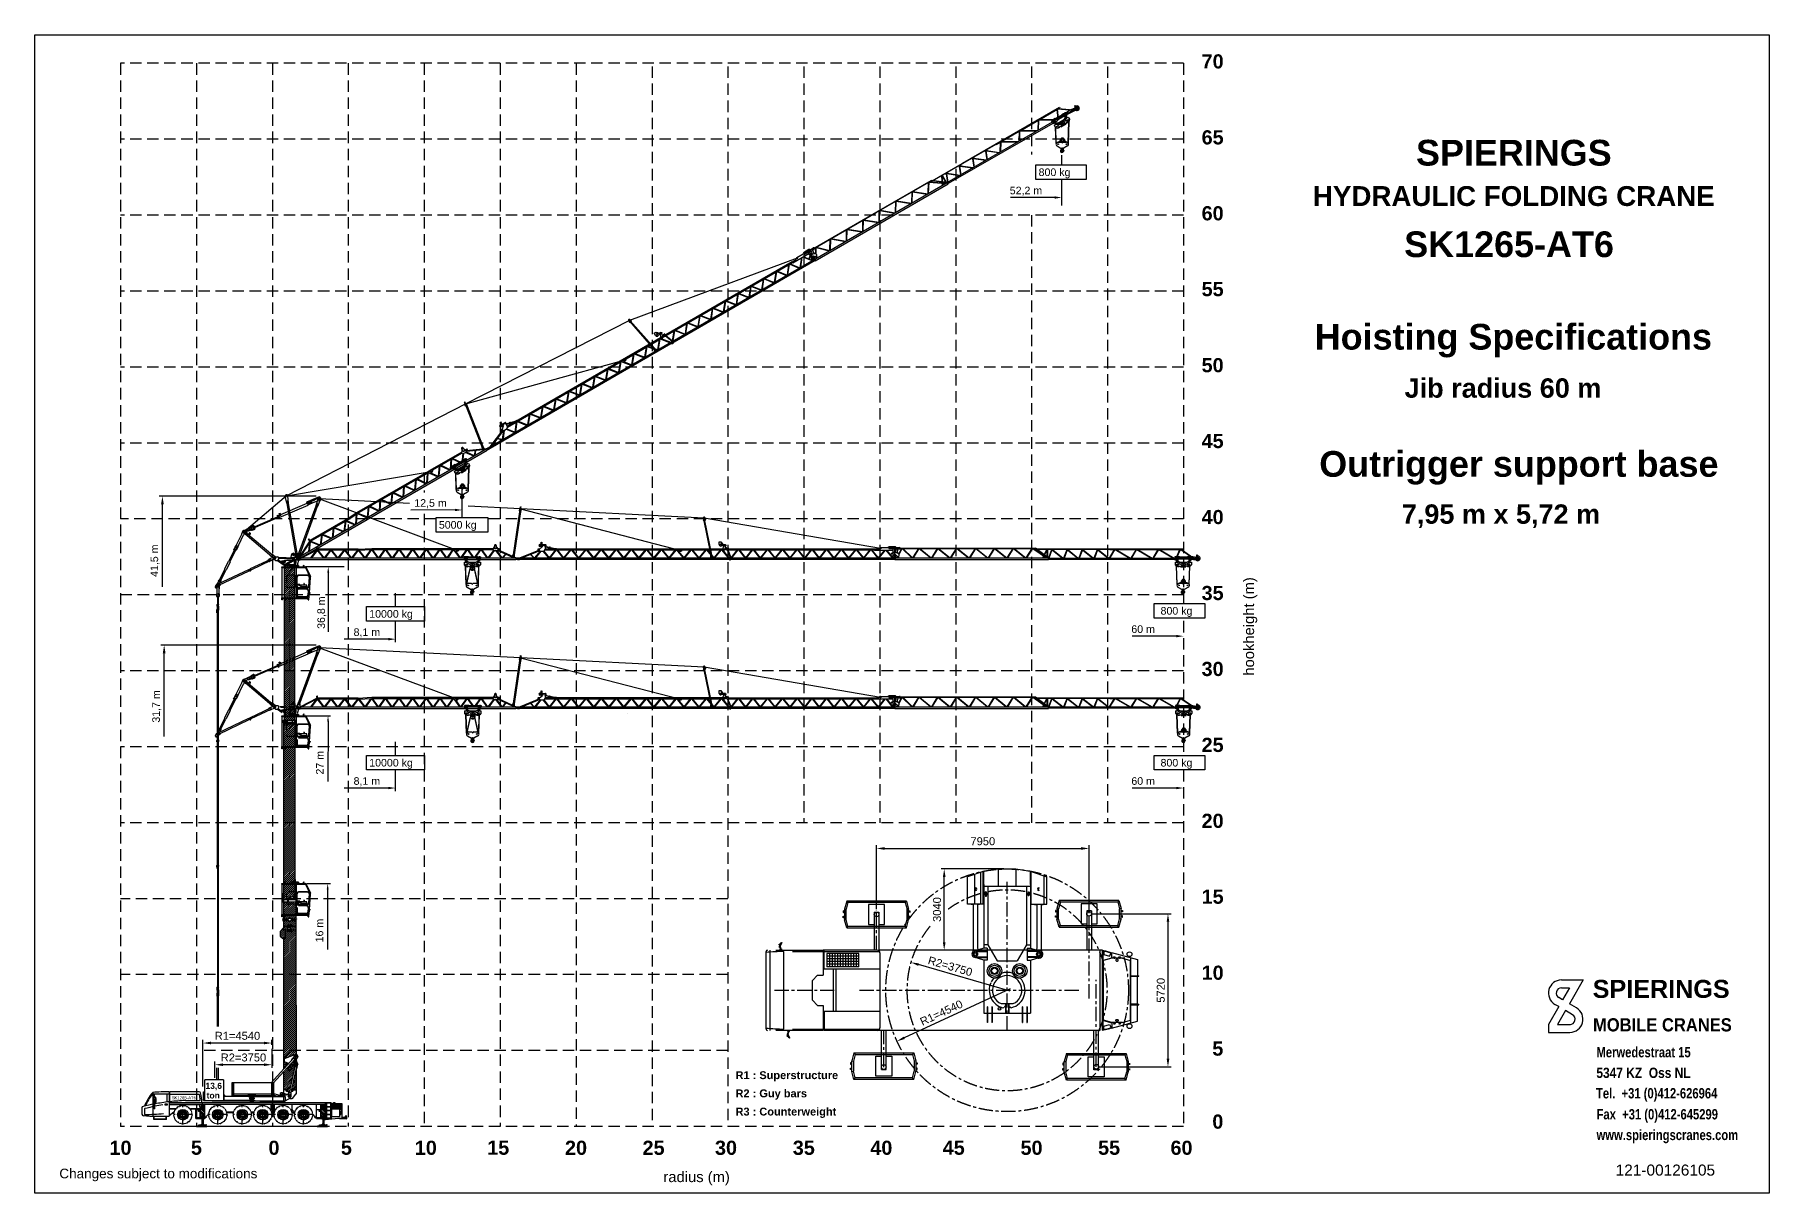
# Model space of a CAD drawing. Extents: x 0 to 114241, y 0 to 76278.
import ezdxf
from ezdxf.enums import TextEntityAlignment as Align

# ---------------------------------------------------------------- set-up
doc = ezdxf.new("R2010")
doc.units = 0
doc.header["$LTSCALE"] = 750
doc.header["$MEASUREMENT"] = 0
doc.header["$PDMODE"] = 3
for name, pattern in [('CENTER', [2, 1.25, -0.25, 0.25, -0.25]), ('CENTRE', [2, 1.25, -0.25, 0.25, -0.25]), ('DASHED', [0.75, 0.5, -0.25]), ('DASHEDX2', [1.5, 1, -0.5])]:
    doc.linetypes.add(name, pattern=pattern)
doc.layers.get('0').update_dxf_attribs({"linetype": 'CONTINUOUS'})
doc.layers.get('DEFPOINTS').update_dxf_attribs({"linetype": 'CONTINUOUS'})
for name, color, linetype in [('1', 1, 'CONTINUOUS'), ('2', 2, 'CONTINUOUS'), ('3', 3, 'CONTINUOUS'), ('4', 4, 'CONTINUOUS'), ('8', 8, 'CONTINUOUS'), ('CARDAN', 142, 'CONTINUOUS'), ('HL', 1, 'CENTRE'), ('RASTER', 1, 'DASHEDX2'), ('SL', 2, 'DASHED')]:
    doc.layers.add(name, color=color, linetype=linetype)
doc.styles.add('ARIAL', font='ARIAL.TTF', dxfattribs={"width": 0.9})
doc.styles.add('ARIAL-1', font='ARIALBD.TTF')
doc.styles.add('ARIAL-2', font='ARIALBD.TTF')
doc.styles.add('ROMANS', font='ARIAL.TTF')
doc.styles.get("Standard").update_dxf_attribs({"font": 'ARIAL.TTF'})
doc.dimstyles.new('_TEMP_0', dxfattribs={"dimscale": 200, "dimtxt": 3, "dimasz": 3, "dimexe": 1.2, "dimexo": 1.2, "dimgap": 1.2, "dimtad": 1, "dimzin": 9, "dimtxsty": 'ROMANS', "dimcen": 1.2, "dimdle": 1.25, "dimazin": 3, "dimtfac": 0.7, "dimtmove": 0, "dimatfit": 3, "dimtzin": 9})
pattern_1 = [(45, (-4208.29, 0), (-66.29126, 66.29126), [])]

msp = doc.modelspace()

# ---------------------------------------------------------------- texts
at = {"style": 'ARIAL-1'}
for s, height, p in [('SPIERINGS', 1694, (97415.4, 67662.3)), ('HYDRAULIC FOLDING CRANE', 1306.8, (97415.4, 65002.8)), ('SK1265-AT6', 1694, (97101.6, 61634.5))]:
    msp.add_text(s, height=height, dxfattribs=at).set_placement(p, align=Align.CENTER)
for s, height, p in [('Hoisting Specifications', 1694, (84302.6, 55546.6)), ('Jib radius 60 m', 1274.13, (90221.9, 52380.5)), ('Outrigger support base', 1694, (84599.5, 47173.5)), ('7,95 m x 5,72 m', 1274.13, (90037.5, 44080.3)), ('SPIERINGS ', 1186.1, (102608.3, 12865.8))]:
    msp.add_text(s, height=height, dxfattribs=at).set_placement(p)
at = {"style": 'ARIAL-1', "width": 0.9}
msp.add_text('MOBILE CRANES', height=866.765, dxfattribs=at).set_placement((102630.2, 10658.3))
at = {"layer": '2'}
for s, height, p in [('Changes subject to modifications', 636.168, (1624.9, 984.6)), ('121-00126105', 726.663, (104121.6, 1165.2))]:
    msp.add_text(s, height=height, dxfattribs=at).set_placement(p)
at = {"layer": '3', "style": 'ARIAL-2'}
for s, height, p in [('70', 933.53, (77577.6, 74522.1)), ('65', 933.53, (77577.6, 69522.1)), ('60', 933.53, (77577.6, 64522.1)), ('55', 933.53, (77577.6, 59522.1)), ('50', 933.53, (77577.6, 54522.1)), ('45', 933.53, (77577.6, 49522.1)), ('40', 933.53, (77577.6, 44522.1)), ('35', 933.53, (77577.6, 39522.1)), ('30', 933.53, (77577.6, 34522.1)), ('25', 933.53, (77577.6, 29522.1)), ('20', 933.53, (77577.6, 24522.1)), ('15', 933.53, (77577.6, 19522.1)), ('10', 933.53, (77577.6, 14522.1)), ('5', 933.5, (77920.2, 9522.1)), ('13,6', 400, (11788.8, 7032.3)), ('ton', 400, (11758.3, 6438.7)), ('0', 933.5, (77920.2, 4719.9)), ('10', 933.53, (5651.7, 2996.4)), ('5', 933.5, (10651.7, 2996.4)), ('0', 933.5, (15759.7, 2996.4)), ('5', 933.5, (20528.2, 2996.4)), ('10', 933.53, (25759.7, 2996.4)), ('15', 933.53, (30528.2, 2996.4)), ('20', 933.53, (35651.7, 2996.4)), ('25', 933.53, (40759.7, 2996.4)), ('30', 933.53, (45528.2, 2996.4)), ('35', 933.53, (50651.7, 2996.4)), ('40', 933.53, (55759.7, 2996.4)), ('45', 933.53, (60528.2, 2996.4)), ('50', 933.53, (65651.7, 2996.4)), ('55', 933.53, (70759.7, 2996.4)), ('60', 933.53, (75528.2, 2996.4))]:
    msp.add_text(s, height=height, dxfattribs=at).set_placement(p, align=Align.MIDDLE)
at = {"layer": '3'}
for s, height, p in [('800 kg', 500.22, (66118.1, 66974.5)), ('52,2 m', 500.22, (64216.1, 65770.6)), ('12,5 m', 500.22, (25000.3, 45199)), ('5000 kg', 500.22, (26618.1, 43758.4)), ('10000 kg', 500.22, (22031.5, 37898)), ('800 kg', 500.22, (74149, 38098)), ('8,1 m', 500.22, (21002.6, 36694.1)), ('60 m', 500.22, (72224.9, 36894.1)), ('10000 kg', 500.22, (22031.5, 28098)), ('800 kg', 500.22, (74149, 28098)), ('8,1 m', 500.22, (21002.6, 26894.1)), ('60 m', 500.22, (72224.9, 26894.1)), ('radius (m)', 695.74, (41407.4, 736.7))]:
    msp.add_text(s, height=height, dxfattribs=at).set_placement(p)
for s, height, p in [('hookheight (m)', 695.74, (80309.5, 34078.2)), ('36,8 m', 500, (19117.7, 37160)), ('27 m', 500, (19028, 27570.2)), ('16 m', 500, (19003.2, 16520.2))]:
    msp.add_text(s, height=height, rotation=90, dxfattribs=at).set_placement(p)
at = {"layer": '3', "style": 'ARIAL-2', "width": 0.779599}
msp.add_text('Merwedestraat 15', height=681.389, rotation=360, dxfattribs=at).set_placement((102857.4, 8949.7), (109063.4, 8949.7), align=Align.FIT)
at = {"layer": '3', "style": 'ARIAL-1'}
for s, p in [('R1 : Superstructure', (46156, 7517.6)), ('R2 : Guy bars', (46156, 6319.4)), ('R3 : Counterweight', (46156, 5121.2))]:
    msp.add_text(s, height=518.4, dxfattribs=at).set_placement(p)
at = {"layer": '3', "style": 'ARIAL-2', "width": 0.829278}
msp.add_text('5347 KZ  Oss NL', height=681.389, dxfattribs=at).set_placement((102851.6, 7591.1), (109057.6, 7591.1), align=Align.FIT)
at = {"layer": '3', "style": 'ARIAL-2', "width": 0.776787}
for s, p in [('Tel.  +31 (0)412-626964', (102825.8, 6245.5)), ('Fax  +31 (0)412-645299', (102864.2, 4862.9)), ('www.spieringscranes.com', (102864.2, 3502))]:
    msp.add_text(s, height=681.389, dxfattribs=at).set_placement(p)
at = {"layer": '3', "char_height": 500, "attachment_point": 5, "rotation": 90, "style": 'ROMANS'}
for s, insert in [('41,5 m', (7926.8, 41647)), ('31,7 m', (8040, 32051.7))]:
    msp.add_mtext(s, dxfattribs=dict(at, insert=insert))

# ---------------------------------------------------------------- blocks, each defined once
blk = doc.blocks.new('A$C2DE26FA7')
at = {"layer": '4'}
for p, q in [((0, 803), (0, 715)), ((32, 790), (18, 809)), ((34, 757), (34, 784)), ((60, 665), (60, 660)), ((280, 135), (81, 660)), ((86, 757), (86, 784)), ((88, 790), (102, 809)), ((314, 135), (115, 660)), ((120, 803), (120, 760)), ((130, 665), (130, 660)), ((260, 135), (270, 135)), ((260, 135), (260, 105)), ((260, 113), (260, 100)), ((279, 130), (270, 135)), ((279, 135), (279, 114)), ((279, 114), (381, 55)), ((373, 57), (286, 7)), ((322, 135), (747, 665)), ((362, 135), (787, 665)), ((380, 665), (380, 735)), ((803, 665), (1228, 135)), ((843, 665), (1268, 135)), ((1292, 135), (1717, 665)), ((1332, 135), (1757, 665)), ((1773, 665), (2198, 135)), ((1813, 665), (2238, 135)), ((2262, 135), (2687, 665)), ((2302, 135), (2727, 665)), ((2743, 665), (3168, 135)), ((2783, 665), (3208, 135)), ((3232, 135), (3657, 665)), ((3272, 135), (3697, 665)), ((3713, 665), (4138, 135)), ((3753, 665), (4178, 135)), ((4202, 135), (4627, 665)), ((4242, 135), (4667, 665)), ((4683, 665), (5108, 135)), ((4723, 665), (5148, 135)), ((5172, 135), (5597, 665)), ((5212, 135), (5637, 665)), ((5653, 665), (6078, 135)), ((5693, 665), (6118, 135)), ((6142, 135), (6567, 665)), ((6182, 135), (6607, 665)), ((6623, 665), (7048, 135)), ((6663, 665), (7088, 135)), ((7112, 135), (7537, 665)), ((7152, 135), (7577, 665)), ((7593, 665), (8018, 135)), ((7633, 665), (8058, 135)), ((8082, 135), (8507, 665)), ((8122, 135), (8547, 665)), ((8563, 665), (8988, 135)), ((8603, 665), (9028, 135)), ((9052, 135), (9477, 665)), ((9092, 135), (9517, 665)), ((9533, 665), (9958, 135)), ((9573, 665), (9998, 135)), ((9760, 735), (9760, 665)), ((9760, 665), (9760, 655)), ((10022, 135), (10443, 660)), ((10062, 135), (10483, 660)), ((10098, 787), (10077, 745)), ((10150, 817), (10635, 817)), ((10507, 660), (10928, 135)), ((10547, 660), (10968, 135)), ((10683, 840), (10650, 821)), ((11110, 867), (10710, 867)), ((10710, 867), (10710, 844)), ((11110, 857), (10710, 857)), ((10858, 807), (10710, 807)), ((10710, 807), (10710, 738)), ((10854, 797), (10710, 797)), ((10972, 738), (10710, 738)), ((11010, 775), (11010, 844)), ((11110, 720), (11070, 720)), ((11110, 807), (11075, 807)), ((11110, 797), (11079, 797))]:
    blk.add_line(p, q, dxfattribs=at)
at = {"layer": '4', "ltscale": 10}
for p, q in [((50, 665), (9760, 665)), ((60, 660), (130, 660)), ((145, 735), (9760, 735)), ((279, 135), (11095, 135)), ((381, 55), (11110, 55)), ((9760, 730), (10051, 730)), ((9760, 655), (10972, 655)), ((10698, 844), (11010, 844)), ((10890, 773), (10875, 788)), ((10894, 783), (10880, 798)), ((11022, 765), (10911, 765)), ((11018, 775), (10916, 775)), ((10966, 299), (11066, 343)), ((10966, 301), (10966, 174)), ((10966, 258), (11066, 301)), ((10972, 174), (10966, 174)), ((10972, 760), (10972, 299)), ((11070, 760), (10972, 760)), ((10972, 248), (10972, 135)), ((11070, 248), (10972, 248)), ((11039, 783), (11054, 798)), ((11043, 773), (11058, 788)), ((11070, 760), (11070, 341)), ((11070, 655), (11080, 655)), ((11070, 248), (11070, 135)), ((11076, 174), (11070, 174)), ((11076, 200), (11076, 174)), ((11080, 719), (11080, 655)), ((11088, 220), (11155, 272)), ((11095, 135), (11110, 135)), ((11110, 55), (11110, 135)), ((11110, 119), (11141, 112)), ((11110, 60), (11110, 100)), ((11110, 80), (11141, 87)), ((11141, 87), (11141, 112))]:
    blk.add_line(p, q, dxfattribs=at)
for points in [[(11109, 333, 0.0507318), (11100, 332, 0.0645739), (11094, 330, 0.1040298), (11090, 326, 0.175643), (11088, 323, 0.175643), (11090, 319, 0.1040298), (11094, 316, 0.0645739), (11100, 314, 0.0507318), (11109, 313, 0.0507318), (11117, 314, 0.0645739), (11123, 316, 0.1040298), (11128, 319, 0.175643), (11129, 323, 0.175643), (11128, 326, 0.1040298), (11123, 330, 0.0645739), (11117, 332, 0.0507318)], [(11109, 292, 0.0507318), (11100, 291, 0.0645739), (11094, 289, 0.1040298), (11090, 285, 0.175643), (11088, 282, 0.175643), (11090, 278, 0.1040298), (11094, 274, 0.0645739), (11100, 272, 0.0507318), (11109, 272, 0.0507318), (11117, 272, 0.0645739), (11123, 274, 0.1040298), (11128, 278, 0.175643), (11129, 282, 0.175643), (11128, 285, 0.1040298), (11123, 289, 0.0645739), (11117, 291, 0.0507318)]]:
    blk.add_lwpolyline(points, format="xyb", close=True, dxfattribs=at)
for points in [[(11089, 324, 0.0968742), (11093, 320, 0.0645739), (11099, 318, 0.0507318), (11107, 317, 0.0507318), (11115, 318, 0.0645739), (11121, 320, 0.1472284), (11128, 326, 0.175643)], [(11089, 283, 0.0968742), (11093, 279, 0.0645739), (11099, 277, 0.0507318), (11107, 276, 0.0507318), (11115, 277, 0.0645739), (11121, 279, 0.1472284), (11128, 285, 0.175643)], [(11159, 325, 0.0581868), (11160, 328, 0.1865454), (11157, 335, 0.1017183), (11145, 344, 0.0603326), (11129, 349, 0.0466782), (11109, 351, 0.0466782)], [(11155, 272, 0.2840118), (11160, 287, 0.1865454), (11157, 294, 0.1017183), (11145, 303, 0.0603326), (11129, 308, 0.0466782), (11109, 310, 0.0466782)]]:
    blk.add_lwpolyline(points, format="xyb", dxfattribs=at)
at = {"layer": '4'}
for centre, radius in [((60, 757), 25), ((260, 50), 25), ((10160, 757), 30)]:
    blk.add_circle(centre, radius, dxfattribs=at)
for centre, radius, start, end in [((10, 803), 10, 35.81001, 179.95739), ((50, 715), 50, 179.96276, 270), ((24, 784), 10, 0, 35.81001), ((60, 757), 26, 180, 0), ((96, 784), 10, 144.18999, 180), ((110, 803), 10, 0.04261, 144.18999), ((260, 50), 50, 90, 300.72432), ((10051, 760), 30, 270, 330), ((10150, 757), 60, 90, 150), ((10635, 847), 30, 270, 300), ((10698, 814), 30, 90, 120), ((10858, 777), 30, 45, 90), ((11134, 328), 25.4, 290.61163, 354.64907)]:
    blk.add_arc(centre, radius, start, end, dxfattribs=at)
at = {"layer": '4', "ltscale": 10}
for centre, radius, start, end in [((145, 760), 25, 180.034, 270), ((10854, 767), 30, 45, 90), ((10911, 795), 30, 225, 270), ((10916, 805), 30, 225, 270), ((11018, 805), 30, 270, 315), ((11022, 795), 30, 270, 315), ((11075, 777), 30, 90, 135), ((11079, 767), 30, 90, 135), ((11105, 258), 92.6, 87.33135, 114.8207), ((11105, 217), 92.6, 87.33135, 114.8207), ((11104, 197), 27.8, 123.53325, 172.8521)]:
    blk.add_arc(centre, radius, start, end, dxfattribs=at)
at = {"layer": '4'}
for centre, major_axis, ratio, start_param, end_param in [((11110, 812), (30, 0), 0.5499424, 5.8060797, 9.71155), ((11110, 828), (70, 0), 0.551937, 5.3932978, 7.8539816), ((11110, 818), (70, 0), 0.551937, 0.1298649, 1.5707963), ((11110, 768), (70, 0), 0.551937, 6.130843, 7.8539816), ((11110, 758), (69.6, 0), 0.5551836, 4.712389, 7.8539816)]:
    blk.add_ellipse(centre, major_axis=major_axis, ratio=ratio, start_param=start_param, end_param=end_param, dxfattribs=at)
blk.add_ellipse((11110, 752), major_axis=(30, 0), ratio=0.5499424, dxfattribs=at)
blk = doc.blocks.new('A$C6D6875CD')
at = {"layer": '4'}
for p, q in [((140, 130), (65, 130)), ((125, 65), (125, 130)), ((140, 130), (170, 130)), ((140, 0), (140, 130)), ((170, 125), (170, 285)), ((170, 285), (176, 285)), ((170, 0), (170, 130)), ((170, 110), (232, 110)), ((170, 51), (176, 51)), ((170, 20), (232, 20)), ((176, 51), (176, 285)), ((216, 51), (216, 285)), ((216, 285), (222, 285)), ((216, 51), (222, 51)), ((222, 51), (222, 285)), ((449, 110), (440, 110)), ((449, 20), (440, 20)), ((449, 110), (449, 65)), ((451, 108), (449, 110)), ((449, 20), (449, 65)), ((451, 22), (449, 20)), ((451, 108), (451, 65)), ((451, 107), (452, 107)), ((451, 22), (451, 65)), ((451, 23), (452, 23)), ((461, 110), (452, 110)), ((452, 110), (452, 106)), ((452, 107), (452, 106)), ((452, 100), (452, 106)), ((452, 30), (452, 24)), ((452, 20), (452, 24)), ((452, 23), (452, 24)), ((461, 20), (452, 20)), ((461, 110), (461, 65)), ((463, 108), (461, 110)), ((461, 20), (461, 65)), ((463, 22), (461, 20)), ((463, 65), (463, 108)), ((463, 100), (469, 100)), ((463, 65), (463, 22)), ((463, 30), (469, 30)), ((469, 100), (469, 65)), ((469, 98), (471, 98)), ((469, 30), (469, 65)), ((469, 32), (471, 32)), ((471, 98), (471, 64)), ((471, 32), (471, 66)), ((140, 0), (65, 0)), ((140, 0), (170, 0))]:
    blk.add_line(p, q, dxfattribs=at)
for points in [[(452, 106), (452, 65)], [(452, 24), (452, 65)]]:
    blk.add_lwpolyline(points, dxfattribs=at)
blk.add_circle((65, 65), 28, dxfattribs=at)
for radius, start, end in [(65, 90, 270), (60, 270, 0)]:
    blk.add_arc((65, 65), radius, start, end, dxfattribs=at)
blk = doc.blocks.new('A$C66314B79')
for p, q in [((0, 198), (0, 281)), ((0, 281), (6, 281)), ((0, 198), (0, 281)), ((0, 281), (6, 281)), ((0, 239), (0, 274)), ((0, 214), (0, 239)), ((6, 198), (0, 198)), ((6, 198), (0, 198)), ((6, 281), (6, 198)), ((6, 281), (6, 198)), ((6, 265), (137, 265)), ((6, 239), (6, 169)), ((6, 229), (12, 229)), ((6, 169), (12, 169)), ((12, 229), (12, 169)), ((135, 159), (22, 159)), ((173, 0), (145, 151)), ((296, 184), (296, 0)), ((296, 0), (173, 0))]:
    blk.add_line(p, q)
blk.add_circle((196, 184), 25.5)
for centre, radius, start, end in [((22, 169), 10, 180, 270), ((196, 184), 135, 190.67395, 255.79249), ((196, 184), 105, 193.77677, 248.04181), ((135, 149), 10, 10.37158, 90), ((196, 184), 100, 0, 126.39426)]:
    blk.add_arc(centre, radius, start, end)
blk = doc.blocks.new('A$C5FBB4BD1')
at = {"layer": '4'}
for p, q in [((1, 55), (0, 54)), ((0, 27), (0, 54)), ((1, 25), (0, 27)), ((1, 15), (1, 65)), ((9, 64), (1, 64)), ((9, 59), (1, 59)), ((9, 44), (1, 44)), ((9, 37), (1, 37)), ((9, 22), (1, 22)), ((9, 17), (1, 17)), ((33, 54), (14, 54)), ((33, 26), (14, 26)), ((20, 67), (15, 67)), ((32, 67), (15, 67)), ((32, 13), (15, 13)), ((36, 61), (32, 67)), ((36, 19), (32, 13)), ((36, 78), (38, 80)), ((36, 78), (36, 2)), ((36, 2), (38, 0)), ((38, 80), (42, 80)), ((38, 0), (42, 0)), ((42, 80), (42, 0))]:
    blk.add_line(p, q, dxfattribs=at)
blk.add_circle((7, 40), 3.25, dxfattribs=at)
for centre, radius, start, end in [((-3, 135), 70.3, 273.54354, 284.59187), ((-3, -55), 70.3, 75.40813, 86.45646), ((8, 61), 2.5, 287.49929, 72.50071), ((7, 40), 4.38, 306.8699, 53.1301), ((9, 19), 2.28, 283.38747, 76.61253), ((24, 60), 11.9, 144.0487, 214.00176), ((60, 40), 47.5, 163.23655, 180), ((60, 40), 47.5, 180, 196.76345), ((24, 20), 11.9, 145.99824, 215.9513), ((23, 60), 11.9, 325.99824, 35.9513), ((23, 20), 11.9, 324.0487, 34.00176), ((-13, 40), 47.5, 0, 16.76345), ((-13, 40), 47.5, 343.23655, 0)]:
    blk.add_arc(centre, radius, start, end, dxfattribs=at)
blk = doc.blocks.new('A$C14E22355')
at = {"layer": '4'}
for p, q in [((35, 36), (179, 36)), ((49, 134), (133, 134)), ((133, 134), (179, 134)), ((179, 134), (14029, 134)), ((179, 36), (179, 134)), ((229, 54), (179, 54)), ((179, 36), (179, 54)), ((179, 36), (229, 49)), ((184, 54), (13941, 54)), ((1488, 660), (221, 134)), ((221, 134), (354, 134)), ((229, 49), (229, 54)), ((1507, 612), (354, 134)), ((889, 357), (915, 367)), ((1112, 134), (889, 357)), ((1147, 134), (915, 367)), ((1147, 134), (1112, 134)), ((1185, 135), (1546, 594)), ((1239, 135), (1600, 594)), ((1399, 739), (1399, 669)), ((1399, 739), (1520, 739)), ((1399, 674), (1399, 734)), ((1399, 669), (1484, 669)), ((1399, 669), (1479, 669)), ((1399, 624), (1399, 669)), ((1418, 669), (1415, 669)), ((1474, 696), (1677, 888)), ((1514, 594), (1474, 696)), ((1514, 594), (1804, 594)), ((1671, 1020), (1879, 1020)), ((1671, 1020), (1671, 1011)), ((1671, 1011), (1671, 912)), ((1671, 912), (1677, 912)), ((1677, 966), (1677, 888)), ((1872, 966), (1677, 966)), ((1719, 594), (2080, 135)), ((1773, 594), (2134, 135)), ((1804, 594), (1872, 686)), ((1860, 669), (10509, 669)), ((1872, 966), (1872, 686)), ((1872, 912), (1879, 912)), ((1872, 906), (2579, 745)), ((1872, 873), (1872, 906)), ((1872, 873), (2463, 739)), ((1872, 739), (13724, 739)), ((1879, 1020), (1879, 1011)), ((1879, 1020), (1879, 912)), ((2139, 134), (2555, 669)), ((2192, 134), (2609, 669)), ((2603, 739), (2453, 739)), ((2453, 739), (2453, 727)), ((2453, 727), (2603, 727)), ((2463, 739), (2578, 739)), ((2579, 745), (2578, 739)), ((2603, 727), (2603, 739)), ((2610, 669), (3027, 134)), ((2664, 669), (3080, 134)), ((3090, 134), (3524, 669)), ((3144, 134), (3578, 669)), ((3581, 669), (4015, 134)), ((3635, 669), (4069, 134)), ((4080, 134), (4514, 669)), ((4134, 134), (4568, 669)), ((4571, 669), (5005, 134)), ((4625, 669), (5059, 134)), ((5070, 134), (5504, 669)), ((5124, 134), (5558, 669)), ((5561, 669), (5995, 134)), ((5615, 669), (6049, 134)), ((6060, 134), (6494, 669)), ((6114, 134), (6548, 669)), ((6551, 669), (6985, 134)), ((6605, 669), (7039, 134)), ((7050, 134), (7484, 669)), ((7104, 134), (7538, 669)), ((7541, 669), (7975, 134)), ((7595, 669), (8029, 134)), ((8040, 134), (8474, 669)), ((8094, 134), (8528, 669)), ((8531, 669), (8965, 134)), ((8585, 669), (9019, 134)), ((9030, 134), (9464, 669)), ((9084, 134), (9518, 669)), ((9521, 669), (9955, 134)), ((9575, 669), (10009, 134)), ((10020, 134), (10454, 669)), ((10074, 134), (10508, 669)), ((10480, 704), (10577, 589)), ((10841, 704), (10480, 704)), ((10576, 589), (10945, 134)), ((10576, 589), (10815, 589)), ((10630, 589), (10999, 134)), ((10883, 669), (10815, 589)), ((10841, 704), (10883, 669)), ((10883, 669), (13724, 669)), ((11010, 134), (11444, 669)), ((11064, 134), (11498, 669)), ((11501, 669), (11935, 134)), ((11555, 669), (11989, 134)), ((12000, 134), (12434, 669)), ((12054, 134), (12488, 669)), ((12491, 669), (12794, 295)), ((12545, 669), (12840, 306)), ((12784, 134), (12784, 269)), ((12864, 277), (12979, 134)), ((12864, 134), (12864, 269)), ((12864, 208), (12925, 134)), ((12990, 134), (13424, 669)), ((13044, 134), (13478, 669)), ((13481, 669), (13915, 134)), ((13630, 904), (13535, 739)), ((13535, 739), (13724, 739)), ((13535, 669), (13969, 134)), ((13730, 1009), (13624, 1009)), ((13624, 1009), (13624, 920)), ((13624, 920), (13630, 920)), ((13724, 944), (13630, 944)), ((13630, 944), (13630, 904)), ((13724, 944), (13724, 739)), ((13730, 920), (13724, 920)), ((13724, 739), (13724, 669)), ((13724, 734), (13724, 674)), ((13730, 1009), (13730, 920)), ((13941, 54), (14024, 6)), ((14050, 113), (13945, 52)), ((14050, 134), (14029, 134)), ((14050, 134), (14050, 104)), ((14050, 113), (14050, 99)), ((14053, 99), (14050, 99))]:
    blk.add_line(p, q, dxfattribs=at)
for centre, radius in [((49, 84), 25), ((2169, 854), 15), ((2169, 854), 13), ((10794, 634), 22.5), ((12824, 269), 15), ((14049, 49), 25.1)]:
    blk.add_circle(centre, radius, dxfattribs=at)
for centre, radius, start, end in [((49, 84), 50, 90, 253.7398), ((12824, 269), 40, 0, 180), ((14049, 49), 50, 239.34773, 86.52274)]:
    blk.add_arc(centre, radius, start, end, dxfattribs=at)
blk.add_blockref('A$C6D6875CD', (1439, 897), dxfattribs=at)
at = {"layer": '4', "rotation": 180}
for name, p in [('A$C66314B79', (13621, 1203)), ('A$C5FBB4BD1', (13772, 1004))]:
    blk.add_blockref(name, p, dxfattribs=at)
blk = doc.blocks.new('A$C13BE4677')
at = {"layer": '4'}
for p, q in [((15, 1668), (0, 1627)), ((0, 1627), (0, 1449)), ((0, 1449), (18, 1418)), ((25, 1418), (18, 1418)), ((25, 1598), (25, 898)), ((165, 1598), (25, 1598)), ((165, 1598), (165, 898)), ((172, 1418), (165, 1418)), ((190, 1449), (172, 1418)), ((175, 1668), (175, 1668)), ((175, 1668), (190, 1627)), ((190, 1627), (190, 1449)), ((15, 1088), (15, 908)), ((15, 1088), (25, 1088)), ((15, 908), (175, 908)), ((38, 1118), (25, 1118)), ((25, 1078), (25, 908)), ((25, 1018), (54, 1018)), ((25, 963), (56, 963)), ((25, 908), (35, 908)), ((25, 898), (165, 898)), ((54, 258), (40, 333)), ((45, 83), (45, 23)), ((45, 83), (143, 83)), ((45, 23), (140, 23)), ((49, 258), (49, 83)), ((49, 258), (139, 258)), ((49, 238), (139, 238)), ((54, 23), (54, 8)), ((54, 8), (131, 8)), ((56, 971), (56, 1016)), ((57, 970), (58, 968)), ((59, 8), (59, 0)), ((62, 898), (62, 403)), ((126, 898), (126, 403)), ((129, 8), (129, 0)), ((132, 968), (133, 970)), ((134, 971), (134, 1016)), ((134, 963), (165, 963)), ((134, 258), (148, 333)), ((134, 23), (134, 11)), ((136, 1018), (165, 1018)), ((139, 258), (139, 83)), ((143, 83), (143, 26)), ((165, 1118), (153, 1118)), ((165, 1088), (175, 1088)), ((165, 1078), (165, 908)), ((175, 1088), (175, 908)), ((59, 0), (129, 0))]:
    blk.add_line(p, q, dxfattribs=at)
for centre, radius in [((95, 1668), 30), ((94, 333), 25), ((94, 333), 25)]:
    blk.add_circle(centre, radius, dxfattribs=at)
for centre, radius, start, end in [((95, 1668), 80, 0.00574, 180.00574), ((95, 1118), 57.5, 180.00574, 0.00574), ((94, 343), 55, 350.01329, 189.98671), ((27, 403), 35, 318.11715, 0.00574), ((54, 1016), 2, 0.00574, 90.00574), ((58, 971), 2, 180.00574, 225.00574), ((56, 966), 3, 270.00574, 45.00574), ((161, 403), 35, 180.00574, 221.89434), ((134, 966), 3, 135.00574, 270.00574), ((131, 11), 3, 270, 0), ((132, 971), 2, 315.00574, 0.00574), ((136, 1016), 2, 90.00574, 180.00574)]:
    blk.add_arc(centre, radius, start, end, dxfattribs=at)
blk = doc.blocks.new('A$C4B7F52D2')
at = {"layer": '4'}
for p, q in [((27, 22428), (155, 22320)), ((75, 22560), (280, 22560)), ((155, 22320), (251, 22320)), ((324, 22425), (251, 22320)), ((251, 22320), (692, 22014)), ((328, 22532), (280, 22560)), ((291, 22378), (779, 22039)), ((328, 22532), (324, 22425)), ((1404, 22397), (325, 22440)), ((1355, 22469), (327, 22510)), ((519, 22271), (514, 22266)), ((514, 22246), (514, 22266)), ((519, 22241), (514, 22246)), ((665, 22271), (519, 22271)), ((655, 22241), (519, 22241)), ((678, 22109), (654, 22221)), ((665, 22271), (655, 22241)), ((1353, 22036), (692, 22036)), ((692, 22036), (692, 21975)), ((692, 22036), (692, 21994)), ((1355, 21975), (692, 21975)), ((694, 22098), (707, 22176)), ((701, 22093), (715, 22174)), ((712, 11800), (712, 21975)), ((1202, 22306), (722, 22306)), ((1365, 22400), (761, 22051)), ((1365, 22319), (874, 22036)), ((1155, 22490), (1176, 22683)), ((1355, 22490), (1155, 22490)), ((1355, 22490), (1160, 22490)), ((1260, 22670), (1260, 22785)), ((1330, 22670), (1330, 22785)), ((1355, 22500), (1381, 22515)), ((1355, 22500), (1355, 22410)), ((1355, 22410), (1443, 22386)), ((1355, 22049), (1450, 22104)), ((1355, 22049), (1355, 21965)), ((1506, 21965), (1355, 21965)), ((1365, 22506), (1381, 22515)), ((1365, 22506), (1365, 22506)), ((1365, 22395), (1365, 22407)), ((1365, 22407), (1365, 22055)), ((1365, 22400), (1365, 22319)), ((1575, 22515), (1381, 22515)), ((1575, 22515), (1381, 22515)), ((1408, 11800), (1408, 21975)), ((1432, 22515), (1414, 22683)), ((1435, 22389), (1435, 22095)), ((1465, 22358), (1465, 22130)), ((1662, 22402), (1555, 22002)), ((624, 11800), (1496, 11800)), ((624, 11800), (624, 11788)), ((624, 11788), (1496, 11788)), ((624, 11647), (1496, 11647)), ((624, 11647), (624, 11635)), ((624, 11635), (1496, 11635)), ((630, 11788), (630, 11647)), ((645, 11788), (645, 11647)), ((686, 0), (686, 11635)), ((697, 11788), (697, 11647)), ((739, 11788), (739, 11647)), ((821, 11788), (821, 11647)), ((901, 11788), (901, 11647)), ((1219, 11788), (1219, 11647)), ((1381, 11788), (1381, 11647)), ((1423, 11788), (1423, 11647)), ((1434, 0), (1434, 11635)), ((1475, 11788), (1475, 11647)), ((1490, 11788), (1490, 11647)), ((1496, 11800), (1496, 11788)), ((1496, 11647), (1496, 11635))]:
    blk.add_line(p, q, dxfattribs=at)
for centre, radius in [((75, 22485), 25.1), ((722, 22236), 60), ((722, 22236), 25), ((1575, 22425), 60), ((1575, 22425), 30.1), ((1575, 22425), 30.1)]:
    blk.add_circle(centre, radius, dxfattribs=at)
for centre, radius, start, end in [((75, 22485), 75, 90, 230), ((722, 22236), 70, 175.90396, 192.36903), ((722, 22236), 70, 90, 150), ((1295, 22670), 120, 106.95776, 173.87642), ((1295, 22670), 120, 73.04224, 106.95776), ((1295, 22670), 35, 180, 0), ((1295, 22670), 120, 6.12358, 73.04224), ((1435, 22358), 30, 0, 75), ((1435, 22130), 30, 300, 0), ((1506, 22015), 50, 270, 345), ((1575, 22425), 90, 345, 90), ((1575, 22425), 90, 345, 90)]:
    blk.add_arc(centre, radius, start, end, dxfattribs=at)
blk = doc.blocks.new('A$C71404E78')
at = {"layer": '4'}
for p, q in [((5, 25098), (15, 25098)), ((5, 24886), (5, 25098)), ((5, 24886), (15, 24886)), ((15, 24876), (15, 25098)), ((15, 24991), (115, 24991)), ((15, 24983), (115, 24983)), ((15, 24876), (27, 24876)), ((27, 24983), (27, 16530)), ((102, 24983), (102, 16530)), ((102, 24876), (115, 24876)), ((115, 25098), (125, 25098)), ((115, 24876), (115, 25098)), ((115, 24886), (125, 24886)), ((125, 24886), (125, 25098)), ((24, 16530), (0, 16475)), ((0, 16400), (0, 16475)), ((0, 16400), (130, 16400)), ((34, 16530), (24, 16530)), ((32, 16493), (35, 16496)), ((32, 16493), (32, 16465)), ((98, 16493), (32, 16493)), ((32, 16465), (32, 8300)), ((32, 16465), (98, 16465)), ((33, 16625), (36, 16635)), ((97, 16625), (33, 16625)), ((33, 16625), (33, 16598)), ((97, 16598), (33, 16598)), ((34, 16530), (60, 16484)), ((35, 16598), (35, 16496)), ((95, 16496), (35, 16496)), ((94, 16635), (36, 16635)), ((97, 16530), (70, 16484)), ((97, 16624), (94, 16635)), ((95, 16598), (95, 16496)), ((98, 16493), (95, 16496)), ((97, 16624), (97, 16598)), ((97, 16530), (109, 16530)), ((97, 16465), (97, 8300)), ((98, 16493), (98, 16465)), ((109, 16530), (130, 16475)), ((130, 16400), (130, 16475)), ((29, 8300), (7, 8245)), ((7, 8165), (7, 8245)), ((20, 8136), (7, 8165)), ((20, 8065), (20, 8136)), ((55, 8300), (29, 8300)), ((39, 8265), (37, 8263)), ((92, 8263), (37, 8263)), ((37, 8263), (37, 8235)), ((92, 8235), (37, 8235)), ((40, 8405), (38, 8404)), ((38, 8404), (38, 8377)), ((38, 8377), (40, 8375)), ((39, 8375), (39, 8265)), ((90, 8265), (39, 8265)), ((90, 8405), (40, 8405)), ((90, 8375), (40, 8375)), ((44, 8235), (44, 280)), ((55, 8300), (55, 8235)), ((55, 8240), (75, 8240)), ((60, 8230), (70, 8230)), ((75, 8300), (75, 8235)), ((75, 8300), (101, 8300)), ((86, 8235), (86, 280)), ((91, 8404), (90, 8405)), ((90, 8375), (91, 8377)), ((90, 8375), (90, 8265)), ((92, 8263), (90, 8265)), ((91, 8404), (91, 8377)), ((92, 8263), (92, 8235)), ((101, 8300), (122, 8245)), ((110, 8136), (122, 8165)), ((110, 8065), (110, 8136)), ((122, 8165), (122, 8245)), ((39, 280), (20, 231)), ((20, 45), (20, 231)), ((55, 280), (39, 280)), ((55, 280), (55, 215)), ((55, 220), (75, 220)), ((60, 210), (70, 210)), ((75, 280), (75, 215)), ((75, 280), (91, 280)), ((91, 280), (110, 231)), ((110, 45), (110, 231))]:
    blk.add_line(p, q, dxfattribs=at)
for centre, radius in [((18, 16435), 10.2), ((113, 16435), 10.3), ((25, 8205), 10.2), ((65, 8075), 20), ((105, 8205), 10.2), ((65, 180), 20), ((65, 55), 20)]:
    blk.add_circle(centre, radius, dxfattribs=at)
for centre, radius, start, end in [((65, 16486), 5, 195, 345), ((65, 8065), 45, 180, 0), ((60, 8235), 5, 180, 270), ((70, 8235), 5, 270, 360), ((65, 45), 45, 180, 0), ((60, 215), 5, 180, 270), ((70, 215), 5, 270, 360)]:
    blk.add_arc(centre, radius, start, end, dxfattribs=at)
blk = doc.blocks.new('A$C50226E8E')
at = {"layer": '4'}
for p, q in [((0, 305), (0, 45)), ((90, 305), (90, 45))]:
    blk.add_line(p, q, dxfattribs=at)
for centre in [(45, 295), (45, 55)]:
    blk.add_circle(centre, 20, dxfattribs=at)
for centre, start, end in [((45, 305), 359.985, 179.985), ((45, 45), 179.985, 359.985)]:
    blk.add_arc(centre, 45, start, end, dxfattribs=at)
blk = doc.blocks.new('A$C0B7C76B9')
at = {"layer": '4'}
for p, q in [((4, 89), (109, 349)), ((65, 0), (245, 0)), ((196, 74), (300, 105)), ((300, 25), (196, 55)), ((215, 328), (215, 160)), ((300, 115), (238, 131)), ((300, 15), (245, 0)), ((1357, 687), (258, 126)), ((280, 120), (14450, 120)), ((281, 10), (14450, 10)), ((300, 105), (300, 115)), ((300, 15), (300, 25)), ((1357, 637), (344, 120)), ((1293, 604), (929, 120)), ((1357, 619), (982, 120)), ((1346, 746), (1346, 819)), ((1376, 819), (1346, 819)), ((1346, 751), (1376, 751)), ((1346, 746), (1357, 746)), ((1357, 619), (1357, 814)), ((1357, 814), (1365, 814)), ((1357, 746), (1365, 746)), ((1357, 744), (1365, 744)), ((1357, 619), (1365, 619)), ((1364, 630), (1747, 120)), ((1365, 619), (1365, 814)), ((1365, 746), (1376, 746)), ((4064, 700), (1365, 700)), ((1365, 630), (1365, 700)), ((4066, 630), (1365, 630)), ((1376, 746), (1376, 819)), ((1417, 630), (1800, 120)), ((2212, 630), (1829, 120)), ((2265, 630), (1882, 120)), ((2264, 630), (2647, 120)), ((2317, 630), (2700, 120)), ((3112, 630), (2729, 120)), ((3165, 630), (2782, 120)), ((3164, 630), (3547, 120)), ((3217, 630), (3600, 120)), ((4012, 630), (3629, 120)), ((4065, 630), (3682, 120)), ((4064, 700), (4963, 750)), ((4064, 630), (4447, 120)), ((4066, 630), (4964, 680)), ((4117, 630), (4500, 120)), ((4527, 120), (4913, 677)), ((4579, 120), (4965, 678)), ((4963, 750), (12975, 750)), ((4964, 680), (10251, 680)), ((5351, 120), (4965, 678)), ((5402, 120), (5015, 680)), ((5427, 120), (5813, 677)), ((5479, 120), (5865, 678)), ((6251, 120), (5865, 678)), ((6302, 120), (5915, 680)), ((6327, 120), (6713, 677)), ((6379, 120), (6765, 678)), ((7151, 120), (6765, 678)), ((7202, 120), (6815, 680)), ((7227, 120), (7613, 677)), ((7279, 120), (7665, 678)), ((8051, 120), (7665, 678)), ((8102, 120), (7715, 680)), ((8127, 120), (8513, 677)), ((8179, 120), (8565, 678)), ((8951, 120), (8565, 678)), ((9002, 120), (8615, 680)), ((9027, 120), (9413, 677)), ((9079, 120), (9465, 678)), ((9851, 120), (9465, 678)), ((9902, 120), (9515, 680)), ((9927, 120), (10294, 650)), ((9979, 120), (10329, 627)), ((10200, 715), (10735, 715)), ((10405, 575), (10200, 715)), ((10222, 715), (10730, 715)), ((10405, 575), (10605, 575)), ((10436, 692), (10429, 668)), ((10525, 639), (10429, 668)), ((10532, 663), (10436, 692)), ((10751, 120), (10436, 575)), ((10802, 120), (10487, 575)), ((10545, 750), (12975, 750)), ((10735, 715), (10605, 575)), ((10702, 680), (12930, 680)), ((10827, 120), (11213, 677)), ((10879, 120), (11265, 678)), ((11651, 120), (11265, 678)), ((11702, 120), (11315, 680)), ((11727, 120), (12113, 677)), ((11779, 120), (12165, 678)), ((12551, 120), (12165, 678)), ((12602, 120), (12215, 680)), ((12629, 120), (12987, 610)), ((12681, 120), (13039, 610)), ((12924, 671), (13039, 849)), ((12924, 671), (12966, 610)), ((12966, 610), (13228, 610)), ((13039, 849), (13045, 868)), ((13040, 850), (13040, 715)), ((13160, 715), (13040, 715)), ((13045, 911), (13045, 868)), ((13498, 120), (13140, 610)), ((13160, 935), (13160, 715)), ((13160, 850), (13272, 706)), ((13551, 120), (13193, 610)), ((13228, 610), (13272, 706)), ((14250, 161), (13235, 624)), ((13237, 750), (13340, 750)), ((13249, 680), (13340, 680)), ((14250, 210), (13253, 665)), ((13335, 680), (13335, 628)), ((13340, 680), (13340, 750)), ((13588, 120), (13772, 379)), ((13619, 120), (13795, 369)), ((14270, 305), (14250, 285)), ((14250, 285), (14250, 120)), ((14310, 305), (14270, 305)), ((14330, 285), (14310, 305)), ((14330, 285), (14330, 120)), ((14448, 120), (14330, 174)), ((14450, 120), (14450, 10)), ((14450, 120), (14649, 120)), ((14640, 22), (14450, 22)), ((14668, 62), (14649, 120))]:
    blk.add_line(p, q, dxfattribs=at)
for centre, radius in [((10565, 640), 30.2), ((13100, 935), 28), ((14290, 265), 15.1), ((14565, 70), 25.1)]:
    blk.add_circle(centre, radius, dxfattribs=at)
for centre, radius, start, end in [((65, 65), 65, 157.95004, 270), ((160, 328), 55, 0, 157.95004), ((200, 65), 10, 109.68756, 250.31244), ((245, 160), 30, 180, 254.71596), ((13100, 935), 60, 0, 203.55646), ((14640, 52), 30, 270, 18.50508)]:
    blk.add_arc(centre, radius, start, end, dxfattribs=at)
blk = doc.blocks.new('A$C2D014FDB')
at = {"layer": '4'}
for p, q in [((330, 144), (60, 144)), ((377, 14), (60, 14)), ((320, 144), (377, 144)), ((420, 119), (377, 144)), ((420, 39), (377, 14)), ((420, 119), (1169, 119)), ((420, 39), (1168, 39)), ((1210, 19), (1168, 39)), ((1169, 119), (1211, 139)), ((1211, 139), (1777, 139)), ((1778, 19), (1211, 19)), ((1820, 119), (1777, 139)), ((1778, 19), (1820, 39)), ((1820, 119), (2628, 119)), ((2677, 39), (1820, 39)), ((2603, 159), (2624, 180)), ((2603, 145), (2603, 159)), ((2677, 70), (2603, 145)), ((2624, 180), (2638, 180)), ((2677, 141), (2638, 180)), ((2677, 150), (2687, 150)), ((2677, 150), (2677, 80)), ((2677, 10), (2677, 80)), ((2677, 10), (2687, 10)), ((2687, 160), (2914, 160)), ((2687, 150), (2687, 160)), ((2687, 150), (3767, 150)), ((2687, 10), (3767, 10)), ((2687, 10), (2687, 0)), ((2687, 0), (2914, 0)), ((2767, 150), (2767, 122)), ((2767, 10), (2767, 39)), ((2774, 121), (2772, 119)), ((2774, 39), (2772, 41)), ((2775, 122), (2850, 122)), ((2775, 39), (2850, 39)), ((2852, 150), (2852, 124)), ((2852, 10), (2852, 37)), ((2914, 160), (2914, 150)), ((2914, 0), (2914, 10)), ((2969, 140), (2969, 150)), ((2969, 10), (2969, 20)), ((3767, 150), (3777, 160)), ((3777, 0), (3767, 10)), ((3777, 160), (3972, 160)), ((3777, 0), (3972, 0))]:
    blk.add_line(p, q, dxfattribs=at)
for centre in [(70, 79), (320, 79), (320, 79)]:
    blk.add_circle(centre, 30, dxfattribs=at)
for centre, radius, start, end in [((65, 79), 65, 90, 270), ((325, 79), 65, 270, 90), ((2770, 122), 3, 180, 315), ((2770, 39), 3, 45, 180), ((2775, 120), 2, 90, 135), ((2775, 41), 2, 225, 270), ((2850, 124), 2, 270, 360), ((2850, 37), 2, 360, 90), ((2969, 80), 60, 90, 270), ((3972, 80), 35, 360, 180), ((3972, 80), 35, 180, 360), ((3972, 80), 80, 270, 90)]:
    blk.add_arc(centre, radius, start, end, dxfattribs=at)
blk = doc.blocks.new('A$C2CE02747')
at = {"layer": '4'}
for p, q in [((177, 258), (2188, 1212)), ((2226, 1130), (2188, 1212)), ((2190, 1207), (2253, 1237)), ((2224, 1135), (2247, 1146)), ((2253, 1237), (2317, 1267)), ((2270, 1201), (2253, 1237)), ((2270, 1201), (2253, 1237)), ((2314, 1272), (3634, 1897)), ((2353, 1190), (2314, 1272)), ((2328, 1184), (2351, 1195)), ((2353, 1190), (3672, 1816)), ((3487, 1833), (3497, 1860)), ((3487, 1833), (3489, 1829)), ((3867, 2036), (3497, 1860)), ((3528, 1748), (3530, 1743)), ((3530, 1743), (3557, 1734)), ((3927, 1909), (3557, 1734)), ((3634, 1897), (3672, 1816)), ((0, 34), (3, 74)), ((7, 87), (93, 230)), ((27, 2), (53, 0)), ((73, 6), (338, 213)), ((119, 253), (282, 330)), ((177, 258), (216, 177)), ((189, 285), (188, 286)), ((216, 177), (2226, 1130)), ((282, 330), (290, 312)), ((329, 231), (338, 213))]:
    blk.add_line(p, q, dxfattribs=at)
blk.add_circle((2290, 1160), 17.5, dxfattribs=at)
for centre, radius, start, end in [((2290, 1160), 45, 115.36868, 205.36868), ((2290, 1160), 45, 198.9887, 115.36807), ((2290, 1160), 0, 18.98931, 25.36868), ((2290, 1160), 45, 25.36868, 31.74805), ((3897, 1972), 70, 295.36868, 115.36868), ((30, 32), 30, 175.36807, 265.36807), ((33, 72), 30, 149.09803, 175.36807), ((55, 30), 30, 265.36807, 308.00546), ((147, 194), 65, 115.36807, 149.09803)]:
    blk.add_arc(centre, radius, start, end, dxfattribs=at)
blk = doc.blocks.new('A$C6E147013')
at = {"layer": '4'}
for p, q in [((1186, 3297), (1322, 3753)), ((1289, 3259), (1481, 3695)), ((39, 152), (1189, 3275)), ((124, 121), (1273, 3244)), ((1179, 3279), (1186, 3297)), ((1179, 3279), (1282, 3241)), ((1186, 3297), (1289, 3259)), ((1231, 3281), (1283, 3422)), ((1245, 3276), (1297, 3417)), ((1261, 3363), (1275, 3358)), ((1282, 3241), (1289, 3259)), ((1283, 3422), (1297, 3417)), ((3, 67), (31, 142)), ((26, 144), (30, 155)), ((129, 106), (26, 144)), ((133, 117), (30, 155)), ((97, 33), (125, 108)), ((129, 106), (133, 117))]:
    blk.add_line(p, q, dxfattribs=at)
for centre, radius in [((1404, 3729), 55), ((1404, 3729), 32.5), ((50, 50), 22.5)]:
    blk.add_circle(centre, radius, dxfattribs=at)
for centre, radius, start, end in [((1404, 3729), 85, 336.20372, 163.39628), ((50, 50), 50, 159.8, 339.8)]:
    blk.add_arc(centre, radius, start, end, dxfattribs=at)
blk = doc.blocks.new('A$C1D1A0036')
at = {"layer": '4'}
for p, q in [((24, 1737), (176, 1608)), ((115, 1844), (267, 1714)), ((186, 1750), (128, 1682)), ((128, 1682), (1896, 172)), ((205, 1610), (176, 1608)), ((186, 1750), (1955, 240)), ((208, 1614), (205, 1610)), ((205, 1610), (208, 1614)), ((270, 1686), (267, 1714)), ((420, 1715), (338, 1619)), ((489, 1656), (406, 1560)), ((448, 1717), (420, 1715)), ((448, 1717), (486, 1685)), ((489, 1656), (486, 1685)), ((1805, 250), (1802, 246)), ((1802, 246), (1804, 218)), ((2040, 17), (1804, 218)), ((1867, 322), (1863, 318)), ((1867, 322), (1895, 324)), ((2130, 123), (1895, 324)), ((1955, 240), (1896, 172))]:
    blk.add_line(p, q, dxfattribs=at)
blk.add_circle((435, 1663), 17.5, dxfattribs=at)
for centre, start, end in [((70, 1791), 49.5, 229.5), ((2085, 70), 229.5, 49.5)]:
    blk.add_arc(centre, 70, start, end, dxfattribs=at)
blk = doc.blocks.new('A$C360E0404')
for p, q in [((40, 95), (95, 95)), ((95, 15), (40, 15)), ((105, 95), (95, 95)), ((95, 15), (95, 95)), ((105, 15), (95, 15)), ((105, 95), (105, 15)), ((3120, 90), (105, 90)), ((3120, 20), (105, 20)), ((3033, 110), (3018, 95)), ((3018, 90), (3018, 95)), ((3018, 20), (3018, 15)), ((3018, 15), (3033, 0)), ((3033, 110), (3169, 110)), ((3120, 55), (3120, 90)), ((3120, 55), (3120, 20)), ((3220, 35), (3165, 0)), ((3169, 110), (3224, 75)), ((3220, 35), (3299, 35)), ((3224, 75), (3299, 75)), ((3299, 75), (3299, 35)), ((3033, 0), (3165, 0))]:
    blk.add_line(p, q)
for centre, radius in [((40, 55), 15.2), ((3165, 55), 16.6)]:
    blk.add_circle(centre, radius)
blk.add_arc((40, 55), 40, 90, 270)
blk = doc.blocks.new('A$C16B47A1B')
for p, q in [((35, 95), (96, 95)), ((35, 25), (96, 25)), ((90, 95), (90, 25)), ((96, 25), (96, 95)), ((96, 85), (2500, 85)), ((96, 35), (2500, 35)), ((2400, 100), (2440, 120)), ((2400, 100), (2400, 85)), ((2400, 35), (2400, 20)), ((2400, 20), (2440, 0)), ((2570, 120), (2440, 120)), ((2500, 85), (2500, 35)), ((2570, 0), (2440, 0))]:
    blk.add_line(p, q)
for centre, radius in [((35, 60), 15.1), ((2560, 60), 25.1)]:
    blk.add_circle(centre, radius)
for centre, radius, start, end in [((35, 60), 35, 89.98569, 270.01431), ((2570, 60), 60, 269.98569, 90.01431)]:
    blk.add_arc(centre, radius, start, end)
blk = doc.blocks.new('A$C27460EA4')
at = {"layer": '4'}
for p, q in [((0, 235), (1584, 235)), ((6, 229), (1509, 229)), ((264, 229), (180, 55)), ((272, 229), (188, 55)), ((271, 227), (273, 229)), ((273, 229), (275, 220)), ((273, 229), (284, 229)), ((275, 60), (275, 220)), ((284, 229), (282, 220)), ((282, 60), (282, 220)), ((295, 55), (2800, 55)), ((358, 214), (297, 55)), ((367, 214), (306, 55)), ((306, 34), (2800, 27)), ((355, 216), (352, 207)), ((355, 207), (352, 207)), ((355, 216), (359, 216)), ((358, 214), (367, 214)), ((359, 229), (359, 216)), ((359, 229), (386, 229)), ((382, 207), (365, 207)), ((373, 214), (576, 55)), ((373, 214), (384, 214)), ((384, 214), (587, 55)), ((386, 229), (386, 216)), ((397, 207), (392, 207)), ((658, 214), (597, 55)), ((667, 214), (606, 55)), ((655, 216), (652, 207)), ((655, 207), (652, 207)), ((655, 216), (659, 216)), ((658, 214), (667, 214)), ((659, 229), (686, 229)), ((659, 229), (659, 216)), ((682, 207), (665, 207)), ((673, 214), (684, 214)), ((673, 214), (876, 55)), ((684, 214), (887, 55)), ((686, 229), (686, 216)), ((697, 207), (692, 207)), ((745, 235), (2957, 235)), ((958, 214), (897, 55)), ((967, 214), (906, 55)), ((955, 216), (952, 207)), ((955, 207), (952, 207)), ((955, 216), (959, 216)), ((958, 214), (967, 214)), ((959, 229), (959, 216)), ((982, 207), (965, 207)), ((973, 214), (984, 214)), ((973, 214), (1176, 55)), ((984, 214), (1187, 55)), ((986, 229), (986, 216)), ((997, 207), (992, 207)), ((1258, 214), (1197, 55)), ((1267, 214), (1206, 55)), ((1255, 216), (1252, 207)), ((1255, 207), (1252, 207)), ((1255, 216), (1259, 216)), ((1258, 214), (1267, 214)), ((1259, 229), (1259, 216)), ((1282, 207), (1265, 207)), ((1273, 214), (1476, 55)), ((1273, 214), (1284, 214)), ((1284, 214), (1487, 55)), ((1286, 229), (1286, 216)), ((1297, 207), (1292, 207)), ((1598, 222), (1496, 55)), ((1609, 222), (1507, 55)), ((1509, 222), (2029, 222)), ((2029, 222), (1927, 55)), ((2040, 222), (1938, 55)), ((2029, 221), (2459, 221)), ((2460, 221), (2358, 55)), ((2471, 222), (2369, 55)), ((2460, 221), (2888, 221)), ((2800, 55), (3225, 55)), ((2800, 40), (3225, 40)), ((2820, 55), (2896, 222)), ((2826, 55), (3108, 88)), ((2826, 40), (2967, 40)), ((2830, 55), (2906, 222)), ((2890, 215), (2891, 217)), ((2893, 215), (2890, 215)), ((2906, 222), (2896, 222)), ((2906, 215), (2903, 215)), ((2906, 215), (2907, 216)), ((2925, 222), (2914, 222)), ((2914, 222), (3157, 55)), ((2914, 218), (2918, 215)), ((2923, 215), (2918, 215)), ((2925, 222), (3168, 55)), ((2940, 215), (2935, 215)), ((2938, 216), (2940, 215)), ((2940, 222), (2957, 222)), ((2957, 235), (2957, 221)), ((3001, 40), (3249, 22)), ((3108, 88), (3225, 71)), ((3189, 40), (3165, 40)), ((3193, 40), (3176, 40)), ((3243, 109), (3225, 109)), ((3225, 109), (3225, 34)), ((3225, 34), (3243, 34)), ((3233, 100), (3235, 100)), ((3233, 100), (3233, 34)), ((3233, 34), (3233, 33)), ((3233, 33), (3235, 33)), ((3235, 100), (3235, 34)), ((3235, 34), (3235, 33)), ((3243, 109), (3243, 34)), ((3243, 68), (3252, 67)), ((3243, 55), (3248, 55)), ((3243, 40), (3248, 40)), ((3248, 40), (3248, 55)), ((3248, 40), (3248, 55)), ((3248, 40), (3248, 55)), ((3248, 40), (3248, 55)), ((3293, 17), (3293, 17))]:
    blk.add_line(p, q, dxfattribs=at)
at = {"layer": '4', "ltscale": 3}
for p, q in [((295, 34), (295, 55)), ((306, 34), (295, 34)), ((306, 55), (306, 34)), ((2800, 40), (2800, 27))]:
    blk.add_line(p, q, dxfattribs=at)
at = {"layer": '4', "linetype": 'CONTINUOUS'}
for p, q in [((386, 216), (397, 207)), ((686, 216), (697, 207)), ((986, 216), (997, 207)), ((1286, 216), (1297, 207)), ((1615, 222), (1905, 55)), ((1628, 222), (1918, 55)), ((2046, 222), (2336, 55)), ((2059, 222), (2349, 55)), ((2477, 222), (2767, 55)), ((2490, 222), (2780, 55))]:
    blk.add_line(p, q, dxfattribs=at)
at = {"layer": '4', "ltscale": 50}
blk.add_line((1509, 229), (1509, 222), dxfattribs=at)
at = {"layer": '4'}
for centre, radius, start, end in [((2888, 218), 3, 336.6282, 90), ((2911, 214), 4.5, 56.13, 156.6282), ((2940, 219), 3, 90, 236.13), ((3248, 45), 45, 205.7244, 96.5067), ((3248, 45), 45, 120.8852, 141.7642), ((3249, 45), 22.5, 270, 81.8269)]:
    blk.add_arc(centre, radius, start, end, dxfattribs=at)
blk = doc.blocks.new('A$C2F1A6A73')
at = {"layer": '4'}
for p, q in [((205, 756), (205, 773)), ((275, 714), (352, 714)), ((275, 0), (275, 110)), ((305, 110), (275, 110)), ((305, 110), (275, 110)), ((307, 110), (320, 248)), ((308, 110), (10377, 110)), ((340, 467), (358, 661)), ((344, 796), (575, 796)), ((344, 780), (575, 780)), ((349, 733), (357, 676)), ((358, 744), (474, 744)), ((390, 110), (560, 110)), ((410, 110), (421, 236)), ((416, 221), (560, 110)), ((440, 441), (460, 663)), ((484, 731), (462, 670)), ((478, 714), (710, 714)), ((525, 740), (525, 765)), ((525, 740), (525, 765)), ((527, 381), (725, 740)), ((544, 351), (754, 730)), ((575, 796), (575, 780)), ((625, 785), (575, 796)), ((625, 768), (575, 780)), ((625, 765), (625, 785)), ((719, 740), (819, 740)), ((754, 730), (1392, 110)), ((786, 740), (1435, 110)), ((1454, 110), (1838, 740)), ((1489, 110), (1873, 740)), ((1864, 740), (2632, 110)), ((1903, 740), (2671, 110)), ((2698, 110), (3082, 740)), ((2733, 110), (3117, 740)), ((3108, 740), (3876, 110)), ((3147, 740), (3915, 110)), ((3942, 110), (4326, 740)), ((3977, 110), (4361, 740)), ((4352, 740), (5120, 110)), ((4391, 740), (5159, 110)), ((5186, 110), (5570, 740)), ((5221, 110), (5605, 740)), ((5325, 740), (9523, 740)), ((5404, 765), (5404, 760)), ((5404, 760), (9523, 760)), ((5596, 740), (6364, 110)), ((5635, 740), (6403, 110)), ((6430, 110), (6814, 740)), ((6465, 110), (6849, 740)), ((6839, 740), (7608, 110)), ((6879, 740), (7647, 110)), ((7674, 110), (8058, 740)), ((7709, 110), (8093, 740)), ((8083, 740), (8852, 110)), ((8123, 740), (8891, 110)), ((8917, 110), (9319, 740)), ((8954, 110), (9356, 740)), ((9346, 740), (10254, 110)), ((9390, 740), (10298, 110)), ((10330, 110), (9505, 740)), ((9523, 760), (9523, 740)), ((10365, 110), (9523, 753)), ((9523, 753), (9523, 740)), ((10377, 0), (10377, 110)), ((10377, 0), (10377, 110)), ((275, 0), (10377, 0))]:
    blk.add_line(p, q, dxfattribs=at)
at = {"layer": '4', "linetype": 'CONTINUOUS'}
for p, q in [((525, 765), (5404, 765)), ((525, 740), (5325, 740))]:
    blk.add_line(p, q, dxfattribs=at)
at = {"layer": '4'}
for centre, radius, start, end in [((344, 826), 30, 235.85013, 270), ((344, 810), 30, 235.85013, 270), ((358, 734), 10, 90, 187.2852), ((298, 667), 60, 354.80068, 8.64398), ((490, 660), 30, 160.02835, 174.80068), ((474, 734), 10, 343.07116, 90)]:
    blk.add_arc(centre, radius, start, end, dxfattribs=at)
for centre, major_axis, ratio, start_param, end_param in [((275, 296), (275, 0), 0.551937, 5.4645154, 11.1037132), ((275, 320), (275, 0), 0.551937, 6.2034386, 9.5045247), ((275, 756), (-70, 0), 0.6110731, 3.8748833, 7.8539816), ((275, 773), (-70, 0), 0.6110731, 3.8748833, 6.2831853), ((370, 241), (-50.8, 4.6), 0.4991443, 3.1383376, 6.193841)]:
    blk.add_ellipse(centre, major_axis=major_axis, ratio=ratio, start_param=start_param, end_param=end_param, dxfattribs=at)
blk = doc.blocks.new('A$C30BD2818')
at = {"layer": '4'}
for p, q in [((292, 666), (0, 666)), ((0, 666), (0, 586)), ((106, 586), (0, 586)), ((6, 316), (122, 316)), ((6, 316), (6, 149)), ((6, 149), (88, 58)), ((146, 550), (27, 550)), ((27, 550), (27, 541)), ((146, 541), (27, 541)), ((146, 460), (27, 460)), ((27, 451), (27, 460)), ((146, 451), (27, 451)), ((34, 536), (32, 534)), ((32, 504), (32, 534)), ((92, 504), (32, 504)), ((32, 504), (34, 501)), ((34, 536), (42, 536)), ((90, 501), (34, 501)), ((34, 465), (34, 501)), ((36, 463), (34, 465)), ((36, 463), (42, 463)), ((42, 536), (90, 536)), ((42, 463), (88, 463)), ((90, 465), (88, 463)), ((88, 58), (446, 58)), ((90, 536), (92, 534)), ((92, 504), (90, 501)), ((90, 465), (90, 501)), ((92, 504), (92, 534)), ((106, 666), (106, 550)), ((106, 541), (106, 460)), ((106, 541), (106, 460)), ((106, 451), (106, 325)), ((546, 71), (106, 325)), ((116, 173), (151, 173)), ((116, 133), (151, 133)), ((146, 550), (146, 541)), ((146, 451), (146, 460)), ((186, 666), (186, 279)), ((906, 646), (186, 646)), ((906, 606), (186, 606)), ((292, 586), (186, 586)), ((546, 175), (186, 383)), ((290, 323), (802, 323)), ((292, 666), (292, 646)), ((292, 606), (292, 586)), ((371, 6), (416, 58)), ((371, 6), (371, 0)), ((446, 51), (446, 129)), ((446, 66), (446, 62)), ((446, 62), (446, 58)), ((446, 51), (646, 51)), ((486, 260), (486, 210)), ((486, 260), (606, 260)), ((501, 201), (591, 201)), ((546, 175), (906, 383)), ((546, 71), (986, 325)), ((546, 175), (546, 71)), ((606, 260), (606, 210)), ((646, 51), (646, 129)), ((1004, 58), (646, 58)), ((721, 6), (677, 58)), ((721, 6), (721, 0)), ((800, 666), (1092, 666)), ((800, 666), (800, 646)), ((800, 606), (800, 586)), ((800, 586), (906, 586)), ((906, 666), (906, 279)), ((977, 173), (942, 173)), ((977, 133), (942, 133)), ((946, 550), (1065, 550)), ((946, 550), (946, 541)), ((946, 541), (1065, 541)), ((946, 451), (946, 460)), ((946, 460), (1065, 460)), ((946, 451), (1065, 451)), ((986, 666), (986, 550)), ((986, 586), (1092, 586)), ((986, 541), (986, 460)), ((986, 451), (986, 325)), ((986, 323), (986, 316)), ((986, 316), (1086, 316)), ((1002, 536), (1000, 534)), ((1000, 504), (1000, 534)), ((1000, 504), (1060, 504)), ((1000, 504), (1002, 501)), ((1050, 536), (1002, 536)), ((1002, 501), (1058, 501)), ((1002, 465), (1002, 501)), ((1002, 465), (1004, 463)), ((1050, 463), (1004, 463)), ((1086, 149), (1004, 58)), ((1058, 536), (1050, 536)), ((1056, 463), (1050, 463)), ((1056, 463), (1058, 465)), ((1058, 536), (1060, 534)), ((1060, 504), (1058, 501)), ((1058, 465), (1058, 501)), ((1060, 504), (1060, 534)), ((1065, 550), (1065, 541)), ((1065, 451), (1065, 460)), ((1086, 316), (1086, 149)), ((1092, 666), (1092, 586)), ((371, 0), (721, 0))]:
    blk.add_line(p, q, dxfattribs=at)
for centre, radius in [((61, 626), 8.55), ((146, 626), 17.5), ((221, 151), 25), ((871, 153), 25), ((946, 626), 17.5), ((946, 626), 17.5), ((1031, 626), 8.55)]:
    blk.add_circle(centre, radius, dxfattribs=at)
for centre, radius, start, end in [((61, 626), 50, 53.1301, 126.8699), ((61, 626), 50, 233.1301, 306.8699), ((116, 153), 20, 90, 270), ((221, 151), 130, 225.36055, 314.63945), ((151, 153), 20, 270, 90), ((231, 626), 50, 53.1301, 126.8699), ((231, 626), 50, 233.1301, 306.8699), ((871, 153), 130, 226.62939, 313.37061), ((861, 626), 50, 53.1301, 126.8699), ((861, 626), 50, 233.1301, 306.8699), ((942, 153), 20, 90, 270), ((977, 153), 20, 270, 90), ((1031, 626), 50, 53.1301, 126.8699), ((1031, 626), 50, 233.1301, 306.8699)]:
    blk.add_arc(centre, radius, start, end, dxfattribs=at)
blk = doc.blocks.new('A$C7371109A')
at = {"layer": '2'}
for p, q in [((316, 609), (278, 1647)), ((327, 630), (290, 1643)), ((1109, 630), (1154, 2052)), ((1120, 609), (1165, 2052)), ((435, 693), (578, 765)), ((460, 693), (578, 753)), ((1002, 693), (858, 765)), ((977, 693), (858, 753))]:
    blk.add_line(p, q, dxfattribs=at)
at = {"layer": '4'}
for p, q in [((374, 436), (647, 278)), ((443, 693), (651, 693)), ((686, 966), (578, 838)), ((578, 838), (578, 693)), ((633, 856), (633, 731)), ((648, 856), (633, 856)), ((633, 808), (648, 808)), ((648, 731), (633, 731)), ((665, 278), (647, 278)), ((648, 856), (648, 731)), ((661, 936), (776, 936)), ((686, 966), (751, 966)), ((742, 219), (755, 224)), ((751, 966), (858, 839)), ((756, 224), (763, 193)), ((758, 248), (765, 248)), ((763, 193), (763, 141)), ((763, 141), (768, 141)), ((768, 245), (768, 141)), ((789, 278), (772, 278)), ((786, 693), (993, 693)), ((803, 856), (788, 856)), ((788, 856), (788, 731)), ((803, 808), (788, 808)), ((803, 731), (788, 731)), ((1062, 436), (789, 278)), ((813, 151), (801, 81)), ((803, 856), (803, 731)), ((858, 839), (858, 693))]:
    blk.add_line(p, q, dxfattribs=at)
for centre, radius in [((443, 555), 25), ((718, 731), 31.8), ((718, 896), 30), ((718, 896), 25.4), ((718, 731), 25.1), ((718, 303), 20), ((993, 555), 25)]:
    blk.add_circle(centre, radius, dxfattribs=at)
for centre, radius, start, end in [((443, 555), 138, 90.0046, 240), ((696, 106), 108, 123.43071, 346.78779), ((598, 281), 93.6, 294.29216, 348.39778), ((651, 673), 20, 16.60155, 90), ((712, 109), 60.6, 91.086, 23.99039), ((665, 258), 20, 40.00922, 90), ((718, 693), 50, 196.60155, 343.39845), ((712, 109), 40.6, 124.77633, 332.90881), ((718, 303), 50, 220.00922, 319.99078), ((535, 289), 213, 316.34709, 338.13081), ((750, 203), 18.3, 114.77334, 156.8486), ((760, 262), 15, 177.5544, 249.89671), ((758, 236), 12.5, 90, 260.66533), ((974, 14), 238, 141.60683, 161.25174), ((772, 259), 19.6, 90.02827, 140.55631), ((765, 245), 3, 360, 90), ((786, 673), 20, 90, 163.39845), ((798, 151), 15, 0.80272, 133.8467), ((993, 555), 138, 300, 89.9954)]:
    blk.add_arc(centre, radius, start, end, dxfattribs=at)
at = {"layer": 'CARDAN', "rotation": 30}
blk.add_blockref('A$C30BD2818', (333, 1519), dxfattribs=at)
blk = doc.blocks.new('A$C110F1D74')
at = {"layer": '2'}
for p, q in [((313, 1150), (312, 1158)), ((313, 1150), (327, 1132)), ((331, 1160), (325, 1165)), ((331, 1160), (340, 1139)), ((370, 1179), (370, 1188)), ((370, 1179), (382, 1160)), ((389, 1187), (384, 1193)), ((386, 1159), (394, 1162)), ((389, 1187), (396, 1166)), ((430, 1202), (431, 1211)), ((430, 1202), (440, 1182)), ((443, 1180), (452, 1183)), ((450, 1208), (445, 1215)), ((450, 1208), (454, 1186)), ((492, 1219), (494, 1227)), ((492, 1219), (499, 1198)), ((503, 1196), (511, 1197)), ((512, 1223), (508, 1230)), ((512, 1223), (514, 1201)), ((556, 1229), (558, 1237)), ((556, 1229), (560, 1207)), ((564, 1205), (572, 1205)), ((576, 1231), (572, 1238)), ((576, 1231), (575, 1208)), ((620, 1232), (623, 1240)), ((620, 1232), (622, 1210)), ((625, 1207), (634, 1207)), ((640, 1232), (637, 1240)), ((640, 1232), (637, 1210)), ((684, 1229), (688, 1236)), ((684, 1229), (684, 1207)), ((686, 1204), (695, 1203)), ((704, 1227), (699, 1205)), ((704, 1227), (702, 1235)), ((747, 1219), (745, 1197)), ((747, 1219), (752, 1226)), ((747, 1193), (756, 1191)), ((767, 1215), (759, 1193)), ((767, 1215), (766, 1223)), ((809, 1203), (804, 1181)), ((806, 1177), (815, 1174)), ((809, 1203), (814, 1209)), ((828, 1196), (818, 1176)), ((828, 1196), (828, 1204)), ((869, 1180), (862, 1158)), ((864, 1154), (871, 1151)), ((869, 1180), (875, 1185)), ((887, 1171), (875, 1152)), ((887, 1171), (888, 1179)), ((926, 1151), (917, 1130)), ((926, 1151), (932, 1155)), ((943, 1140), (945, 1148)), ((8, 640), (0, 637)), ((8, 620), (0, 623)), ((9, 576), (2, 572)), ((11, 556), (3, 558)), ((11, 684), (4, 688)), ((13, 704), (5, 702)), ((8, 640), (30, 637)), ((8, 620), (30, 622)), ((9, 576), (32, 575)), ((17, 512), (10, 508)), ((11, 684), (33, 684)), ((11, 556), (33, 560)), ((13, 704), (35, 699)), ((21, 492), (13, 494)), ((21, 747), (14, 752)), ((25, 767), (17, 766)), ((17, 512), (39, 514)), ((21, 747), (43, 745)), ((21, 492), (42, 499)), ((25, 767), (46, 759)), ((32, 450), (25, 445)), ((38, 430), (29, 431)), ((37, 809), (31, 814)), ((32, 450), (54, 454)), ((33, 625), (33, 634)), ((35, 564), (35, 572)), ((44, 828), (36, 828)), ((36, 686), (37, 695)), ((37, 809), (59, 804)), ((38, 430), (58, 440)), ((44, 503), (43, 511)), ((44, 828), (64, 818)), ((47, 747), (48, 756)), ((53, 389), (47, 384)), ((61, 370), (52, 370)), ((53, 389), (74, 396)), ((60, 869), (55, 875)), ((60, 443), (57, 452)), ((60, 869), (82, 862)), ((69, 887), (61, 888)), ((61, 370), (80, 382)), ((63, 806), (66, 815)), ((69, 887), (88, 875)), ((80, 331), (75, 325)), ((81, 386), (78, 394)), ((80, 331), (101, 340)), ((90, 313), (82, 312)), ((89, 926), (84, 932)), ((86, 864), (89, 871)), ((89, 926), (110, 917)), ((90, 313), (108, 327)), ((100, 943), (92, 945)), ((100, 943), (118, 930)), ((109, 331), (105, 338)), ((113, 276), (109, 270)), ((113, 276), (133, 287)), ((114, 918), (118, 926)), ((125, 260), (117, 258)), ((124, 980), (120, 987)), ((124, 980), (144, 969)), ((125, 260), (141, 275)), ((137, 996), (129, 998)), ((137, 996), (153, 980)), ((142, 279), (137, 286)), ((148, 969), (153, 976)), ((152, 225), (148, 218)), ((152, 225), (170, 238)), ((165, 210), (157, 207)), ((165, 1029), (161, 1037)), ((165, 1029), (183, 1016)), ((165, 210), (180, 227)), ((179, 1045), (171, 1047)), ((180, 231), (174, 237)), ((179, 1045), (193, 1027)), ((187, 1017), (193, 1023)), ((195, 179), (193, 171)), ((195, 179), (213, 193)), ((210, 165), (203, 161)), ((210, 1075), (207, 1083)), ((210, 1075), (227, 1060)), ((210, 165), (224, 183)), ((223, 187), (217, 193)), ((225, 1088), (218, 1092)), ((225, 1088), (238, 1070)), ((231, 1060), (237, 1066)), ((244, 137), (242, 129)), ((244, 137), (260, 153)), ((260, 124), (253, 120)), ((260, 1115), (258, 1123)), ((260, 1115), (275, 1099)), ((260, 124), (271, 144)), ((271, 148), (264, 153)), ((276, 1127), (270, 1131)), ((276, 1127), (287, 1107)), ((279, 1098), (286, 1103)), ((296, 100), (295, 92)), ((296, 100), (310, 118)), ((314, 89), (308, 84)), ((322, 114), (314, 118)), ((314, 89), (323, 110)), ((331, 1131), (338, 1135)), ((353, 69), (352, 61)), ((353, 69), (365, 88)), ((371, 60), (365, 55)), ((376, 86), (369, 89)), ((371, 60), (378, 82)), ((428, 616), (402, 589)), ((402, 589), (412, 553)), ((412, 553), (448, 544)), ((425, 723), (413, 688)), ((413, 688), (436, 660)), ((462, 730), (425, 723)), ((464, 607), (428, 616)), ((430, 38), (440, 58)), ((430, 38), (431, 29)), ((436, 660), (473, 666)), ((443, 60), (452, 57)), ((450, 32), (445, 25)), ((448, 544), (474, 571)), ((450, 32), (454, 54)), ((486, 701), (462, 730)), ((467, 504), (462, 467)), ((462, 467), (491, 444)), ((474, 571), (464, 607)), ((501, 517), (467, 504)), ((473, 666), (486, 701)), ((512, 815), (489, 786)), ((489, 786), (503, 752)), ((491, 444), (525, 458)), ((492, 21), (499, 42)), ((492, 21), (494, 13)), ((531, 494), (501, 517)), ((503, 752), (539, 746)), ((503, 44), (511, 43)), ((512, 17), (508, 10)), ((549, 810), (512, 815)), ((512, 17), (514, 39)), ((525, 458), (531, 494)), ((539, 746), (563, 775)), ((563, 775), (549, 810)), ((556, 11), (560, 33)), ((556, 11), (558, 3)), ((584, 467), (564, 436)), ((564, 436), (582, 403)), ((564, 35), (572, 35)), ((576, 9), (572, 2)), ((576, 9), (575, 32)), ((582, 403), (619, 402)), ((621, 466), (584, 467)), ((621, 838), (601, 807)), ((601, 807), (619, 774)), ((619, 774), (656, 773)), ((619, 402), (639, 433)), ((620, 8), (622, 30)), ((620, 8), (623, 0)), ((658, 837), (621, 838)), ((639, 433), (621, 466)), ((625, 33), (634, 33)), ((640, 8), (637, 30)), ((640, 8), (637, 0)), ((656, 773), (675, 804)), ((675, 804), (658, 837)), ((712, 496), (681, 475)), ((681, 475), (683, 438)), ((683, 438), (717, 422)), ((684, 11), (684, 33)), ((684, 11), (688, 4)), ((686, 36), (695, 37)), ((704, 13), (699, 35)), ((704, 13), (702, 5)), ((723, 790), (707, 756)), ((707, 756), (728, 726)), ((745, 480), (712, 496)), ((717, 422), (748, 443)), ((760, 793), (723, 790)), ((728, 726), (765, 729)), ((748, 443), (745, 480)), ((747, 21), (745, 43)), ((747, 47), (756, 48)), ((747, 21), (752, 14)), ((767, 574), (754, 539)), ((754, 539), (778, 510)), ((767, 25), (759, 46)), ((781, 762), (760, 793)), ((765, 729), (781, 762)), ((792, 696), (766, 669)), ((766, 669), (776, 633)), ((767, 25), (766, 17)), ((804, 580), (767, 574)), ((776, 633), (812, 624)), ((778, 510), (815, 517)), ((828, 687), (792, 696)), ((827, 552), (804, 580)), ((809, 37), (804, 59)), ((806, 63), (815, 66)), ((809, 37), (814, 31)), ((812, 624), (838, 651)), ((815, 517), (827, 552)), ((828, 44), (818, 64)), ((838, 651), (828, 687)), ((828, 44), (828, 36)), ((851, 53), (844, 74)), ((854, 81), (846, 78)), ((851, 53), (856, 47)), ((869, 61), (858, 80)), ((869, 61), (870, 52)), ((909, 80), (900, 101)), ((909, 109), (902, 105)), ((909, 80), (915, 75)), ((927, 90), (913, 108)), ((918, 1126), (926, 1122)), ((927, 90), (928, 82)), ((943, 1140), (930, 1122)), ((964, 113), (953, 133)), ((961, 142), (954, 137)), ((964, 113), (970, 109)), ((980, 125), (965, 141)), ((980, 1116), (969, 1096)), ((969, 1092), (976, 1087)), ((980, 1116), (987, 1120)), ((996, 1103), (980, 1087)), ((980, 125), (982, 117)), ((996, 1103), (998, 1111)), ((1015, 152), (1002, 170)), ((1009, 180), (1003, 174)), ((1030, 165), (1013, 180)), ((1015, 152), (1022, 148)), ((1029, 1075), (1016, 1057)), ((1017, 1053), (1023, 1047)), ((1045, 1061), (1027, 1047)), ((1029, 1075), (1037, 1079)), ((1030, 165), (1033, 157)), ((1045, 1061), (1047, 1069)), ((1053, 223), (1047, 217)), ((1061, 195), (1047, 213)), ((1075, 210), (1057, 224)), ((1075, 1030), (1060, 1013)), ((1060, 1009), (1066, 1003)), ((1061, 195), (1069, 193)), ((1088, 1015), (1070, 1002)), ((1075, 1030), (1083, 1033)), ((1075, 210), (1079, 203)), ((1092, 271), (1087, 264)), ((1103, 244), (1087, 260)), ((1088, 1015), (1092, 1022)), ((1116, 260), (1096, 271)), ((1098, 961), (1103, 954)), ((1115, 980), (1099, 965)), ((1103, 244), (1111, 242)), ((1127, 964), (1107, 953)), ((1115, 980), (1123, 982)), ((1116, 260), (1120, 253)), ((1126, 322), (1122, 314)), ((1140, 296), (1122, 310)), ((1127, 964), (1131, 970)), ((1151, 314), (1130, 323)), ((1131, 909), (1135, 902)), ((1150, 927), (1132, 913)), ((1160, 909), (1139, 900)), ((1140, 296), (1148, 295)), ((1150, 927), (1158, 928)), ((1154, 376), (1151, 369)), ((1151, 314), (1155, 308)), ((1171, 353), (1152, 365)), ((1180, 371), (1158, 378)), ((1159, 854), (1162, 846)), ((1160, 909), (1165, 915)), ((1179, 869), (1160, 858)), ((1187, 851), (1166, 844)), ((1171, 353), (1179, 352)), ((1177, 434), (1174, 425)), ((1196, 412), (1176, 422)), ((1179, 869), (1188, 870)), ((1180, 797), (1183, 788)), ((1180, 371), (1185, 365)), ((1203, 431), (1181, 436)), ((1202, 810), (1182, 800)), ((1208, 790), (1186, 786)), ((1187, 851), (1193, 856)), ((1193, 493), (1191, 484)), ((1215, 473), (1193, 481)), ((1196, 737), (1197, 729)), ((1196, 412), (1204, 412)), ((1219, 493), (1197, 495)), ((1219, 748), (1198, 741)), ((1223, 728), (1201, 726)), ((1202, 810), (1211, 809)), ((1204, 554), (1203, 545)), ((1203, 431), (1209, 426)), ((1205, 676), (1205, 668)), ((1227, 536), (1205, 541)), ((1229, 684), (1207, 680)), ((1207, 615), (1207, 606)), ((1229, 556), (1207, 556)), ((1208, 790), (1215, 795)), ((1231, 664), (1208, 665)), ((1232, 620), (1210, 618)), ((1232, 600), (1210, 603)), ((1215, 473), (1223, 474)), ((1219, 493), (1226, 488)), ((1223, 728), (1230, 732)), ((1227, 536), (1235, 538)), ((1229, 684), (1237, 682)), ((1229, 556), (1236, 552)), ((1231, 664), (1238, 668)), ((1232, 620), (1240, 617)), ((1232, 600), (1240, 603))]:
    blk.add_line(p, q, dxfattribs=at)
for centre, radius in [((620, 620), 348), ((620, 620), 263), ((438, 580), 23.7), ((449, 695), 23.7), ((496, 481), 23.7), ((620, 620), 136), ((526, 781), 23.7), ((602, 434), 23.7), ((638, 806), 23.7), ((714, 459), 23.7), ((744, 759), 23.7), ((791, 545), 23.7), ((802, 660), 23.7)]:
    blk.add_circle(centre, radius, dxfattribs=at)
for centre, radius, start, end in [((385, 1162), 3.16, 210.27001, 293.07849), ((392, 1165), 3.16, 293.07849, 15.88697), ((442, 1183), 3.16, 204.27001, 287.07849), ((451, 1186), 3.16, 287.07849, 9.88697), ((502, 1199), 3.16, 198.27001, 281.07849), ((511, 1200), 3.16, 281.07849, 3.88697), ((563, 1208), 3.16, 192.27001, 275.07849), ((572, 1209), 3.16, 275.07849, 357.88697), ((625, 1210), 3.16, 186.27001, 269.07849), ((634, 1210), 3.16, 269.07849, 351.88697), ((687, 1207), 3.16, 180.27001, 263.07849), ((695, 1206), 3.16, 263.07849, 345.88697), ((748, 1197), 3.16, 174.27001, 257.07849), ((756, 1195), 3.16, 257.07849, 339.88697), ((807, 1180), 3.16, 168.27001, 251.07849), ((816, 1177), 3.16, 251.07849, 333.88697), ((865, 1157), 3.16, 162.27001, 245.07849), ((873, 1154), 3.16, 245.07849, 327.88697), ((30, 634), 3.16, 359.07849, 81.88697), ((29, 625), 3.16, 276.27001, 359.07849), ((31, 572), 3.16, 5.07849, 87.88697), ((33, 687), 3.16, 270.27001, 353.07849), ((32, 563), 3.16, 282.27001, 5.07849), ((34, 695), 3.16, 353.07849, 75.88697), ((40, 511), 3.16, 11.07849, 93.88697), ((41, 502), 3.16, 288.27001, 11.07849), ((43, 748), 3.16, 264.27001, 347.07849), ((45, 756), 3.16, 347.07849, 69.88697), ((54, 451), 3.16, 17.07849, 99.88697), ((57, 442), 3.16, 294.27001, 17.07849), ((60, 807), 3.16, 258.27001, 341.07849), ((63, 816), 3.16, 341.07849, 63.88697), ((75, 392), 3.16, 23.07849, 105.88697), ((78, 385), 3.16, 300.27001, 23.07849), ((83, 865), 3.16, 252.27001, 335.07849), ((86, 873), 3.16, 335.07849, 57.88697), ((102, 337), 3.16, 29.07849, 111.88697), ((106, 329), 3.16, 306.27001, 29.07849), ((111, 920), 3.16, 246.27001, 329.07849), ((116, 927), 3.16, 329.07849, 51.88697), ((134, 284), 3.16, 35.07849, 117.88697), ((139, 277), 3.16, 312.27001, 35.07849), ((145, 971), 3.16, 240.27001, 323.07849), ((151, 978), 3.16, 323.07849, 45.88697), ((172, 235), 3.16, 41.07849, 123.88697), ((178, 229), 3.16, 318.27001, 41.07849), ((185, 1019), 3.16, 234.27001, 317.07849), ((191, 1025), 3.16, 317.07849, 39.88697), ((215, 191), 3.16, 47.07849, 129.88697), ((221, 185), 3.16, 324.27001, 47.07849), ((229, 1062), 3.16, 228.27001, 311.07849), ((235, 1068), 3.16, 311.07849, 33.88697), ((262, 151), 3.16, 53.07849, 135.88697), ((269, 145), 3.16, 330.27001, 53.07849), ((277, 1101), 3.16, 222.27001, 305.07849), ((284, 1106), 3.16, 305.07849, 27.88697), ((331, 512), 21.1, 68.11184, 172.45374), ((382, 506), 72.6, 172.45374, 238.99922), ((313, 116), 3.16, 59.07849, 141.88697), ((320, 111), 3.16, 336.27001, 59.07849), ((329, 1134), 3.16, 216.27001, 299.07849), ((337, 1138), 3.16, 299.07849, 21.88697), ((316, 473), 63, 343.34112, 68.11184), ((367, 86), 3.16, 65.07849, 147.88697), ((388, 822), 21.1, 166.99922, 271.34112), ((438, 811), 72.6, 100.45374, 166.99922), ((375, 83), 3.16, 342.27001, 65.07849), ((387, 864), 63, 271.34112, 356.11184), ((428, 861), 21.1, 356.11184, 100.45374), ((442, 57), 3.16, 72.92151, 155.72999), ((451, 54), 3.16, 350.11303, 72.92151), ((502, 41), 3.16, 78.92151, 161.72999), ((511, 40), 3.16, 356.11303, 78.92151), ((563, 32), 3.16, 84.92151, 167.72999), ((572, 31), 3.16, 2.11303, 84.92151), ((633, 312), 21.1, 140.11184, 244.45374), ((665, 285), 63, 55.34112, 140.11184), ((625, 29), 3.16, 90.92151, 173.72999), ((655, 359), 72.6, 244.45374, 310.99922), ((634, 30), 3.16, 8.11303, 90.92151), ((687, 33), 3.16, 96.92151, 179.72999), ((695, 34), 3.16, 14.11303, 96.92151), ((689, 320), 21.1, 310.99922, 55.34112), ((740, 904), 21.1, 94.99922, 199.34112), ((780, 917), 63, 199.34112, 284.11184), ((745, 852), 72.6, 28.45374, 94.99922), ((748, 43), 3.16, 102.92151, 185.72999), ((756, 45), 3.16, 20.11303, 102.92151), ((790, 877), 21.1, 284.11184, 28.45374), ((807, 60), 3.16, 108.92151, 191.72999), ((816, 63), 3.16, 26.11303, 108.92151), ((847, 75), 3.16, 113.07849, 195.88697), ((855, 78), 3.16, 30.27001, 113.07849), ((952, 560), 63, 127.34112, 212.11184), ((917, 537), 21.1, 212.11184, 316.45374), ((903, 102), 3.16, 119.07849, 201.88697), ((911, 106), 3.16, 36.27001, 119.07849), ((927, 593), 21.1, 22.99922, 127.34112), ((920, 1129), 3.16, 156.27001, 239.07849), ((927, 1124), 3.16, 239.07849, 321.88697), ((879, 573), 72.6, 316.45374, 22.99922), ((956, 134), 3.16, 125.07849, 207.88697), ((963, 139), 3.16, 42.27001, 125.07849), ((971, 1095), 3.16, 150.27001, 233.07849), ((978, 1089), 3.16, 233.07849, 315.88697), ((1005, 172), 3.16, 131.07849, 213.88697), ((1011, 178), 3.16, 48.27001, 131.07849), ((1019, 1055), 3.16, 144.27001, 227.07849), ((1025, 1049), 3.16, 227.07849, 309.88697), ((1049, 215), 3.16, 137.07849, 219.88697), ((1055, 221), 3.16, 54.27001, 137.07849), ((1062, 1011), 3.16, 138.27001, 221.07849), ((1068, 1005), 3.16, 221.07849, 303.88697), ((1089, 262), 3.16, 143.07849, 225.88697), ((1095, 269), 3.16, 60.27001, 143.07849), ((1101, 963), 3.16, 132.27001, 215.07849), ((1106, 956), 3.16, 215.07849, 297.88697), ((1124, 313), 3.16, 149.07849, 231.88697), ((1129, 320), 3.16, 66.27001, 149.07849), ((1134, 911), 3.16, 126.27001, 209.07849), ((1138, 903), 3.16, 209.07849, 291.88697), ((1154, 367), 3.16, 155.07849, 237.88697), ((1157, 375), 3.16, 72.27001, 155.07849), ((1162, 855), 3.16, 120.27001, 203.07849), ((1165, 847), 3.16, 203.07849, 285.88697), ((1177, 424), 3.16, 161.07849, 243.88697), ((1180, 433), 3.16, 78.27001, 161.07849), ((1183, 798), 3.16, 114.27001, 197.07849), ((1186, 789), 3.16, 197.07849, 279.88697), ((1195, 484), 3.16, 167.07849, 249.88697), ((1197, 492), 3.16, 84.27001, 167.07849), ((1199, 738), 3.16, 108.27001, 191.07849), ((1200, 729), 3.16, 191.07849, 273.88697), ((1206, 545), 3.16, 173.07849, 255.88697), ((1207, 553), 3.16, 90.27001, 173.07849), ((1208, 677), 3.16, 102.27001, 185.07849), ((1209, 668), 3.16, 185.07849, 267.88697), ((1210, 615), 3.16, 96.27001, 179.07849), ((1210, 606), 3.16, 179.07849, 261.88697)]:
    blk.add_arc(centre, radius, start, end, dxfattribs=at)
at = {"layer": '4'}
blk.add_arc((620, 620), 620, 292.42144, 292.42144, dxfattribs=at)
blk = doc.blocks.new('A$C276105D7')
at = {"layer": '2'}
blk.add_blockref('A$C110F1D74', (0, 0), dxfattribs=at)
blk = doc.blocks.new('A$C05F87573')
at = {"layer": '2'}
h = blk.add_hatch(dxfattribs=at)
h.set_pattern_fill('ANSI31', color=256, scale=100, style=0)
h.set_pattern_definition([(45, (-20979.256, -6143.208), (-8.838835, 8.838835), [])])
h.paths.add_polyline_path([(3990, 1325), (3990, 1466), (3984, 1472), (3913, 1472), (3913, 1402)])
h.paths.add_polyline_path([(3990, 1325), (4058, 1257), (4058, 1398), (3990, 1466)])
h.paths.add_polyline_path([(3913, 1119), (3915, 1116), (3990, 1116), (3990, 1183), (3913, 1261)])
h.paths.add_polyline_path([(3990, 1042), (3990, 1116), (3915, 1116)])
h.paths.add_polyline_path([(3990, 1183), (3990, 1116), (4057, 1116)])
h.paths.add_polyline_path([(4057, 1116), (3990, 1116), (3990, 1042), (4119, 913), (4119, 1054)])
h.paths.add_polyline_path([(3990, 759), (3990, 900), (3860, 1030), (3860, 889)])
h.paths.add_polyline_path([(3990, 900), (3990, 759), (4073, 676), (4119, 676), (4119, 771)])
h.paths.add_polyline_path([(3860, 747), (3860, 676), (3932, 676)])
h = blk.add_hatch(dxfattribs=at)
h.set_pattern_fill('ANSI31', color=256, scale=100, style=0)
h.set_pattern_definition([(45, (-13029.256, -6143.208), (-8.838835, 8.838835), [])])
h.paths.add_polyline_path([(11940, 1325), (11940, 1466), (11934, 1472), (11863, 1472), (11863, 1402)])
h.paths.add_polyline_path([(11940, 1325), (12008, 1257), (12008, 1398), (11940, 1466)])
h.paths.add_polyline_path([(11863, 1119), (11865, 1116), (11940, 1116), (11940, 1183), (11863, 1261)])
h.paths.add_polyline_path([(11940, 1042), (11940, 1116), (11865, 1116)])
h.paths.add_polyline_path([(11940, 1183), (11940, 1116), (12007, 1116)])
h.paths.add_polyline_path([(12007, 1116), (11940, 1116), (11940, 1042), (12069, 913), (12069, 1054)])
h.paths.add_polyline_path([(11940, 759), (11940, 900), (11810, 1030), (11810, 889)])
h.paths.add_polyline_path([(11940, 900), (11940, 759), (12023, 676), (12069, 676), (12069, 771)])
h.paths.add_polyline_path([(11810, 747), (11810, 676), (11882, 676)])
blk.add_line((11537, 0), (1365, 0))
for p, q in [((1825, 2126), (3738, 2126)), ((2199, 1142), (2195, 1149)), ((2212, 1158), (2204, 1160)), ((2212, 1158), (2228, 1142)), ((2240, 1192), (2236, 1199)), ((2240, 1192), (2258, 1178)), ((2254, 1207), (2246, 1209)), ((2254, 1207), (2268, 1189)), ((2262, 1179), (2268, 1185)), ((2285, 1237), (2282, 1245)), ((2285, 1237), (2302, 1222)), ((2300, 1250), (2293, 1254)), ((2300, 1250), (2313, 1232)), ((2306, 1222), (2312, 1228)), ((2335, 1277), (2333, 1285)), ((2335, 1277), (2350, 1261)), ((2351, 1289), (2345, 1293)), ((2351, 1289), (2362, 1269)), ((2354, 1260), (2361, 1265)), ((2388, 1312), (2387, 1320)), ((2388, 1312), (2402, 1294)), ((2406, 1322), (2400, 1327)), ((2406, 1322), (2415, 1301)), ((2406, 1293), (2413, 1297)), ((2445, 1341), (2445, 1350)), ((2445, 1341), (2457, 1322)), ((2464, 1349), (2459, 1355)), ((2461, 1321), (2469, 1324)), ((2464, 1349), (2471, 1328)), ((2505, 1364), (2506, 1373)), ((2505, 1364), (2515, 1344)), ((2518, 1342), (2527, 1345)), ((2525, 1370), (2520, 1377)), ((2525, 1370), (2529, 1348)), ((2567, 1381), (2569, 1389)), ((2567, 1381), (2574, 1360)), ((2578, 1358), (2586, 1359)), ((2587, 1385), (2583, 1392)), ((2587, 1385), (2589, 1363)), ((2631, 1391), (2633, 1399)), ((2631, 1391), (2635, 1369)), ((2639, 1367), (2647, 1367)), ((2651, 1393), (2647, 1400)), ((2651, 1393), (2650, 1370)), ((2695, 1394), (2698, 1402)), ((2695, 1394), (2697, 1372)), ((2700, 1369), (2709, 1369)), ((2715, 1394), (2712, 1402)), ((2715, 1394), (2712, 1372)), ((2759, 1391), (2763, 1398)), ((2759, 1391), (2759, 1369)), ((2761, 1366), (2770, 1365)), ((2779, 1389), (2774, 1367)), ((2779, 1389), (2777, 1397)), ((2822, 1381), (2820, 1359)), ((2822, 1381), (2827, 1388)), ((2822, 1355), (2831, 1353)), ((2842, 1377), (2834, 1355)), ((2842, 1377), (2841, 1385)), ((2877, 1707), (3785, 1707)), ((2884, 1365), (2879, 1343)), ((2881, 1339), (2890, 1336)), ((2884, 1365), (2889, 1371)), ((2903, 1358), (2893, 1338)), ((2903, 1358), (2903, 1366)), ((2944, 1342), (2937, 1320)), ((2939, 1316), (2946, 1313)), ((2944, 1342), (2950, 1347)), ((2962, 1333), (2950, 1314)), ((2962, 1333), (2963, 1341)), ((3001, 1313), (2992, 1292)), ((2993, 1288), (3001, 1284)), ((3001, 1313), (3007, 1317)), ((3018, 1302), (3005, 1284)), ((3018, 1302), (3020, 1310)), ((3055, 1278), (3044, 1258)), ((3044, 1254), (3051, 1249)), ((3055, 1278), (3062, 1282)), ((3071, 1265), (3055, 1249)), ((3071, 1265), (3073, 1273)), ((3105, 1237), (3091, 1219)), ((3092, 1215), (3098, 1209)), ((3120, 1223), (3102, 1209)), ((3105, 1237), (3112, 1241)), ((3120, 1223), (3122, 1231)), ((3150, 1192), (3135, 1175)), ((3135, 1171), (3141, 1165)), ((3163, 1177), (3145, 1164)), ((3150, 1192), (3158, 1195)), ((3163, 1177), (3167, 1184)), ((3190, 1142), (3198, 1144)), ((158, 1130), (158, 829)), ((2083, 802), (2075, 799)), ((2083, 782), (2075, 785)), ((2084, 738), (2077, 734)), ((2086, 718), (2078, 720)), ((2086, 846), (2079, 850)), ((2088, 866), (2080, 864)), ((2083, 802), (2105, 799)), ((2083, 782), (2105, 784)), ((2084, 738), (2107, 737)), ((2092, 674), (2085, 670)), ((2086, 846), (2108, 846)), ((2086, 718), (2108, 722)), ((2088, 866), (2110, 861)), ((2096, 654), (2088, 656)), ((2096, 909), (2089, 914)), ((2100, 929), (2092, 928)), ((2092, 674), (2114, 676)), ((2096, 909), (2118, 907)), ((2096, 654), (2117, 661)), ((2100, 929), (2122, 921)), ((2107, 612), (2100, 607)), ((2113, 592), (2104, 593)), ((2112, 971), (2106, 976)), ((2107, 612), (2129, 616)), ((2108, 787), (2108, 796)), ((2110, 726), (2110, 734)), ((2119, 990), (2111, 990)), ((2111, 848), (2112, 857)), ((2112, 971), (2134, 966)), ((2113, 592), (2133, 602)), ((2119, 665), (2118, 673)), ((2119, 990), (2139, 980)), ((2122, 909), (2124, 918)), ((2128, 551), (2122, 546)), ((2136, 533), (2127, 532)), ((2128, 551), (2149, 558)), ((2135, 1031), (2130, 1037)), ((2135, 605), (2132, 614)), ((2135, 1031), (2157, 1024)), ((2144, 1049), (2136, 1050)), ((2136, 533), (2155, 544)), ((2138, 968), (2141, 977)), ((2144, 1049), (2163, 1037)), ((2155, 493), (2150, 487)), ((2156, 548), (2153, 556)), ((2155, 493), (2176, 502)), ((2165, 475), (2157, 474)), ((2164, 1088), (2160, 1094)), ((2161, 1026), (2164, 1033)), ((2164, 1088), (2185, 1079)), ((2165, 475), (2183, 489)), ((2175, 1105), (2167, 1107)), ((2175, 1105), (2193, 1092)), ((2184, 493), (2180, 500)), ((2188, 438), (2184, 432)), ((2188, 438), (2208, 449)), ((2189, 1080), (2193, 1088)), ((2200, 422), (2192, 420)), ((2199, 1142), (2219, 1131)), ((2200, 422), (2216, 437)), ((2217, 441), (2212, 448)), ((2223, 1131), (2228, 1138)), ((2227, 387), (2223, 380)), ((2227, 387), (2245, 400)), ((2240, 372), (2232, 369)), ((2240, 372), (2255, 389)), ((2255, 393), (2249, 399)), ((2270, 341), (2268, 333)), ((2270, 341), (2288, 355)), ((2285, 327), (2278, 323)), ((2285, 327), (2299, 345)), ((2298, 349), (2292, 355)), ((2319, 299), (2317, 291)), ((2319, 299), (2335, 315)), ((2335, 286), (2328, 282)), ((2335, 286), (2346, 306)), ((2346, 310), (2339, 315)), ((2372, 262), (2370, 254)), ((2372, 262), (2385, 280)), ((2389, 251), (2383, 247)), ((2397, 276), (2389, 280)), ((2389, 251), (2398, 272)), ((2428, 231), (2427, 223)), ((2428, 231), (2440, 250)), ((2446, 222), (2440, 217)), ((2451, 248), (2444, 251)), ((2446, 222), (2453, 244)), ((2503, 778), (2477, 751)), ((2477, 751), (2487, 715)), ((2487, 715), (2523, 706)), ((2500, 885), (2488, 850)), ((2488, 850), (2511, 822)), ((2537, 892), (2500, 885)), ((2539, 769), (2503, 778)), ((2505, 200), (2515, 220)), ((2505, 200), (2506, 191)), ((2511, 822), (2548, 828)), ((2518, 222), (2527, 219)), ((2525, 194), (2520, 187)), ((2523, 706), (2549, 733)), ((2525, 194), (2529, 216)), ((2561, 863), (2537, 892)), ((2542, 666), (2537, 629)), ((2537, 629), (2566, 606)), ((2549, 733), (2539, 769)), ((2576, 679), (2542, 666)), ((2548, 828), (2561, 863)), ((2587, 977), (2564, 948)), ((2564, 948), (2578, 914)), ((2566, 606), (2600, 620)), ((2567, 183), (2574, 204)), ((2567, 183), (2569, 175)), ((2606, 656), (2576, 679)), ((2578, 914), (2614, 908)), ((2578, 206), (2586, 205)), ((2587, 179), (2583, 172)), ((2624, 972), (2587, 977)), ((2587, 179), (2589, 201)), ((2600, 620), (2606, 656)), ((2614, 908), (2638, 937)), ((2638, 937), (2624, 972)), ((2631, 173), (2635, 195)), ((2631, 173), (2633, 165)), ((2639, 197), (2647, 197)), ((2659, 629), (2640, 598)), ((2640, 598), (2657, 565)), ((2651, 171), (2647, 164)), ((2651, 171), (2650, 194)), ((2657, 565), (2694, 564)), ((2696, 628), (2659, 629)), ((2696, 1000), (2676, 969)), ((2676, 969), (2694, 936)), ((2694, 936), (2731, 935)), ((2694, 564), (2714, 595)), ((2695, 170), (2697, 192)), ((2695, 170), (2698, 162)), ((2733, 999), (2696, 1000)), ((2714, 595), (2696, 628)), ((2700, 195), (2709, 195)), ((2715, 170), (2712, 192)), ((2715, 170), (2712, 162)), ((2731, 935), (2750, 966)), ((2750, 966), (2733, 999)), ((2787, 658), (2756, 638)), ((2756, 638), (2758, 600)), ((2758, 600), (2792, 584)), ((2759, 173), (2759, 195)), ((2759, 173), (2763, 166)), ((2761, 198), (2770, 199)), ((2779, 175), (2774, 197)), ((2779, 175), (2777, 167)), ((2798, 952), (2782, 919)), ((2782, 919), (2803, 888)), ((2820, 642), (2787, 658)), ((2792, 584), (2823, 605)), ((2835, 955), (2798, 952)), ((2803, 888), (2840, 891)), ((2823, 605), (2820, 642)), ((2822, 183), (2820, 205)), ((2822, 209), (2831, 211)), ((2822, 183), (2827, 176)), ((2842, 736), (2829, 701)), ((2829, 701), (2853, 672)), ((2842, 187), (2834, 209)), ((2856, 924), (2835, 955)), ((2840, 891), (2856, 924)), ((2867, 858), (2841, 831)), ((2841, 831), (2851, 795)), ((2842, 187), (2841, 179)), ((2879, 742), (2842, 736)), ((2851, 795), (2887, 786)), ((2853, 672), (2890, 679)), ((2903, 849), (2867, 858)), ((2902, 714), (2879, 742)), ((2884, 199), (2879, 221)), ((2881, 225), (2890, 228)), ((2884, 199), (2889, 193)), ((2887, 786), (2913, 813)), ((2890, 679), (2902, 714)), ((2903, 206), (2893, 226)), ((2913, 813), (2903, 849)), ((2903, 206), (2903, 198)), ((2926, 215), (2919, 236)), ((2929, 243), (2921, 240)), ((2926, 215), (2931, 209)), ((2944, 223), (2933, 242)), ((2944, 223), (2945, 214)), ((2984, 242), (2975, 263)), ((2984, 271), (2977, 267)), ((2984, 242), (2990, 237)), ((3002, 252), (2988, 270)), ((3002, 252), (3003, 244)), ((3039, 275), (3028, 295)), ((3036, 304), (3029, 299)), ((3039, 275), (3045, 271)), ((3055, 287), (3040, 303)), ((3055, 287), (3057, 279)), ((3090, 314), (3077, 332)), ((3084, 342), (3078, 336)), ((3105, 327), (3088, 342)), ((3090, 314), (3097, 310)), ((3105, 327), (3108, 319)), ((3128, 385), (3122, 379)), ((3136, 357), (3122, 375)), ((3150, 372), (3132, 386)), ((3136, 357), (3144, 355)), ((3150, 372), (3154, 365)), ((3167, 433), (3162, 426)), ((3178, 406), (3162, 422)), ((3191, 422), (3171, 433)), ((3173, 1123), (3178, 1116)), ((3190, 1142), (3174, 1127)), ((3178, 406), (3186, 404)), ((3202, 1126), (3182, 1115)), ((3191, 422), (3195, 415)), ((3201, 484), (3197, 476)), ((3215, 459), (3197, 472)), ((3202, 1126), (3206, 1132)), ((3226, 476), (3205, 485)), ((3206, 1071), (3210, 1064)), ((3225, 1089), (3207, 1075)), ((3235, 1071), (3214, 1062)), ((3215, 459), (3223, 457)), ((3225, 1089), (3233, 1090)), ((3229, 538), (3226, 531)), ((3226, 476), (3230, 470)), ((3246, 515), (3227, 527)), ((3255, 533), (3233, 540)), ((3234, 1016), (3237, 1008)), ((3235, 1071), (3240, 1077)), ((3254, 1031), (3235, 1020)), ((3262, 1013), (3241, 1006)), ((3246, 515), (3254, 514)), ((3252, 596), (3249, 587)), ((3271, 574), (3251, 584)), ((3254, 1031), (3263, 1032)), ((3255, 959), (3258, 950)), ((3255, 533), (3260, 527)), ((3278, 593), (3256, 598)), ((3277, 972), (3257, 962)), ((3283, 952), (3261, 948)), ((3262, 1013), (3268, 1018)), ((3268, 655), (3266, 646)), ((3290, 635), (3268, 643)), ((3271, 899), (3272, 891)), ((3271, 574), (3279, 574)), ((3294, 655), (3272, 657)), ((3294, 910), (3273, 903)), ((3298, 890), (3276, 888)), ((3277, 972), (3286, 971)), ((3279, 716), (3278, 707)), ((3278, 593), (3284, 588)), ((3280, 838), (3280, 830)), ((3302, 698), (3280, 703)), ((3304, 846), (3282, 842)), ((3282, 777), (3282, 768)), ((3304, 718), (3282, 718)), ((3283, 952), (3290, 957)), ((3306, 826), (3283, 827)), ((3307, 782), (3285, 780)), ((3307, 762), (3285, 765)), ((3290, 635), (3298, 636)), ((3294, 655), (3301, 650)), ((3298, 890), (3305, 894)), ((3302, 698), (3310, 700)), ((3304, 846), (3312, 844)), ((3304, 718), (3311, 714)), ((3306, 826), (3313, 830)), ((3307, 782), (3315, 779)), ((3307, 762), (3315, 765))]:
    blk.add_line(p, q, dxfattribs=at)
for centre, radius in [((2695, 782), 348), ((2695, 782), 263), ((2513, 742), 23.7), ((2524, 857), 23.7), ((2571, 643), 23.7), ((2695, 782), 136), ((2601, 943), 23.7), ((2677, 596), 23.7), ((2713, 968), 23.7), ((2789, 621), 23.7), ((2819, 921), 23.7), ((2866, 707), 23.7), ((2877, 822), 23.7)]:
    blk.add_circle(centre, radius, dxfattribs=at)
for centre, radius, start, end in [((208, 1130), 50, 105.12617, 180), ((3473, -11045), 12655, 102.10261, 105.0142), ((3331, -11944), 13509, 98.33476, 100.62642), ((3331, -11954), 13669, 91.90452, 96.32474), ((2226, 1140), 3.16, 323.07849, 45.88697), ((2260, 1181), 3.16, 234.27001, 317.07849), ((2266, 1187), 3.16, 317.07849, 39.88697), ((2304, 1224), 3.16, 228.27001, 311.07849), ((2310, 1230), 3.16, 311.07849, 33.88697), ((2352, 1263), 3.16, 222.27001, 305.07849), ((2359, 1268), 3.16, 305.07849, 27.88697), ((2404, 1296), 3.16, 216.27001, 299.07849), ((2412, 1300), 3.16, 299.07849, 21.88697), ((2460, 1324), 3.16, 210.27001, 293.07849), ((2468, 1327), 3.16, 293.07849, 15.88697), ((2517, 1345), 3.16, 204.27001, 287.07849), ((2526, 1348), 3.16, 287.07849, 9.88697), ((2577, 1361), 3.16, 198.27001, 281.07849), ((2586, 1362), 3.16, 281.07849, 3.88697), ((2638, 1370), 3.16, 192.27001, 275.07849), ((2647, 1371), 3.16, 275.07849, 357.88697), ((2700, 1372), 3.16, 186.27001, 269.07849), ((2709, 1372), 3.16, 269.07849, 351.88697), ((2762, 1369), 3.16, 180.27001, 263.07849), ((2770, 1368), 3.16, 263.07849, 345.88697), ((2823, 1359), 3.16, 174.27001, 257.07849), ((2831, 1357), 3.16, 257.07849, 339.88697), ((2882, 1342), 3.16, 168.27001, 251.07849), ((2891, 1339), 3.16, 251.07849, 333.88697), ((2940, 1319), 3.16, 162.27001, 245.07849), ((2948, 1316), 3.16, 245.07849, 327.88697), ((2995, 1291), 3.16, 156.27001, 239.07849), ((3002, 1286), 3.16, 239.07849, 321.88697), ((3046, 1257), 3.16, 150.27001, 233.07849), ((3053, 1251), 3.16, 233.07849, 315.88697), ((3094, 1217), 3.16, 144.27001, 227.07849), ((3100, 1211), 3.16, 227.07849, 309.88697), ((3137, 1173), 3.16, 138.27001, 221.07849), ((3143, 1167), 3.16, 221.07849, 303.88697), ((3738, 2076), 50, 14.85829, 90), ((3785, 1757), 50, 270, 2.138), ((2332, 1703), 1504, 2.138, 14.85829), ((211, 15051), 14252, 269.90525, 274.83207), ((2105, 796), 3.16, 359.07849, 81.88697), ((2105, 787), 3.16, 276.27001, 359.07849), ((2106, 734), 3.16, 5.07849, 87.88697), ((2108, 849), 3.16, 270.27001, 353.07849), ((2107, 725), 3.16, 282.27001, 5.07849), ((2109, 857), 3.16, 353.07849, 75.88697), ((2115, 673), 3.16, 11.07849, 93.88697), ((2116, 664), 3.16, 288.27001, 11.07849), ((2118, 910), 3.16, 264.27001, 347.07849), ((2120, 918), 3.16, 347.07849, 69.88697), ((2129, 613), 3.16, 17.07849, 99.88697), ((2132, 604), 3.16, 294.27001, 17.07849), ((2135, 969), 3.16, 258.27001, 341.07849), ((2138, 978), 3.16, 341.07849, 63.88697), ((2150, 555), 3.16, 23.07849, 105.88697), ((2153, 547), 3.16, 300.27001, 23.07849), ((2158, 1027), 3.16, 252.27001, 335.07849), ((2161, 1035), 3.16, 335.07849, 57.88697), ((2177, 499), 3.16, 29.07849, 111.88697), ((2181, 491), 3.16, 306.27001, 29.07849), ((2186, 1082), 3.16, 246.27001, 329.07849), ((2191, 1089), 3.16, 329.07849, 51.88697), ((2209, 446), 3.16, 35.07849, 117.88697), ((2214, 439), 3.16, 312.27001, 35.07849), ((2220, 1133), 3.16, 240.27001, 323.07849), ((2247, 397), 3.16, 41.07849, 123.88697), ((2253, 391), 3.16, 318.27001, 41.07849), ((2290, 353), 3.16, 47.07849, 129.88697), ((2296, 347), 3.16, 324.27001, 47.07849), ((2337, 313), 3.16, 53.07849, 135.88697), ((2344, 307), 3.16, 330.27001, 53.07849), ((2406, 674), 21.1, 68.11184, 172.45374), ((2457, 668), 72.6, 172.45374, 238.99922), ((2388, 278), 3.16, 59.07849, 141.88697), ((2395, 273), 3.16, 336.27001, 59.07849), ((2391, 635), 63, 343.34112, 68.11184), ((2442, 248), 3.16, 65.07849, 147.88697), ((2463, 984), 21.1, 166.99922, 271.34112), ((2513, 973), 72.6, 100.45374, 166.99922), ((2450, 245), 3.16, 342.27001, 65.07849), ((2462, 1026), 63, 271.34112, 356.11184), ((2503, 1023), 21.1, 356.11184, 100.45374), ((2517, 219), 3.16, 72.92151, 155.72999), ((2526, 216), 3.16, 350.11303, 72.92151), ((2577, 203), 3.16, 78.92151, 161.72999), ((2586, 202), 3.16, 356.11303, 78.92151), ((2638, 194), 3.16, 84.92151, 167.72999), ((2647, 193), 3.16, 2.11303, 84.92151), ((2708, 474), 21.1, 140.11184, 244.45374), ((2740, 447), 63, 55.34112, 140.11184), ((2700, 192), 3.16, 90.92151, 173.72999), ((2730, 521), 72.6, 244.45374, 310.99922), ((2709, 192), 3.16, 8.11303, 90.92151), ((2762, 195), 3.16, 96.92151, 179.72999), ((2770, 196), 3.16, 14.11303, 96.92151), ((2764, 482), 21.1, 310.99922, 55.34112), ((2815, 1066), 21.1, 94.99922, 199.34112), ((2855, 1079), 63, 199.34112, 284.11184), ((2820, 1014), 72.6, 28.45374, 94.99922), ((2823, 205), 3.16, 102.92151, 185.72999), ((2831, 207), 3.16, 20.11303, 102.92151), ((2865, 1039), 21.1, 284.11184, 28.45374), ((2882, 222), 3.16, 108.92151, 191.72999), ((2891, 225), 3.16, 26.11303, 108.92151), ((2922, 237), 3.16, 113.07849, 195.88697), ((2930, 240), 3.16, 30.27001, 113.07849), ((3027, 722), 63, 127.34112, 212.11184), ((2992, 699), 21.1, 212.11184, 316.45374), ((2978, 264), 3.16, 119.07849, 201.88697), ((2986, 268), 3.16, 36.27001, 119.07849), ((3002, 755), 21.1, 22.99922, 127.34112), ((2954, 735), 72.6, 316.45374, 22.99922), ((3031, 296), 3.16, 125.07849, 207.88697), ((3038, 301), 3.16, 42.27001, 125.07849), ((3080, 334), 3.16, 131.07849, 213.88697), ((3086, 340), 3.16, 48.27001, 131.07849), ((3124, 377), 3.16, 137.07849, 219.88697), ((3130, 383), 3.16, 54.27001, 137.07849), ((3164, 424), 3.16, 143.07849, 225.88697), ((3170, 431), 3.16, 60.27001, 143.07849), ((3176, 1125), 3.16, 132.27001, 215.07849), ((3181, 1118), 3.16, 215.07849, 297.88697), ((3199, 475), 3.16, 149.07849, 231.88697), ((3204, 482), 3.16, 66.27001, 149.07849), ((3209, 1073), 3.16, 126.27001, 209.07849), ((3213, 1065), 3.16, 209.07849, 291.88697), ((3229, 529), 3.16, 155.07849, 237.88697), ((3232, 537), 3.16, 72.27001, 155.07849), ((3237, 1017), 3.16, 120.27001, 203.07849), ((3240, 1009), 3.16, 203.07849, 285.88697), ((3252, 586), 3.16, 161.07849, 243.88697), ((3255, 595), 3.16, 78.27001, 161.07849), ((3258, 960), 3.16, 114.27001, 197.07849), ((3261, 951), 3.16, 197.07849, 279.88697), ((3270, 646), 3.16, 167.07849, 249.88697), ((3272, 654), 3.16, 84.27001, 167.07849), ((3274, 900), 3.16, 108.27001, 191.07849), ((3275, 891), 3.16, 191.07849, 273.88697), ((3281, 707), 3.16, 173.07849, 255.88697), ((3282, 715), 3.16, 90.27001, 173.07849), ((3283, 839), 3.16, 102.27001, 185.07849), ((3284, 830), 3.16, 185.07849, 267.88697), ((3285, 777), 3.16, 96.27001, 179.07849), ((3285, 768), 3.16, 179.07849, 261.88697)]:
    blk.add_arc(centre, radius, start, end, dxfattribs=at)
at = {"layer": '4'}
for p, q in [((0, 1224), (0, 814)), ((1798, 2125), (705, 2125)), ((723, 2249), (723, 1470)), ((723, 1470), (723, 683)), ((795, 1934), (890, 1934)), ((795, 1524), (820, 1524)), ((798, 2125), (798, 1934)), ((798, 1524), (798, 1478)), ((810, 1659), (810, 1790)), ((850, 1790), (810, 1790)), ((850, 1659), (810, 1659)), ((820, 1307), (810, 1307)), ((810, 1155), (810, 1307)), ((850, 1155), (810, 1155)), ((820, 1255), (820, 1659)), ((840, 1255), (840, 1659)), ((840, 1524), (890, 1524)), ((850, 1307), (840, 1307)), ((850, 1659), (850, 1790)), ((850, 1155), (850, 1307)), ((1638, 2125), (1638, 1609)), ((1798, 2282), (1798, 687)), ((3935, 1562), (1798, 1562)), ((1798, 1472), (12079, 1472)), ((1798, 1452), (3820, 1452)), ((1798, 1452), (3820, 1452)), ((2205, 1162), (1798, 1162)), ((3762, 2282), (1825, 2282)), ((1825, 1564), (1825, 2282)), ((3830, 1162), (3185, 1162)), ((3820, 1294), (3820, 1472)), ((3820, 1294), (3907, 1294)), ((3830, 590), (3830, 1294)), ((3850, 1272), (3830, 1272)), ((3850, 590), (3850, 1294)), ((3913, 1116), (3913, 1477)), ((3913, 1402), (4058, 1257)), ((3913, 1261), (4119, 1054)), ((12079, 1562), (3935, 1562)), ((3979, 1477), (4058, 1398)), ((4058, 1116), (4058, 1477)), ((4058, 1294), (4129, 1294)), ((4129, 521), (4129, 1472)), ((4141, 518), (4141, 1472)), ((9392, 1657), (7788, 1657)), ((7788, 1657), (7788, 1562)), ((7850, 1391), (7850, 1472)), ((7862, 1397), (7862, 1472)), ((9260, 1657), (7920, 1657)), ((8483, 1472), (8483, 1101)), ((8503, 1472), (8503, 1066)), ((8503, 1452), (8583, 1452)), ((8503, 1452), (8677, 1452)), ((8677, 1472), (8677, 967)), ((8697, 1472), (8697, 967)), ((9322, 1401), (9322, 1472)), ((9322, 1331), (9322, 1334)), ((9334, 1401), (9334, 1472)), ((9392, 1657), (9392, 1562)), ((9881, 1075), (9881, 1472)), ((9893, 1075), (9893, 1472)), ((11489, 518), (11489, 1472)), ((11501, 518), (11501, 1472)), ((11770, 1294), (11770, 1462)), ((11770, 1294), (11857, 1294)), ((11780, 590), (11780, 1294)), ((11800, 1272), (11780, 1272)), ((11800, 590), (11800, 1294)), ((11863, 1116), (11863, 1477)), ((11863, 1402), (12008, 1257)), ((11863, 1261), (12069, 1054)), ((11929, 1477), (12008, 1398)), ((12008, 1116), (12008, 1477)), ((12022, 1294), (12067, 1294)), ((12022, 1130), (12022, 1294)), ((12067, 1116), (12067, 1472)), ((12079, 443), (12079, 1562)), ((12107, 1569), (12107, 446)), ((12455, 1569), (12107, 1569)), ((12455, 1569), (12107, 1569)), ((12432, 1547), (12130, 1547)), ((12432, 1527), (12130, 1527)), ((12432, 1297), (12130, 1297)), ((12432, 1277), (12130, 1277)), ((12152, 1569), (12152, 1547)), ((12152, 1527), (12152, 1297)), ((12152, 1277), (12152, 1047)), ((12410, 1569), (12410, 1547)), ((12410, 1527), (12410, 1297)), ((12410, 1277), (12410, 1047)), ((12455, 1569), (12455, 483)), ((12455, 1520), (12642, 1520)), ((12455, 1434), (12642, 1434)), ((12455, 1434), (12642, 1434)), ((12455, 1348), (12642, 1348)), ((12455, 1348), (12642, 1348)), ((12455, 1262), (12642, 1262)), ((12455, 1262), (12642, 1262)), ((12455, 1176), (13173, 1176)), ((13005, 1149), (12485, 1149)), ((12485, 1149), (12485, 630)), ((12619, 1504), (12600, 1434)), ((12619, 1418), (12600, 1348)), ((12619, 1332), (12600, 1262)), ((12619, 1246), (12600, 1176)), ((12612, 1518), (12609, 1504)), ((12609, 1504), (12642, 1504)), ((12612, 1432), (12609, 1418)), ((12609, 1418), (12642, 1418)), ((12612, 1346), (12609, 1332)), ((12609, 1332), (12642, 1332)), ((12612, 1260), (12609, 1246)), ((12609, 1246), (12642, 1246)), ((12642, 1518), (12612, 1518)), ((12642, 1432), (12612, 1432)), ((12642, 1346), (12612, 1346)), ((12642, 1260), (12612, 1260)), ((12642, 1503), (12642, 1543)), ((12642, 1417), (12642, 1457)), ((12642, 1331), (12642, 1371)), ((12642, 1245), (12642, 1285)), ((12672, 1503), (12672, 1543)), ((12672, 1520), (13157, 1520)), ((12702, 1518), (12672, 1518)), ((12672, 1504), (12705, 1504)), ((12672, 1417), (12672, 1457)), ((12672, 1434), (13157, 1434)), ((12672, 1434), (13157, 1434)), ((12702, 1432), (12672, 1432)), ((12672, 1418), (12705, 1418)), ((12672, 1331), (12672, 1371)), ((12672, 1348), (13157, 1348)), ((12672, 1348), (13157, 1348)), ((12702, 1346), (12672, 1346)), ((12672, 1332), (12705, 1332)), ((12672, 1245), (12672, 1285)), ((12672, 1262), (13157, 1262)), ((12672, 1262), (13157, 1262)), ((12702, 1260), (12672, 1260)), ((12672, 1246), (12705, 1246)), ((12695, 1504), (12714, 1434)), ((12695, 1418), (12714, 1348)), ((12695, 1332), (12714, 1262)), ((12695, 1246), (12714, 1176)), ((12702, 1518), (12705, 1504)), ((12702, 1432), (12705, 1418)), ((12702, 1346), (12705, 1332)), ((12702, 1260), (12705, 1246)), ((13005, 1149), (13005, 630)), ((13157, 1520), (13157, 1434)), ((13157, 1434), (13157, 1348)), ((13157, 1348), (13157, 1262)), ((13157, 1262), (13157, 1176)), ((13173, 1176), (13173, 558)), ((783, 452), (783, 681)), ((1617, 452), (783, 452)), ((808, 452), (808, 680)), ((1592, 477), (808, 477)), ((1592, 452), (1592, 680)), ((1617, 452), (1617, 681)), ((2190, 1142), (1798, 1142)), ((1798, 726), (2103, 966)), ((3907, 1142), (3200, 1142)), ((3539, 590), (3950, 590)), ((3539, 578), (3950, 578)), ((3539, 518), (3950, 518)), ((3541, 1130), (3830, 1130)), ((3551, 518), (3551, 1142)), ((3593, 5), (3593, 0)), ((3593, 5), (3606, 5)), ((3606, 27), (3606, 5)), ((3613, 35), (3808, 68)), ((3614, 30), (4245, 30)), ((3690, 1039), (3690, 1004)), ((3722, 1039), (3690, 1039)), ((3722, 1004), (3690, 1004)), ((3830, 1051), (3722, 1051)), ((3722, 1051), (3722, 991)), ((3830, 991), (3722, 991)), ((3752, 106), (4213, 106)), ((3752, 68), (3752, 106)), ((3752, 68), (3940, 68)), ((3830, 521), (3830, 578)), ((3850, 1130), (3907, 1130)), ((3850, 521), (3850, 578)), ((3860, 676), (3860, 1116)), ((4119, 1116), (3860, 1116)), ((3860, 1030), (4119, 771)), ((3860, 889), (4073, 676)), ((3860, 747), (3932, 676)), ((4119, 676), (3860, 676)), ((4069, 154), (3910, 154)), ((3910, 106), (3910, 154)), ((3913, 1119), (4119, 913)), ((3937, 68), (4212, 68)), ((3950, 676), (3950, 154)), ((3950, 603), (3950, 569)), ((3989, 518), (4141, 518)), ((4030, 676), (4030, 154)), ((4030, 603), (4030, 569)), ((4030, 590), (4141, 590)), ((4030, 578), (4141, 578)), ((4129, 1142), (4058, 1142)), ((4058, 1130), (4129, 1130)), ((4245, 35), (4062, 68)), ((4069, 106), (4069, 154)), ((4119, 676), (4119, 1116)), ((4141, 582), (4186, 582)), ((4238, 586), (4201, 586)), ((4211, 641), (4211, 607)), ((4238, 626), (4211, 626)), ((4212, 83), (4212, 40)), ((4244, 106), (4213, 106)), ((4225, 88), (4217, 88)), ((4219, 660), (4383, 809)), ((4252, 27), (4252, 5)), ((4252, 5), (4266, 5)), ((4266, 5), (4266, 0)), ((5584, 967), (6002, 967)), ((5594, 932), (5992, 932)), ((7198, 967), (7349, 967)), ((7208, 932), (7340, 932)), ((8548, 967), (8704, 967)), ((8558, 932), (8694, 932)), ((9926, 1075), (9842, 1075)), ((9926, 1055), (9853, 1055)), ((9888, 967), (10046, 967)), ((9898, 932), (10036, 932)), ((9926, 1075), (9926, 967)), ((11391, 664), (11257, 821)), ((11390, 626), (11402, 626)), ((11390, 586), (11412, 586)), ((11401, 645), (11401, 607)), ((11426, 582), (11489, 582)), ((11489, 590), (11900, 590)), ((11489, 578), (11900, 578)), ((11489, 518), (11900, 518)), ((11491, 1130), (11780, 1130)), ((11543, 5), (11556, 5)), ((11543, 5), (11543, 0)), ((11556, 27), (11556, 5)), ((11563, 35), (11758, 68)), ((11564, 30), (12195, 30)), ((11640, 1039), (11640, 1004)), ((11672, 1039), (11640, 1039)), ((11672, 1004), (11640, 1004)), ((11672, 1051), (11672, 991)), ((11780, 1051), (11672, 1051)), ((11780, 991), (11672, 991)), ((11702, 106), (12163, 106)), ((11702, 68), (11702, 106)), ((11702, 68), (11890, 68)), ((11780, 518), (11780, 578)), ((11800, 1130), (11857, 1130)), ((11800, 518), (11800, 578)), ((12069, 1116), (11810, 1116)), ((12069, 1116), (11810, 1116)), ((11810, 676), (11810, 1116)), ((11810, 676), (11810, 1116)), ((11810, 1030), (12069, 771)), ((11810, 889), (12023, 676)), ((11810, 747), (11882, 676)), ((12069, 676), (11810, 676)), ((12069, 676), (11810, 676)), ((11849, 518), (11849, 507)), ((11849, 518), (11849, 507)), ((11849, 507), (11900, 491)), ((11849, 507), (11900, 491)), ((11850, 596), (11850, 625)), ((12020, 625), (11850, 625)), ((12020, 596), (11850, 596)), ((11860, 106), (11860, 154)), ((12019, 154), (11860, 154)), ((11863, 1119), (12069, 913)), ((11863, 625), (11863, 676)), ((11887, 68), (12162, 68)), ((11900, 596), (11900, 569)), ((11900, 581), (11900, 154)), ((11980, 596), (11980, 569)), ((11980, 590), (12079, 590)), ((11980, 581), (11980, 154)), ((11980, 578), (12079, 578)), ((11980, 518), (12079, 518)), ((11980, 467), (12062, 442)), ((11980, 467), (12062, 442)), ((12008, 625), (12008, 676)), ((12195, 35), (12012, 68)), ((12019, 106), (12019, 154)), ((12020, 596), (12020, 625)), ((12067, 1142), (12022, 1142)), ((12022, 1130), (12067, 1130)), ((13173, 558), (12062, 442)), ((12067, 521), (12067, 676)), ((12069, 676), (12069, 1116)), ((12069, 676), (12069, 1116)), ((12432, 1047), (12130, 1047)), ((12432, 1027), (12130, 1027)), ((12432, 797), (12130, 797)), ((12432, 777), (12130, 777)), ((12432, 547), (12130, 547)), ((12432, 527), (12130, 527)), ((12152, 1027), (12152, 797)), ((12152, 777), (12152, 547)), ((12152, 527), (12152, 451)), ((12162, 83), (12162, 40)), ((12194, 106), (12163, 106)), ((12175, 88), (12167, 88)), ((12202, 27), (12202, 5)), ((12202, 5), (12216, 5)), ((12216, 5), (12216, 0)), ((12367, 474), (12367, 471)), ((12410, 1027), (12410, 797)), ((12410, 777), (12410, 547)), ((12410, 527), (12410, 478)), ((12440, 481), (12440, 478)), ((13005, 630), (12485, 630)), ((12902, 527), (12901, 530)), ((12902, 531), (12903, 520)), ((13006, 507), (12903, 520)), ((13456, 507), (13006, 507)), ((13021, 997), (13162, 997)), ((13075, 949), (13075, 884)), ((13075, 884), (13109, 884)), ((13080, 884), (13080, 803)), ((13080, 884), (13081, 884)), ((13103, 884), (13104, 884)), ((13104, 884), (13104, 803)), ((13109, 949), (13109, 884)), ((13173, 1136), (13173, 1119)), ((13173, 1134), (13173, 1131)), ((13198, 625), (13181, 622)), ((13181, 622), (13181, 558)), ((13181, 558), (13181, 619)), ((13181, 618), (13181, 558)), ((13406, 518), (13181, 558)), ((13406, 518), (13181, 558)), ((13406, 518), (13181, 558)), ((13198, 625), (13371, 625)), ((13245, 602), (13245, 564)), ((13248, 605), (13345, 605)), ((13248, 561), (13345, 561)), ((13348, 602), (13348, 564)), ((13371, 625), (13406, 619)), ((13371, 625), (13406, 619)), ((13375, 658), (13375, 624)), ((13415, 694), (13377, 662)), ((13406, 619), (13406, 518)), ((13406, 619), (13406, 518)), ((13406, 618), (13406, 518)), ((13449, 638), (13454, 638)), ((13449, 638), (13449, 558)), ((13449, 558), (13454, 558)), ((13454, 638), (13454, 558)), ((13461, 639), (13461, 512)), ((3593, 0), (4266, 0)), ((11543, 0), (12216, 0))]:
    blk.add_line(p, q, dxfattribs=at)
at = {"layer": '4', "linetype": 'CONTINUOUS'}
blk.add_line((4238, 626), (4238, 586), dxfattribs=at)
at = {"layer": '4', "linetype": 'CENTER'}
blk.add_line((11390, 586), (11390, 626), dxfattribs=at)
at = {"layer": '4'}
for points in [[(1504, 1431), (1689, 1431), (1689, 1466), (1504, 1466)], [(187, 734), (295, 734), (295, 774), (187, 774)], [(331, 734), (439, 734), (439, 774), (331, 774)]]:
    blk.add_lwpolyline(points, close=True, dxfattribs=at)
blk.add_circle((13438, 667), 15.2, dxfattribs=at)
for centre, radius, start, end in [((100, 1224), 100, 104.29917, 180), ((3331, -11954), 13669, 100.58589, 103.77913), ((3072, 194), 3128, 138.92845, 158.43775), ((3072, 194), 3073, 141.52324, 157.72006), ((705, 2075), 50, 90, 141.52324), ((1678, -11738), 14021, 89.51112, 93.94551), ((1811, 1729), 1057, 170.19191, 189.80809), ((795, 1909), 25, 90, 180), ((795, 1549), 25, 180, 270), ((830, 1258), 10.6, 199.53202, 340.46798), ((3331, -11954), 13669, 96.44039, 100.50062), ((879, 1549), 25, 270, 0), ((878, 1910), 25, 0, 73.12748), ((890, 1909), 25, 0, 90), ((890, 1549), 25, 270, 0), ((-137, 1729), 1057, 350.19191, 9.80809), ((-126, 1729), 1057, 350.19191, 9.80809), ((2695, 782), 620, 292.42144, 292.42144), ((3762, 2182), 100, 15, 90), ((1777, 1634), 2159, 358.09636, 15.42298), ((12130, 1537), 10, 90, 270), ((12130, 1287), 10, 90, 270), ((12432, 1537), 10, 270, 90), ((12432, 1287), 10, 270, 90), ((100, 814), 100, 180, 265.82925), ((1188, 15741), 15066, 265.82925, 272.31744), ((188, 829), 30, 180, 268.87689), ((3614, 27), 7.98, 99.80609, 180), ((3614, 27), 3.42, 99.80609, 180), ((4186, 607), 25, 270, 0), ((4236, 641), 25, 132.23623, 180), ((4217, 83), 4.56, 90, 180), ((4231, 100), 14.1, 244.42319, 23.23853), ((4244, 27), 7.98, 360, 80.19391), ((4244, 27), 3.42, 0, 80.19391), ((11376, 645), 25, 0, 52.34804), ((11426, 607), 25, 180.05866, 270.01005), ((11564, 27), 7.98, 99.80609, 180), ((11564, 27), 3.42, 99.80609, 180), ((12130, 1037), 10, 90, 270), ((12130, 787), 10, 90, 270), ((12130, 537), 10, 90, 270), ((12167, 83), 4.56, 90, 180), ((12181, 100), 14.1, 244.42319, 23.23853), ((12194, 27), 7.98, 360, 80.19391), ((12194, 27), 3.42, 0, 80.19391), ((12432, 1037), 10, 270, 90), ((12432, 787), 10, 270, 90), ((12432, 537), 10, 270, 90), ((13092, 1021), 74.6, 283.16439, 256.83561), ((13092, 803), 12, 180, 0), ((13248, 602), 3, 90, 180), ((13248, 564), 3, 180, 270), ((13345, 602), 3, 0, 90), ((13345, 564), 3, 270, 0), ((13380, 658), 5, 130, 180), ((13438, 667), 35, 314.427, 130), ((13456, 512), 5, 270, 0), ((13466, 639), 5, 134.427, 180)]:
    blk.add_arc(centre, radius, start, end, dxfattribs=at)
for points, knots in [([(12613, 1562), (12613, 1562), (12613, 1562), (12613, 1561), (12613, 1561), (12613, 1560), (12613, 1560), (12614, 1559), (12614, 1559), (12615, 1557), (12616, 1557), (12618, 1555), (12619, 1554), (12622, 1553), (12624, 1552), (12628, 1550), (12631, 1549), (12636, 1548), (12638, 1547), (12645, 1546), (12649, 1546), (12657, 1545), (12662, 1545), (12670, 1546), (12674, 1547), (12681, 1549), (12685, 1550), (12690, 1552), (12692, 1553), (12696, 1555), (12697, 1556), (12699, 1558), (12700, 1558), (12700, 1560), (12701, 1560), (12701, 1561), (12701, 1561), (12701, 1562), (12701, 1562), (12701, 1563), (12701, 1563), (12701, 1564), (12701, 1564), (12701, 1565), (12700, 1565), (12700, 1566), (12699, 1567), (12698, 1568), (12697, 1569), (12695, 1570), (12693, 1571), (12690, 1573), (12688, 1574), (12683, 1576), (12680, 1576), (12675, 1578), (12672, 1578), (12665, 1579), (12661, 1579), (12653, 1579), (12648, 1579), (12640, 1578), (12636, 1577), (12630, 1575), (12627, 1574), (12622, 1572), (12620, 1571), (12617, 1569), (12616, 1568), (12615, 1567), (12614, 1566), (12613, 1565), (12613, 1564), (12613, 1563), (12613, 1563), (12613, 1563), (12613, 1563), (12613, 1562)], [0, 0, 0, 0, 0.1084218, 0.1084218, 0.2168437, 0.2168437, 0.3252655, 0.3252655, 0.4336873, 0.4336873, 0.5421092, 0.5421092, 0.7157246, 0.7157246, 0.8893401, 0.8893401, 1.0629556, 1.0629556, 1.2365711, 1.2365711, 1.4918229, 1.4918229, 1.7470747, 1.7470747, 2.0023264, 2.0023264, 2.2575782, 2.2575782, 2.4460473, 2.4460473, 2.6345163, 2.6345163, 2.775645, 2.775645, 2.9167736, 2.9167736, 3.03346, 3.03346, 3.1501464, 3.1501464, 3.2668327, 3.2668327, 3.3835191, 3.3835191, 3.5002054, 3.5002054, 3.6168918, 3.6168918, 3.7335781, 3.7335781, 3.9147461, 3.9147461, 4.0959141, 4.0959141, 4.2770821, 4.2770821, 4.4582501, 4.4582501, 4.7160432, 4.7160432, 4.9738363, 4.9738363, 5.2316294, 5.2316294, 5.4428795, 5.4428795, 5.6541296, 5.6541296, 5.810359, 5.810359, 5.9665883, 5.9665883, 6.0882219, 6.0882219, 6.2098555, 6.2098555, 6.2831853, 6.2831853, 6.2831853, 6.2831853]), ([(12613, 1560), (12613, 1560), (12613, 1560), (12613, 1559), (12613, 1559), (12613, 1559), (12613, 1559), (12613, 1558), (12613, 1558), (12613, 1558), (12613, 1557), (12613, 1557), (12613, 1556), (12613, 1556), (12614, 1555), (12614, 1555), (12615, 1553), (12616, 1553), (12618, 1551), (12619, 1550), (12622, 1549), (12624, 1548), (12628, 1546), (12631, 1545), (12636, 1544), (12638, 1543), (12645, 1542), (12649, 1542), (12657, 1541), (12662, 1541), (12670, 1542), (12674, 1543), (12681, 1545), (12685, 1546), (12690, 1548), (12692, 1549), (12696, 1551), (12697, 1552), (12699, 1554), (12700, 1554), (12700, 1556), (12701, 1556), (12701, 1557), (12701, 1557), (12701, 1558), (12701, 1558), (12701, 1559), (12701, 1559), (12701, 1560), (12701, 1560), (12701, 1560), (12701, 1560), (12701, 1560)], [6.0337211, 6.0337211, 6.0337211, 6.0337211, 6.0882219, 6.0882219, 6.2098555, 6.2098555, 6.2831853, 6.2831853, 6.2831853, 6.3916071, 6.3916071, 6.500029, 6.500029, 6.6084508, 6.6084508, 6.7168726, 6.7168726, 6.8252945, 6.8252945, 6.9989099, 6.9989099, 7.1725254, 7.1725254, 7.3461409, 7.3461409, 7.5197564, 7.5197564, 7.7750082, 7.7750082, 8.03026, 8.03026, 8.2855117, 8.2855117, 8.5407635, 8.5407635, 8.7292326, 8.7292326, 8.9177016, 8.9177016, 9.0588303, 9.0588303, 9.1999589, 9.1999589, 9.3166453, 9.3166453, 9.4333317, 9.4333317, 9.550018, 9.550018, 9.6667044, 9.6667044, 9.6742799, 9.6742799, 9.6742799, 9.6742799]), ([(12613, 1476), (12613, 1476), (12613, 1476), (12613, 1475), (12613, 1475), (12613, 1474), (12613, 1474), (12614, 1473), (12614, 1473), (12615, 1471), (12616, 1471), (12618, 1469), (12619, 1468), (12622, 1467), (12624, 1466), (12628, 1464), (12631, 1463), (12636, 1462), (12638, 1461), (12645, 1460), (12649, 1460), (12657, 1459), (12662, 1459), (12670, 1460), (12674, 1461), (12681, 1463), (12685, 1464), (12690, 1466), (12692, 1467), (12696, 1469), (12697, 1470), (12699, 1472), (12700, 1472), (12700, 1474), (12701, 1474), (12701, 1475), (12701, 1475), (12701, 1476), (12701, 1476), (12701, 1477), (12701, 1477), (12701, 1478), (12701, 1478), (12701, 1479), (12700, 1479), (12700, 1480), (12699, 1481), (12698, 1482), (12697, 1483), (12695, 1484), (12693, 1485), (12690, 1487), (12688, 1488), (12683, 1490), (12680, 1490), (12675, 1492), (12672, 1492), (12665, 1493), (12661, 1493), (12653, 1493), (12648, 1493), (12640, 1492), (12636, 1491), (12630, 1489), (12627, 1488), (12622, 1486), (12620, 1485), (12617, 1483), (12616, 1482), (12615, 1481), (12614, 1480), (12613, 1479), (12613, 1478), (12613, 1477), (12613, 1477), (12613, 1477), (12613, 1477), (12613, 1476)], [0, 0, 0, 0, 0.1084218, 0.1084218, 0.2168437, 0.2168437, 0.3252655, 0.3252655, 0.4336873, 0.4336873, 0.5421092, 0.5421092, 0.7157246, 0.7157246, 0.8893401, 0.8893401, 1.0629556, 1.0629556, 1.2365711, 1.2365711, 1.4918229, 1.4918229, 1.7470747, 1.7470747, 2.0023264, 2.0023264, 2.2575782, 2.2575782, 2.4460473, 2.4460473, 2.6345163, 2.6345163, 2.775645, 2.775645, 2.9167736, 2.9167736, 3.03346, 3.03346, 3.1501464, 3.1501464, 3.2668327, 3.2668327, 3.3835191, 3.3835191, 3.5002054, 3.5002054, 3.6168918, 3.6168918, 3.7335781, 3.7335781, 3.9147461, 3.9147461, 4.0959141, 4.0959141, 4.2770821, 4.2770821, 4.4582501, 4.4582501, 4.7160432, 4.7160432, 4.9738363, 4.9738363, 5.2316294, 5.2316294, 5.4428795, 5.4428795, 5.6541296, 5.6541296, 5.810359, 5.810359, 5.9665883, 5.9665883, 6.0882219, 6.0882219, 6.2098555, 6.2098555, 6.2831853, 6.2831853, 6.2831853, 6.2831853]), ([(12613, 1474), (12613, 1474), (12613, 1474), (12613, 1473), (12613, 1473), (12613, 1473), (12613, 1473), (12613, 1472), (12613, 1472), (12613, 1472), (12613, 1471), (12613, 1471), (12613, 1470), (12613, 1470), (12614, 1469), (12614, 1469), (12615, 1467), (12616, 1467), (12618, 1465), (12619, 1464), (12622, 1463), (12624, 1462), (12628, 1460), (12631, 1459), (12636, 1458), (12638, 1457), (12645, 1456), (12649, 1456), (12657, 1455), (12662, 1455), (12670, 1456), (12674, 1457), (12681, 1459), (12685, 1460), (12690, 1462), (12692, 1463), (12696, 1465), (12697, 1466), (12699, 1468), (12700, 1468), (12700, 1470), (12701, 1470), (12701, 1471), (12701, 1471), (12701, 1472), (12701, 1472), (12701, 1473), (12701, 1473), (12701, 1474), (12701, 1474), (12701, 1474), (12701, 1474), (12701, 1474)], [6.0337211, 6.0337211, 6.0337211, 6.0337211, 6.0882219, 6.0882219, 6.2098555, 6.2098555, 6.2831853, 6.2831853, 6.2831853, 6.3916071, 6.3916071, 6.500029, 6.500029, 6.6084508, 6.6084508, 6.7168726, 6.7168726, 6.8252945, 6.8252945, 6.9989099, 6.9989099, 7.1725254, 7.1725254, 7.3461409, 7.3461409, 7.5197564, 7.5197564, 7.7750082, 7.7750082, 8.03026, 8.03026, 8.2855117, 8.2855117, 8.5407635, 8.5407635, 8.7292326, 8.7292326, 8.9177016, 8.9177016, 9.0588303, 9.0588303, 9.1999589, 9.1999589, 9.3166453, 9.3166453, 9.4333317, 9.4333317, 9.550018, 9.550018, 9.6667044, 9.6667044, 9.6742799, 9.6742799, 9.6742799, 9.6742799]), ([(12613, 1390), (12613, 1390), (12613, 1390), (12613, 1389), (12613, 1389), (12613, 1388), (12613, 1388), (12614, 1387), (12614, 1387), (12615, 1385), (12616, 1385), (12618, 1383), (12619, 1382), (12622, 1381), (12624, 1380), (12628, 1378), (12631, 1377), (12636, 1376), (12638, 1375), (12645, 1374), (12649, 1374), (12657, 1373), (12662, 1373), (12670, 1374), (12674, 1375), (12681, 1377), (12685, 1378), (12690, 1380), (12692, 1381), (12696, 1383), (12697, 1384), (12699, 1386), (12700, 1386), (12700, 1388), (12701, 1388), (12701, 1389), (12701, 1389), (12701, 1390), (12701, 1390), (12701, 1391), (12701, 1391), (12701, 1392), (12701, 1392), (12701, 1393), (12700, 1393), (12700, 1394), (12699, 1395), (12698, 1396), (12697, 1397), (12695, 1398), (12693, 1399), (12690, 1401), (12688, 1402), (12683, 1404), (12680, 1404), (12675, 1406), (12672, 1406), (12665, 1407), (12661, 1407), (12653, 1407), (12648, 1407), (12640, 1406), (12636, 1405), (12630, 1403), (12627, 1402), (12622, 1400), (12620, 1399), (12617, 1397), (12616, 1396), (12615, 1395), (12614, 1394), (12613, 1393), (12613, 1392), (12613, 1391), (12613, 1391), (12613, 1391), (12613, 1391), (12613, 1390)], [0, 0, 0, 0, 0.1084218, 0.1084218, 0.2168437, 0.2168437, 0.3252655, 0.3252655, 0.4336873, 0.4336873, 0.5421092, 0.5421092, 0.7157246, 0.7157246, 0.8893401, 0.8893401, 1.0629556, 1.0629556, 1.2365711, 1.2365711, 1.4918229, 1.4918229, 1.7470747, 1.7470747, 2.0023264, 2.0023264, 2.2575782, 2.2575782, 2.4460473, 2.4460473, 2.6345163, 2.6345163, 2.775645, 2.775645, 2.9167736, 2.9167736, 3.03346, 3.03346, 3.1501464, 3.1501464, 3.2668327, 3.2668327, 3.3835191, 3.3835191, 3.5002054, 3.5002054, 3.6168918, 3.6168918, 3.7335781, 3.7335781, 3.9147461, 3.9147461, 4.0959141, 4.0959141, 4.2770821, 4.2770821, 4.4582501, 4.4582501, 4.7160432, 4.7160432, 4.9738363, 4.9738363, 5.2316294, 5.2316294, 5.4428795, 5.4428795, 5.6541296, 5.6541296, 5.810359, 5.810359, 5.9665883, 5.9665883, 6.0882219, 6.0882219, 6.2098555, 6.2098555, 6.2831853, 6.2831853, 6.2831853, 6.2831853]), ([(12613, 1388), (12613, 1388), (12613, 1388), (12613, 1387), (12613, 1387), (12613, 1387), (12613, 1387), (12613, 1386), (12613, 1386), (12613, 1386), (12613, 1385), (12613, 1385), (12613, 1384), (12613, 1384), (12614, 1383), (12614, 1383), (12615, 1381), (12616, 1381), (12618, 1379), (12619, 1378), (12622, 1377), (12624, 1376), (12628, 1374), (12631, 1373), (12636, 1372), (12638, 1371), (12645, 1370), (12649, 1370), (12657, 1369), (12662, 1369), (12670, 1370), (12674, 1371), (12681, 1373), (12685, 1374), (12690, 1376), (12692, 1377), (12696, 1379), (12697, 1380), (12699, 1382), (12700, 1382), (12700, 1384), (12701, 1384), (12701, 1385), (12701, 1385), (12701, 1386), (12701, 1386), (12701, 1387), (12701, 1387), (12701, 1388), (12701, 1388), (12701, 1388), (12701, 1388), (12701, 1388)], [6.0337211, 6.0337211, 6.0337211, 6.0337211, 6.0882219, 6.0882219, 6.2098555, 6.2098555, 6.2831853, 6.2831853, 6.2831853, 6.3916071, 6.3916071, 6.500029, 6.500029, 6.6084508, 6.6084508, 6.7168726, 6.7168726, 6.8252945, 6.8252945, 6.9989099, 6.9989099, 7.1725254, 7.1725254, 7.3461409, 7.3461409, 7.5197564, 7.5197564, 7.7750082, 7.7750082, 8.03026, 8.03026, 8.2855117, 8.2855117, 8.5407635, 8.5407635, 8.7292326, 8.7292326, 8.9177016, 8.9177016, 9.0588303, 9.0588303, 9.1999589, 9.1999589, 9.3166453, 9.3166453, 9.4333317, 9.4333317, 9.550018, 9.550018, 9.6667044, 9.6667044, 9.6742799, 9.6742799, 9.6742799, 9.6742799]), ([(12613, 1304), (12613, 1304), (12613, 1304), (12613, 1303), (12613, 1303), (12613, 1302), (12613, 1302), (12614, 1301), (12614, 1301), (12615, 1299), (12616, 1299), (12618, 1297), (12619, 1296), (12622, 1295), (12624, 1294), (12628, 1292), (12631, 1291), (12636, 1290), (12638, 1289), (12645, 1288), (12649, 1288), (12657, 1287), (12662, 1287), (12670, 1288), (12674, 1289), (12681, 1291), (12685, 1292), (12690, 1294), (12692, 1295), (12696, 1297), (12697, 1298), (12699, 1300), (12700, 1300), (12700, 1302), (12701, 1302), (12701, 1303), (12701, 1303), (12701, 1304), (12701, 1304), (12701, 1305), (12701, 1305), (12701, 1306), (12701, 1306), (12701, 1307), (12700, 1307), (12700, 1308), (12699, 1309), (12698, 1310), (12697, 1311), (12695, 1312), (12693, 1313), (12690, 1315), (12688, 1316), (12683, 1318), (12680, 1318), (12675, 1320), (12672, 1320), (12665, 1321), (12661, 1321), (12653, 1321), (12648, 1321), (12640, 1320), (12636, 1319), (12630, 1317), (12627, 1316), (12622, 1314), (12620, 1313), (12617, 1311), (12616, 1310), (12615, 1309), (12614, 1308), (12613, 1307), (12613, 1306), (12613, 1305), (12613, 1305), (12613, 1305), (12613, 1305), (12613, 1304)], [0, 0, 0, 0, 0.1084218, 0.1084218, 0.2168437, 0.2168437, 0.3252655, 0.3252655, 0.4336873, 0.4336873, 0.5421092, 0.5421092, 0.7157246, 0.7157246, 0.8893401, 0.8893401, 1.0629556, 1.0629556, 1.2365711, 1.2365711, 1.4918229, 1.4918229, 1.7470747, 1.7470747, 2.0023264, 2.0023264, 2.2575782, 2.2575782, 2.4460473, 2.4460473, 2.6345163, 2.6345163, 2.775645, 2.775645, 2.9167736, 2.9167736, 3.03346, 3.03346, 3.1501464, 3.1501464, 3.2668327, 3.2668327, 3.3835191, 3.3835191, 3.5002054, 3.5002054, 3.6168918, 3.6168918, 3.7335781, 3.7335781, 3.9147461, 3.9147461, 4.0959141, 4.0959141, 4.2770821, 4.2770821, 4.4582501, 4.4582501, 4.7160432, 4.7160432, 4.9738363, 4.9738363, 5.2316294, 5.2316294, 5.4428795, 5.4428795, 5.6541296, 5.6541296, 5.810359, 5.810359, 5.9665883, 5.9665883, 6.0882219, 6.0882219, 6.2098555, 6.2098555, 6.2831853, 6.2831853, 6.2831853, 6.2831853]), ([(12613, 1302), (12613, 1302), (12613, 1302), (12613, 1301), (12613, 1301), (12613, 1301), (12613, 1301), (12613, 1300), (12613, 1300), (12613, 1300), (12613, 1299), (12613, 1299), (12613, 1298), (12613, 1298), (12614, 1297), (12614, 1297), (12615, 1295), (12616, 1295), (12618, 1293), (12619, 1292), (12622, 1291), (12624, 1290), (12628, 1288), (12631, 1287), (12636, 1286), (12638, 1285), (12645, 1284), (12649, 1284), (12657, 1283), (12662, 1283), (12670, 1284), (12674, 1285), (12681, 1287), (12685, 1288), (12690, 1290), (12692, 1291), (12696, 1293), (12697, 1294), (12699, 1296), (12700, 1296), (12700, 1298), (12701, 1298), (12701, 1299), (12701, 1299), (12701, 1300), (12701, 1300), (12701, 1301), (12701, 1301), (12701, 1302), (12701, 1302), (12701, 1302), (12701, 1302), (12701, 1302)], [6.0337211, 6.0337211, 6.0337211, 6.0337211, 6.0882219, 6.0882219, 6.2098555, 6.2098555, 6.2831853, 6.2831853, 6.2831853, 6.3916071, 6.3916071, 6.500029, 6.500029, 6.6084508, 6.6084508, 6.7168726, 6.7168726, 6.8252945, 6.8252945, 6.9989099, 6.9989099, 7.1725254, 7.1725254, 7.3461409, 7.3461409, 7.5197564, 7.5197564, 7.7750082, 7.7750082, 8.03026, 8.03026, 8.2855117, 8.2855117, 8.5407635, 8.5407635, 8.7292326, 8.7292326, 8.9177016, 8.9177016, 9.0588303, 9.0588303, 9.1999589, 9.1999589, 9.3166453, 9.3166453, 9.4333317, 9.4333317, 9.550018, 9.550018, 9.6667044, 9.6667044, 9.6742799, 9.6742799, 9.6742799, 9.6742799]), ([(12613, 1214), (12613, 1214), (12613, 1214), (12613, 1213), (12613, 1213), (12613, 1212), (12613, 1212), (12614, 1211), (12614, 1211), (12615, 1209), (12616, 1209), (12618, 1207), (12619, 1206), (12622, 1205), (12624, 1204), (12628, 1202), (12631, 1201), (12636, 1200), (12638, 1199), (12645, 1198), (12649, 1198), (12657, 1197), (12662, 1197), (12670, 1198), (12674, 1199), (12681, 1201), (12685, 1202), (12690, 1204), (12692, 1205), (12696, 1207), (12697, 1208), (12699, 1210), (12700, 1210), (12700, 1212), (12701, 1212), (12701, 1213), (12701, 1213), (12701, 1214), (12701, 1214), (12701, 1215), (12701, 1215), (12701, 1216), (12701, 1216), (12701, 1217), (12700, 1217), (12700, 1218), (12699, 1219), (12698, 1220), (12697, 1221), (12695, 1222), (12693, 1223), (12690, 1225), (12688, 1226), (12683, 1228), (12680, 1228), (12675, 1230), (12672, 1230), (12665, 1231), (12661, 1231), (12653, 1231), (12648, 1231), (12640, 1230), (12636, 1229), (12630, 1227), (12627, 1226), (12622, 1224), (12620, 1223), (12617, 1221), (12616, 1220), (12615, 1219), (12614, 1218), (12613, 1217), (12613, 1216), (12613, 1215), (12613, 1215), (12613, 1215), (12613, 1215), (12613, 1214)], [0, 0, 0, 0, 0.1084218, 0.1084218, 0.2168437, 0.2168437, 0.3252655, 0.3252655, 0.4336873, 0.4336873, 0.5421092, 0.5421092, 0.7157246, 0.7157246, 0.8893401, 0.8893401, 1.0629556, 1.0629556, 1.2365711, 1.2365711, 1.4918229, 1.4918229, 1.7470747, 1.7470747, 2.0023264, 2.0023264, 2.2575782, 2.2575782, 2.4460473, 2.4460473, 2.6345163, 2.6345163, 2.775645, 2.775645, 2.9167736, 2.9167736, 3.03346, 3.03346, 3.1501464, 3.1501464, 3.2668327, 3.2668327, 3.3835191, 3.3835191, 3.5002054, 3.5002054, 3.6168918, 3.6168918, 3.7335781, 3.7335781, 3.9147461, 3.9147461, 4.0959141, 4.0959141, 4.2770821, 4.2770821, 4.4582501, 4.4582501, 4.7160432, 4.7160432, 4.9738363, 4.9738363, 5.2316294, 5.2316294, 5.4428795, 5.4428795, 5.6541296, 5.6541296, 5.810359, 5.810359, 5.9665883, 5.9665883, 6.0882219, 6.0882219, 6.2098555, 6.2098555, 6.2831853, 6.2831853, 6.2831853, 6.2831853]), ([(12642, 1503), (12642, 1503), (12642, 1503), (12642, 1502), (12642, 1502), (12642, 1502), (12642, 1502), (12642, 1502), (12643, 1502), (12643, 1501), (12644, 1501), (12645, 1500), (12646, 1500), (12648, 1499), (12649, 1499), (12651, 1498), (12653, 1498), (12657, 1498), (12659, 1498), (12662, 1498), (12664, 1498), (12667, 1499), (12668, 1499), (12670, 1500), (12670, 1501), (12671, 1502), (12672, 1502), (12672, 1502), (12672, 1502), (12672, 1503), (12672, 1503), (12672, 1503), (12672, 1503), (12672, 1503)], [3.1415927, 3.1415927, 3.1415927, 3.1415927, 3.269823, 3.269823, 3.3980533, 3.3980533, 3.5262836, 3.5262836, 3.6545139, 3.6545139, 3.8644422, 3.8644422, 4.0743705, 4.0743705, 4.2842988, 4.2842988, 4.5994735, 4.5994735, 4.9146482, 4.9146482, 5.2298229, 5.2298229, 5.484816, 5.484816, 5.7398091, 5.7398091, 5.9115747, 5.9115747, 6.0833402, 6.0833402, 6.2228529, 6.2228529, 6.2831853, 6.2831853, 6.2831853, 6.2831853]), ([(12642, 1417), (12642, 1417), (12642, 1417), (12642, 1416), (12642, 1416), (12642, 1416), (12642, 1416), (12642, 1416), (12643, 1416), (12643, 1415), (12644, 1415), (12645, 1414), (12646, 1414), (12648, 1413), (12649, 1413), (12651, 1412), (12653, 1412), (12657, 1412), (12659, 1412), (12662, 1412), (12664, 1412), (12667, 1413), (12668, 1413), (12670, 1414), (12670, 1415), (12671, 1416), (12672, 1416), (12672, 1416), (12672, 1416), (12672, 1417), (12672, 1417), (12672, 1417), (12672, 1417), (12672, 1417)], [3.1415927, 3.1415927, 3.1415927, 3.1415927, 3.269823, 3.269823, 3.3980533, 3.3980533, 3.5262836, 3.5262836, 3.6545139, 3.6545139, 3.8644422, 3.8644422, 4.0743705, 4.0743705, 4.2842988, 4.2842988, 4.5994735, 4.5994735, 4.9146482, 4.9146482, 5.2298229, 5.2298229, 5.484816, 5.484816, 5.7398091, 5.7398091, 5.9115747, 5.9115747, 6.0833402, 6.0833402, 6.2228529, 6.2228529, 6.2831853, 6.2831853, 6.2831853, 6.2831853]), ([(12642, 1331), (12642, 1331), (12642, 1331), (12642, 1330), (12642, 1330), (12642, 1330), (12642, 1330), (12642, 1330), (12643, 1330), (12643, 1329), (12644, 1329), (12645, 1328), (12646, 1328), (12648, 1327), (12649, 1327), (12651, 1326), (12653, 1326), (12657, 1326), (12659, 1326), (12662, 1326), (12664, 1326), (12667, 1327), (12668, 1327), (12670, 1328), (12670, 1329), (12671, 1330), (12672, 1330), (12672, 1330), (12672, 1330), (12672, 1331), (12672, 1331), (12672, 1331), (12672, 1331), (12672, 1331)], [3.1415927, 3.1415927, 3.1415927, 3.1415927, 3.269823, 3.269823, 3.3980533, 3.3980533, 3.5262836, 3.5262836, 3.6545139, 3.6545139, 3.8644422, 3.8644422, 4.0743705, 4.0743705, 4.2842988, 4.2842988, 4.5994735, 4.5994735, 4.9146482, 4.9146482, 5.2298229, 5.2298229, 5.484816, 5.484816, 5.7398091, 5.7398091, 5.9115747, 5.9115747, 6.0833402, 6.0833402, 6.2228529, 6.2228529, 6.2831853, 6.2831853, 6.2831853, 6.2831853]), ([(12642, 1245), (12642, 1245), (12642, 1245), (12642, 1244), (12642, 1244), (12642, 1244), (12642, 1244), (12642, 1244), (12643, 1244), (12643, 1243), (12644, 1243), (12645, 1242), (12646, 1242), (12648, 1241), (12649, 1241), (12651, 1240), (12653, 1240), (12657, 1240), (12659, 1240), (12662, 1240), (12664, 1240), (12667, 1241), (12668, 1241), (12670, 1242), (12670, 1243), (12671, 1244), (12672, 1244), (12672, 1244), (12672, 1244), (12672, 1245), (12672, 1245), (12672, 1245), (12672, 1245), (12672, 1245)], [3.1415927, 3.1415927, 3.1415927, 3.1415927, 3.269823, 3.269823, 3.3980533, 3.3980533, 3.5262836, 3.5262836, 3.6545139, 3.6545139, 3.8644422, 3.8644422, 4.0743705, 4.0743705, 4.2842988, 4.2842988, 4.5994735, 4.5994735, 4.9146482, 4.9146482, 5.2298229, 5.2298229, 5.484816, 5.484816, 5.7398091, 5.7398091, 5.9115747, 5.9115747, 6.0833402, 6.0833402, 6.2228529, 6.2228529, 6.2831853, 6.2831853, 6.2831853, 6.2831853])]:
    blk.add_open_spline(points, degree=3, knots=knots, dxfattribs=at)
at = {"layer": 'HL'}
for p, q in [((2695, 143), (2695, 1454)), ((3989, 0), (3989, 1521)), ((4992, 143), (4992, 1454)), ((6606, 143), (6606, 1454)), ((7951, 143), (7951, 1454)), ((8590, 782), (8590, 1728)), ((8590, 1713), (8590, 1618)), ((8590, 1657), (8590, 766)), ((9296, 143), (9296, 1454)), ((10638, 143), (10638, 1454)), ((11939, 0), (11939, 1329)), ((3310, 782), (2070, 782)), ((5607, 782), (4367, 782)), ((7221, 782), (5981, 782)), ((8566, 782), (7326, 782)), ((9911, 782), (8671, 782)), ((11253, 782), (10013, 782))]:
    blk.add_line(p, q, dxfattribs=at)
at = {"layer": '2'}
for p in [(4372, 162), (5986, 162), (7331, 162), (8676, 162), (10018, 162)]:
    blk.add_blockref('A$C276105D7', p, dxfattribs=at)
at = {"style": 'ARIAL'}
blk.add_text('SK1265-AT6', height=200, dxfattribs=at).set_placement((1954, 1795))
blk = doc.blocks.new('A$C314E7D6B')
at = {"layer": '2'}
for p, q in [((0, 23030), (1525, 23030)), ((0, 22990), (1525, 22990)), ((12, 22990), (12, 20995)), ((1092, 23115), (627, 23115)), ((627, 23110), (1092, 23110)), ((1092, 23055), (627, 23055)), ((812, 23118), (907, 23118)), ((812, 23048), (907, 23048)), ((819, 23131), (899, 23131)), ((834, 23168), (885, 23168)), ((839, 23192), (880, 23192)), ((839, 23168), (880, 23168)), ((874, 23303), (844, 23303)), ((873, 23304), (845, 23304)), ((873, 23304), (874, 23303)), ((873, 23171), (873, 23189)), ((874, 23303), (874, 23192)), ((880, 23192), (886, 23189)), ((880, 23168), (886, 23171)), ((885, 23168), (899, 23131)), ((886, 23171), (886, 23189)), ((893, 23055), (900, 23048)), ((899, 23118), (899, 23131)), ((907, 23115), (907, 23118)), ((907, 23048), (907, 23055)), ((909, 23080), (909, 23090)), ((923, 23091), (910, 23091)), ((923, 23078), (910, 23078)), ((924, 23080), (924, 23090)), ((980, 20995), (980, 22990)), ((1059, 23080), (1059, 23090)), ((1073, 23091), (1060, 23091)), ((1073, 23078), (1060, 23078)), ((1074, 23080), (1074, 23090)), ((1092, 23115), (1092, 23055)), ((1092, 23030), (1092, 23110)), ((1430, 23040), (1437, 23040)), ((1430, 23040), (1430, 23030)), ((1444, 23150), (1437, 23125)), ((1437, 23125), (1450, 23125)), ((1437, 23040), (1437, 23125)), ((1470, 23040), (1437, 23040)), ((1444, 23150), (1450, 23150)), ((1456, 23150), (1450, 23150)), ((1462, 23125), (1450, 23125)), ((1456, 23150), (1462, 23125)), ((1462, 23040), (1462, 23125)), ((1470, 23040), (1470, 23030)), ((1525, 22990), (1525, 23030)), ((1535, 23030), (1864, 22331)), ((1535, 23030), (1585, 23030)), ((1535, 23029), (1535, 23030)), ((1585, 23030), (1882, 22400)), ((920, 22385), (920, 21770)), ((1183, 21870), (1003, 21870)), ((1003, 21827), (1003, 21870)), ((1270, 21830), (1003, 21830)), ((1267, 21827), (1003, 21827)), ((1010, 21760), (1010, 22355)), ((1267, 21743), (1098, 21827)), ((1702, 22485), (1110, 22485)), ((1702, 22455), (1110, 22455)), ((1267, 21760), (1131, 21827)), ((1183, 21830), (1183, 21870)), ((1267, 21710), (1267, 21827)), ((1270, 21710), (1267, 21710)), ((1270, 21710), (1270, 21830)), ((1643, 21830), (1273, 21830)), ((1273, 21710), (1273, 21830)), ((1643, 21710), (1273, 21710)), ((1453, 21890), (1432, 21830)), ((1492, 21840), (1435, 21840)), ((1488, 21850), (1439, 21850)), ((1443, 21940), (1443, 21900)), ((1483, 21940), (1443, 21940)), ((1483, 21900), (1443, 21900)), ((1484, 21860), (1443, 21860)), ((1481, 21870), (1446, 21870)), ((1477, 21880), (1450, 21880)), ((1453, 21900), (1453, 21890)), ((1473, 21890), (1453, 21890)), ((1473, 21900), (1473, 21890)), ((1473, 21890), (1495, 21830)), ((1483, 21940), (1483, 21900)), ((1643, 21710), (1643, 21830)), ((1801, 22348), (1761, 21753)), ((1861, 22338), (1775, 20995)), ((1831, 22346), (1791, 21751)), ((1882, 22331), (1864, 22331)), ((1882, 22331), (1882, 22400)), ((0, 20995), (1775, 20995)), ((0, 20955), (1775, 20955)), ((980, 21460), (980, 21165)), ((1010, 21460), (1010, 21165)), ((1661, 21660), (1110, 21660)), ((1661, 21630), (1110, 21630)), ((1641, 21590), (1110, 21590)), ((1641, 21560), (1110, 21560)), ((1621, 21065), (1110, 21065)), ((1621, 21035), (1110, 21035)), ((1741, 21453), (1721, 21158)), ((1735, 20850), (1735, 20955)), ((1735, 20850), (1775, 20850)), ((1771, 21451), (1751, 21156)), ((1775, 20955), (1775, 20995)), ((1775, 20850), (1775, 20955)), ((1792, 21320), (1882, 21320)), ((1793, 21330), (1882, 21330)), ((0, 13230), (1525, 13230)), ((0, 13190), (1525, 13190)), ((12, 13190), (12, 11195)), ((1092, 13315), (627, 13315)), ((627, 13310), (1092, 13310)), ((1092, 13255), (627, 13255)), ((812, 13318), (907, 13318)), ((812, 13248), (907, 13248)), ((819, 13331), (899, 13331)), ((834, 13368), (885, 13368)), ((839, 13392), (880, 13392)), ((839, 13368), (880, 13368)), ((874, 13503), (844, 13503)), ((873, 13504), (845, 13504)), ((873, 13504), (874, 13503)), ((873, 13371), (873, 13389)), ((874, 13503), (874, 13392)), ((880, 13392), (886, 13389)), ((880, 13368), (886, 13371)), ((885, 13368), (899, 13331)), ((886, 13371), (886, 13389)), ((893, 13255), (900, 13248)), ((899, 13318), (899, 13331)), ((907, 13315), (907, 13318)), ((907, 13248), (907, 13255)), ((909, 13280), (909, 13290)), ((923, 13291), (910, 13291)), ((923, 13278), (910, 13278)), ((920, 12585), (920, 11970)), ((924, 13280), (924, 13290)), ((980, 11195), (980, 13190)), ((1059, 13280), (1059, 13290)), ((1073, 13291), (1060, 13291)), ((1073, 13278), (1060, 13278)), ((1074, 13280), (1074, 13290)), ((1092, 13315), (1092, 13255)), ((1092, 13230), (1092, 13310)), ((1702, 12685), (1110, 12685)), ((1702, 12655), (1110, 12655)), ((1430, 13240), (1437, 13240)), ((1430, 13240), (1430, 13230)), ((1444, 13350), (1437, 13325)), ((1437, 13325), (1450, 13325)), ((1437, 13240), (1437, 13325)), ((1470, 13240), (1437, 13240)), ((1444, 13350), (1450, 13350)), ((1456, 13350), (1450, 13350)), ((1462, 13325), (1450, 13325)), ((1456, 13350), (1462, 13325)), ((1462, 13240), (1462, 13325)), ((1470, 13240), (1470, 13230)), ((1525, 13190), (1525, 13230)), ((1535, 13230), (1864, 12531)), ((1535, 13230), (1585, 13230)), ((1535, 13229), (1535, 13230)), ((1585, 13230), (1882, 12600)), ((1882, 12531), (1882, 12600)), ((950, 11195), (950, 11435)), ((980, 11660), (980, 11365)), ((1183, 12070), (1003, 12070)), ((1003, 12027), (1003, 12070)), ((1270, 12030), (1003, 12030)), ((1267, 12027), (1003, 12027)), ((1010, 11960), (1010, 12555)), ((1010, 11660), (1010, 11365)), ((1267, 11943), (1098, 12027)), ((1661, 11860), (1110, 11860)), ((1661, 11830), (1110, 11830)), ((1641, 11790), (1110, 11790)), ((1641, 11760), (1110, 11760)), ((1267, 11960), (1131, 12027)), ((1183, 12030), (1183, 12070)), ((1267, 11910), (1267, 12027)), ((1270, 11910), (1267, 11910)), ((1270, 11910), (1270, 12030)), ((1643, 12030), (1273, 12030)), ((1643, 11910), (1273, 11910)), ((1453, 12090), (1432, 12030)), ((1492, 12040), (1435, 12040)), ((1488, 12050), (1439, 12050)), ((1483, 12140), (1443, 12140)), ((1443, 12140), (1443, 12100)), ((1483, 12100), (1443, 12100)), ((1484, 12060), (1443, 12060)), ((1481, 12070), (1446, 12070)), ((1477, 12080), (1450, 12080)), ((1453, 12100), (1453, 12090)), ((1473, 12090), (1453, 12090)), ((1473, 12100), (1473, 12090)), ((1473, 12090), (1495, 12030)), ((1483, 12140), (1483, 12100)), ((1643, 11910), (1643, 12030)), ((1741, 11653), (1721, 11358)), ((1771, 11651), (1751, 11356)), ((1801, 12548), (1761, 11953)), ((1861, 12538), (1775, 11195)), ((1831, 12546), (1791, 11951)), ((1792, 11520), (1882, 11520)), ((1793, 11530), (1882, 11530)), ((1882, 12531), (1864, 12531)), ((0, 11195), (1775, 11195)), ((0, 11155), (1775, 11155)), ((1621, 11265), (1110, 11265)), ((1621, 11235), (1110, 11235)), ((1735, 11050), (1735, 11155)), ((1735, 11050), (1775, 11050)), ((1775, 11155), (1775, 11195)), ((1775, 11050), (1775, 11155)), ((834, 2318), (885, 2318)), ((839, 2342), (880, 2342)), ((839, 2318), (880, 2318)), ((874, 2453), (844, 2453)), ((873, 2454), (845, 2454)), ((873, 2454), (874, 2453)), ((873, 2321), (873, 2339)), ((874, 2453), (874, 2342)), ((880, 2342), (886, 2339)), ((880, 2318), (886, 2321)), ((885, 2318), (899, 2281)), ((886, 2321), (886, 2339)), ((1444, 2300), (1437, 2275)), ((1444, 2300), (1450, 2300)), ((1456, 2300), (1450, 2300)), ((1456, 2300), (1462, 2275)), ((0, 2180), (1525, 2180)), ((0, 2140), (1525, 2140)), ((12, 2140), (12, 145)), ((1092, 2265), (627, 2265)), ((627, 2260), (1092, 2260)), ((1092, 2205), (627, 2205)), ((812, 2268), (907, 2268)), ((812, 2198), (907, 2198)), ((819, 2281), (899, 2281)), ((893, 2205), (900, 2198)), ((899, 2268), (899, 2281)), ((907, 2265), (907, 2268)), ((907, 2198), (907, 2205)), ((909, 2230), (909, 2240)), ((923, 2241), (910, 2241)), ((923, 2228), (910, 2228)), ((920, 1535), (920, 920)), ((924, 2230), (924, 2240)), ((980, 145), (980, 2140)), ((1010, 910), (1010, 1505)), ((1059, 2230), (1059, 2240)), ((1073, 2241), (1060, 2241)), ((1073, 2228), (1060, 2228)), ((1074, 2230), (1074, 2240)), ((1092, 2265), (1092, 2205)), ((1092, 2180), (1092, 2260)), ((1702, 1635), (1110, 1635)), ((1702, 1605), (1110, 1605)), ((1430, 2190), (1437, 2190)), ((1430, 2190), (1430, 2180)), ((1437, 2275), (1450, 2275)), ((1437, 2190), (1437, 2275)), ((1470, 2190), (1437, 2190)), ((1462, 2275), (1450, 2275)), ((1462, 2190), (1462, 2275)), ((1470, 2190), (1470, 2180)), ((1525, 2140), (1525, 2180)), ((1535, 2180), (1864, 1481)), ((1535, 2180), (1585, 2180)), ((1535, 2179), (1535, 2180)), ((1585, 2180), (1882, 1550)), ((1801, 1498), (1761, 903)), ((1861, 1488), (1775, 145)), ((1831, 1496), (1791, 901)), ((1882, 1481), (1864, 1481)), ((1882, 1481), (1882, 1550)), ((0, 145), (1775, 145)), ((0, 105), (1775, 105)), ((980, 610), (980, 315)), ((1183, 1020), (1003, 1020)), ((1003, 977), (1003, 1020)), ((1270, 980), (1003, 980)), ((1267, 977), (1003, 977)), ((1010, 610), (1010, 315)), ((1267, 893), (1098, 977)), ((1661, 810), (1110, 810)), ((1661, 780), (1110, 780)), ((1641, 740), (1110, 740)), ((1641, 710), (1110, 710)), ((1621, 215), (1110, 215)), ((1621, 185), (1110, 185)), ((1267, 910), (1131, 977)), ((1183, 980), (1183, 1020)), ((1267, 860), (1267, 977)), ((1270, 860), (1267, 860)), ((1270, 860), (1270, 980)), ((1643, 980), (1273, 980)), ((1643, 860), (1273, 860)), ((1453, 1040), (1432, 980)), ((1492, 990), (1435, 990)), ((1488, 1000), (1439, 1000)), ((1443, 1090), (1443, 1050)), ((1483, 1090), (1443, 1090)), ((1483, 1050), (1443, 1050)), ((1484, 1010), (1443, 1010)), ((1481, 1020), (1446, 1020)), ((1477, 1030), (1450, 1030)), ((1453, 1050), (1453, 1040)), ((1473, 1040), (1453, 1040)), ((1473, 1050), (1473, 1040)), ((1473, 1040), (1495, 980)), ((1483, 1090), (1483, 1050)), ((1643, 860), (1643, 980)), ((1741, 603), (1721, 308)), ((1735, 0), (1735, 105)), ((1771, 601), (1751, 306)), ((1775, 105), (1775, 145)), ((1775, 0), (1775, 105)), ((1792, 470), (1882, 470)), ((1793, 480), (1882, 480)), ((1735, 0), (1775, 0))]:
    blk.add_line(p, q, dxfattribs=at)
for centre in [(1530, 23030), (1530, 13230), (1530, 2180)]:
    blk.add_circle(centre, 5, dxfattribs=at)
for centre, radius, start, end in [((859, 23145), 46, 73.22135, 106.77865), ((859, 23215), 46, 253.22135, 286.77865), ((879, 23179), 11.5, 54.73561, 125.26439), ((879, 23181), 11.5, 234.73561, 305.26439), ((881, 23168), 5.87, 322.3936, 37.6064), ((910, 23085), 6.5, 90, 270), ((917, 23090), 7.5, 0, 180), ((917, 23080), 7.5, 180, 0), ((923, 23085), 6.5, 270, 90), ((1060, 23085), 6.5, 90, 270), ((1067, 23090), 7.5, 0, 180), ((1067, 23080), 7.5, 180, 0), ((1073, 23085), 6.5, 270, 90), ((1530, 23030), 7.5, 0, 180), ((1530, 23030), 7.5, 228.18969, 332.21448), ((820, 22385), 100, 0, 90), ((820, 21770), 100, 270, 0), ((1110, 22355), 130, 90, 180), ((1110, 21760), 130, 180, 270), ((1110, 22355), 100, 90, 180), ((1110, 21760), 100, 180, 270), ((1661, 21760), 100, 270, 356.1318), ((1661, 21760), 130, 270, 356.1318), ((1702, 22355), 130, 356.1318, 90), ((1702, 22355), 100, 356.1318, 90), ((1110, 21460), 130, 90, 180), ((1110, 21165), 130, 180, 270), ((1110, 21460), 100, 90, 180), ((1110, 21165), 100, 180, 270), ((1621, 21165), 100, 270, 356.1318), ((1621, 21165), 130, 270, 356.1318), ((1641, 21460), 130, 356.1318, 90), ((1641, 21460), 100, 356.1318, 90), ((1882, 21325), 5, 270, 90), ((820, 12585), 100, 0, 90), ((859, 13345), 46, 73.22135, 106.77865), ((859, 13415), 46, 253.22135, 286.77865), ((879, 13379), 11.5, 54.73561, 125.26439), ((879, 13381), 11.5, 234.73561, 305.26439), ((881, 13368), 5.87, 322.3936, 37.6064), ((910, 13285), 6.5, 90, 270), ((917, 13290), 7.5, 0, 180), ((917, 13280), 7.5, 180, 0), ((923, 13285), 6.5, 270, 90), ((1110, 12555), 130, 90, 180), ((1110, 12555), 100, 90, 180), ((1060, 13285), 6.5, 90, 270), ((1067, 13290), 7.5, 0, 180), ((1067, 13280), 7.5, 180, 0), ((1073, 13285), 6.5, 270, 90), ((1530, 13230), 7.5, 0, 180), ((1530, 13230), 7.5, 228.18969, 332.21448), ((1702, 12555), 130, 356.1318, 90), ((1702, 12555), 100, 356.1318, 90), ((820, 11970), 100, 270, 0), ((1110, 11960), 130, 180, 270), ((1110, 11960), 100, 180, 270), ((1641, 11660), 130, 356.1318, 90), ((1641, 11660), 100, 356.1318, 90), ((1661, 11960), 100, 270, 356.1318), ((1661, 11960), 130, 270, 356.1318), ((1882, 11525), 5, 270, 90), ((1110, 11365), 130, 180, 270), ((1110, 11365), 100, 180, 270), ((1621, 11365), 100, 270, 356.1318), ((1621, 11365), 130, 270, 356.1318), ((859, 2295), 46, 73.22135, 106.77865), ((859, 2365), 46, 253.22135, 286.77865), ((879, 2329), 11.5, 54.73561, 125.26439), ((879, 2331), 11.5, 234.73561, 305.26439), ((881, 2318), 5.87, 322.3936, 37.6064), ((820, 1535), 100, 0, 90), ((910, 2235), 6.5, 90, 270), ((917, 2240), 7.5, 0, 180), ((917, 2230), 7.5, 180, 0), ((923, 2235), 6.5, 270, 90), ((1110, 1505), 130, 90, 180), ((1110, 1505), 100, 90, 180), ((1060, 2235), 6.5, 90, 270), ((1067, 2240), 7.5, 0, 180), ((1067, 2230), 7.5, 180, 0), ((1073, 2235), 6.5, 270, 90), ((1530, 2180), 7.5, 0, 180), ((1530, 2180), 7.5, 228.18969, 332.21448), ((1702, 1505), 130, 356.1318, 90), ((1702, 1505), 100, 356.1318, 90), ((820, 920), 100, 270, 0), ((1110, 910), 130, 180, 270), ((1110, 315), 130, 180, 270), ((1110, 910), 100, 180, 270), ((1110, 315), 100, 180, 270), ((1621, 315), 100, 270, 356.1318), ((1621, 315), 130, 270, 356.1318), ((1641, 610), 130, 356.1318, 90), ((1641, 610), 100, 356.1318, 90), ((1661, 910), 100, 270, 356.1318), ((1661, 910), 130, 270, 356.1318), ((1882, 475), 5, 270, 90)]:
    blk.add_arc(centre, radius, start, end, dxfattribs=at)
at = {"layer": 'SL'}
for p, q in [((0, 22990), (0, 23030)), ((215, 23040), (215, 23030)), ((215, 23040), (222, 23040)), ((229, 23150), (222, 23125)), ((222, 23125), (235, 23125)), ((222, 23040), (222, 23125)), ((255, 23040), (222, 23040)), ((229, 23150), (235, 23150)), ((241, 23150), (235, 23150)), ((247, 23125), (235, 23125)), ((241, 23150), (247, 23125)), ((247, 23040), (247, 23125)), ((255, 23040), (255, 23030)), ((627, 23115), (627, 23055)), ((627, 23030), (627, 23110)), ((644, 23080), (644, 23090)), ((645, 23091), (658, 23091)), ((645, 23078), (658, 23078)), ((659, 23080), (659, 23090)), ((794, 23080), (794, 23090)), ((795, 23091), (808, 23091)), ((795, 23078), (808, 23078)), ((809, 23080), (809, 23090)), ((812, 23115), (812, 23118)), ((812, 23115), (819, 23115)), ((812, 23048), (812, 23055)), ((825, 23055), (818, 23048)), ((834, 23168), (819, 23131)), ((819, 23118), (819, 23131)), ((839, 23192), (833, 23189)), ((833, 23171), (833, 23189)), ((839, 23168), (833, 23171)), ((844, 23303), (845, 23304)), ((844, 23303), (844, 23192)), ((846, 23171), (846, 23189)), ((847, 23304), (847, 23192)), ((872, 23304), (872, 23192)), ((320, 22385), (320, 21770)), ((820, 22485), (420, 22485)), ((0, 20850), (0, 20995)), ((40, 20850), (0, 20850)), ((40, 20850), (40, 20955)), ((200, 20850), (200, 20955)), ((240, 20850), (200, 20850)), ((240, 20850), (240, 20955)), ((820, 21670), (420, 21670)), ((0, 13190), (0, 13230)), ((215, 13240), (215, 13230)), ((215, 13240), (222, 13240)), ((229, 13350), (222, 13325)), ((222, 13325), (235, 13325)), ((222, 13240), (222, 13325)), ((255, 13240), (222, 13240)), ((229, 13350), (235, 13350)), ((241, 13350), (235, 13350)), ((247, 13325), (235, 13325)), ((241, 13350), (247, 13325)), ((247, 13240), (247, 13325)), ((255, 13240), (255, 13230)), ((320, 12585), (320, 11970)), ((820, 12685), (420, 12685)), ((627, 13315), (627, 13255)), ((627, 13230), (627, 13310)), ((644, 13280), (644, 13290)), ((645, 13291), (658, 13291)), ((645, 13278), (658, 13278)), ((659, 13280), (659, 13290)), ((794, 13280), (794, 13290)), ((795, 13291), (808, 13291)), ((795, 13278), (808, 13278)), ((809, 13280), (809, 13290)), ((812, 13315), (812, 13318)), ((812, 13315), (819, 13315)), ((812, 13248), (812, 13255)), ((825, 13255), (818, 13248)), ((834, 13368), (819, 13331)), ((819, 13318), (819, 13331)), ((839, 13392), (833, 13389)), ((833, 13371), (833, 13389)), ((839, 13368), (833, 13371)), ((844, 13503), (845, 13504)), ((844, 13503), (844, 13392)), ((846, 13371), (846, 13389)), ((847, 13504), (847, 13392)), ((872, 13504), (872, 13392)), ((820, 11870), (420, 11870)), ((0, 11050), (0, 11195)), ((40, 11050), (0, 11050)), ((40, 11050), (40, 11155)), ((200, 11050), (200, 11155)), ((240, 11050), (200, 11050)), ((240, 11050), (240, 11155)), ((229, 2300), (222, 2275)), ((229, 2300), (235, 2300)), ((241, 2300), (235, 2300)), ((241, 2300), (247, 2275)), ((834, 2318), (819, 2281)), ((839, 2342), (833, 2339)), ((833, 2321), (833, 2339)), ((839, 2318), (833, 2321)), ((844, 2453), (845, 2454)), ((844, 2453), (844, 2342)), ((846, 2321), (846, 2339)), ((847, 2454), (847, 2342)), ((872, 2454), (872, 2342)), ((0, 2140), (0, 2180)), ((215, 2190), (215, 2180)), ((215, 2190), (222, 2190)), ((222, 2275), (235, 2275)), ((222, 2190), (222, 2275)), ((255, 2190), (222, 2190)), ((247, 2275), (235, 2275)), ((247, 2190), (247, 2275)), ((255, 2190), (255, 2180)), ((320, 1535), (320, 920)), ((820, 1635), (420, 1635)), ((627, 2265), (627, 2205)), ((627, 2180), (627, 2260)), ((644, 2230), (644, 2240)), ((645, 2241), (658, 2241)), ((645, 2228), (658, 2228)), ((659, 2230), (659, 2240)), ((794, 2230), (794, 2240)), ((795, 2241), (808, 2241)), ((795, 2228), (808, 2228)), ((809, 2230), (809, 2240)), ((812, 2265), (812, 2268)), ((812, 2265), (819, 2265)), ((812, 2198), (812, 2205)), ((825, 2205), (818, 2198)), ((819, 2268), (819, 2281)), ((0, 0), (0, 145)), ((40, 0), (40, 105)), ((200, 0), (200, 105)), ((240, 0), (240, 105)), ((820, 820), (420, 820)), ((40, 0), (0, 0)), ((240, 0), (200, 0))]:
    blk.add_line(p, q, dxfattribs=at)
for centre in [(859, 23289), (859, 13489), (859, 2439)]:
    blk.add_circle(centre, 3.25, dxfattribs=at)
for centre, radius, start, end in [((645, 23085), 6.5, 90, 270), ((652, 23090), 7.5, 0, 180), ((652, 23080), 7.5, 180, 0), ((658, 23085), 6.5, 270, 90), ((795, 23085), 6.5, 90, 270), ((802, 23090), 7.5, 0, 180), ((802, 23080), 7.5, 180, 0), ((808, 23085), 6.5, 270, 90), ((838, 23168), 5.87, 142.3936, 217.6064), ((840, 23179), 11.5, 54.73561, 125.26439), ((840, 23181), 11.5, 234.73561, 305.26439), ((420, 22385), 100, 90, 180), ((420, 21770), 100, 180, 270), ((420, 12585), 100, 90, 180), ((645, 13285), 6.5, 90, 270), ((652, 13290), 7.5, 0, 180), ((652, 13280), 7.5, 180, 0), ((658, 13285), 6.5, 270, 90), ((795, 13285), 6.5, 90, 270), ((802, 13290), 7.5, 0, 180), ((802, 13280), 7.5, 180, 0), ((808, 13285), 6.5, 270, 90), ((838, 13368), 5.87, 142.3936, 217.6064), ((840, 13379), 11.5, 54.73561, 125.26439), ((840, 13381), 11.5, 234.73561, 305.26439), ((420, 11970), 100, 180, 270), ((838, 2318), 5.87, 142.3936, 217.6064), ((840, 2329), 11.5, 54.73561, 125.26439), ((840, 2331), 11.5, 234.73561, 305.26439), ((645, 2235), 6.5, 90, 270), ((652, 2240), 7.5, 0, 180), ((652, 2230), 7.5, 180, 0), ((658, 2235), 6.5, 270, 90), ((795, 2235), 6.5, 90, 270), ((802, 2240), 7.5, 0, 180), ((802, 2230), 7.5, 180, 0), ((808, 2235), 6.5, 270, 90), ((420, 920), 100, 180, 270)]:
    blk.add_arc(centre, radius, start, end, dxfattribs=at)
blk = doc.blocks.new('A$C183F2CAC')
at = {"layer": '4'}
blk.add_blockref('A$C314E7D6B', (0, 0), dxfattribs=at)
blk = doc.blocks.new('A$C20A15A47')
at = {"layer": '2'}
for p, q in [((144, 611), (99, 1829)), ((155, 632), (111, 1829)), ((937, 632), (982, 1829)), ((948, 611), (993, 1829)), ((262, 695), (406, 767)), ((287, 695), (406, 754)), ((830, 695), (686, 767)), ((805, 695), (686, 754))]:
    blk.add_line(p, q, dxfattribs=at)
at = {"layer": '4'}
for p, q in [((202, 437), (475, 280)), ((271, 695), (479, 695)), ((514, 968), (406, 839)), ((406, 839), (406, 695)), ((476, 858), (461, 858)), ((461, 858), (461, 733)), ((461, 810), (476, 810)), ((476, 733), (461, 733)), ((492, 280), (475, 280)), ((476, 858), (476, 733)), ((489, 938), (604, 938)), ((514, 968), (579, 968)), ((570, 221), (583, 225)), ((579, 968), (686, 840)), ((584, 225), (591, 195)), ((586, 250), (593, 250)), ((591, 195), (591, 142)), ((591, 142), (596, 142)), ((596, 247), (596, 142)), ((617, 280), (599, 280)), ((613, 695), (821, 695)), ((616, 858), (616, 733)), ((631, 858), (616, 858)), ((631, 810), (616, 810)), ((631, 733), (616, 733)), ((890, 437), (617, 280)), ((641, 152), (628, 83)), ((631, 858), (631, 733)), ((686, 840), (686, 695))]:
    blk.add_line(p, q, dxfattribs=at)
for centre, radius in [((271, 557), 25), ((546, 733), 31.8), ((546, 898), 30), ((546, 898), 25.4), ((546, 733), 25.1), ((546, 305), 20), ((821, 557), 25)]:
    blk.add_circle(centre, radius, dxfattribs=at)
for centre, radius, start, end in [((271, 557), 138, 90.0046, 240), ((524, 107), 108, 123.43071, 346.78779), ((426, 283), 93.6, 294.29216, 348.39778), ((479, 675), 20, 16.60155, 90), ((540, 110), 60.6, 91.086, 23.99039), ((492, 260), 20, 40.00922, 90), ((546, 695), 50, 196.60155, 343.39845), ((540, 110), 40.6, 124.77633, 332.90881), ((546, 305), 50, 220.00922, 319.99078), ((363, 291), 213, 316.34709, 338.13081), ((577, 204), 18.3, 114.77334, 156.8486), ((588, 263), 15, 177.5544, 249.89671), ((586, 237), 12.5, 90, 260.66533), ((802, 15), 238, 141.60683, 161.25174), ((599, 260), 19.6, 90.02827, 140.55631), ((593, 247), 3, 360, 90), ((613, 675), 20, 90, 163.39845), ((626, 152), 15, 0.80272, 133.8467), ((821, 557), 138, 300, 89.9954)]:
    blk.add_arc(centre, radius, start, end, dxfattribs=at)
at = {"layer": 'CARDAN'}
blk.add_blockref('A$C30BD2818', (0, 1770), dxfattribs=at)
blk = doc.blocks.new('A$C20070FA1')
at = {"layer": '2'}
for p, q in [((144, 611), (101, 1826)), ((155, 632), (112, 1826)), ((159, 637), (406, 1675)), ((186, 666), (406, 1652)), ((933, 637), (686, 1675)), ((906, 666), (686, 1652)), ((937, 632), (972, 1826)), ((948, 611), (983, 1826))]:
    blk.add_line(p, q, dxfattribs=at)
at = {"layer": '4'}
for p, q in [((371, 1774), (371, 1768)), ((406, 1768), (406, 1646)), ((511, 1540), (406, 1646)), ((461, 1768), (461, 1700)), ((476, 1700), (461, 1700)), ((623, 1582), (469, 1582)), ((476, 1768), (476, 1700)), ((581, 1540), (511, 1540)), ((686, 1645), (581, 1540)), ((616, 1768), (616, 1700)), ((631, 1700), (616, 1700)), ((631, 1768), (631, 1700)), ((686, 1768), (686, 1645)), ((721, 1774), (721, 1768)), ((202, 437), (475, 280)), ((271, 695), (479, 695)), ((492, 280), (475, 280)), ((570, 221), (583, 225)), ((584, 225), (591, 195)), ((586, 250), (593, 250)), ((591, 195), (591, 142)), ((591, 142), (596, 142)), ((596, 247), (596, 142)), ((617, 280), (599, 280)), ((613, 695), (821, 695)), ((890, 437), (617, 280)), ((641, 152), (628, 83))]:
    blk.add_line(p, q, dxfattribs=at)
for centre, radius in [((546, 1700), 31.8), ((546, 1700), 25.1), ((271, 557), 25), ((546, 305), 20), ((821, 557), 25)]:
    blk.add_circle(centre, radius, dxfattribs=at)
for centre, radius, start, end in [((271, 557), 138, 90.0046, 240), ((524, 107), 108, 123.43071, 346.78779), ((426, 283), 93.6, 294.29216, 348.39778), ((479, 675), 20, 16.60155, 90), ((540, 110), 60.6, 91.086, 23.99039), ((492, 260), 20, 40.00922, 90), ((546, 695), 50, 196.60155, 343.39845), ((540, 110), 40.6, 124.77633, 332.90881), ((546, 305), 50, 220.00922, 319.99078), ((363, 291), 213, 316.34709, 338.13081), ((577, 204), 18.3, 114.77334, 156.8486), ((588, 263), 15, 177.5544, 249.89671), ((586, 237), 12.5, 90, 260.66533), ((802, 15), 238, 141.60683, 161.25174), ((599, 260), 19.6, 90.02827, 140.55631), ((593, 247), 3, 360, 90), ((613, 675), 20, 90, 163.39845), ((626, 152), 15, 0.80272, 133.8467), ((821, 557), 138, 300, 89.9954)]:
    blk.add_arc(centre, radius, start, end, dxfattribs=at)
at = {"layer": 'CARDAN'}
blk.add_blockref('A$C30BD2818', (0, 1768), dxfattribs=at)
blk = doc.blocks.new('A$C6010533A')
at = {"layer": 'CARDAN'}
for name, p in [('A$C20070FA1', (0, 0)), ('A$C20A15A47', (46822, 0))]:
    blk.add_blockref(name, p, dxfattribs=at)
blk = doc.blocks.new('A$C03510EE8')
at = {"layer": '4'}
for p, q in [((224, 179), (89, 207)), ((224, 75), (89, 48)), ((388, 191), (224, 191)), ((224, 191), (224, 179)), ((442, 179), (224, 179)), ((441, 75), (224, 75)), ((224, 75), (224, 63)), ((386, 63), (224, 63)), ((364, 169), (325, 151)), ((364, 85), (325, 104)), ((364, 179), (364, 169)), ((364, 85), (364, 75)), ((394, 204), (859, 204)), ((394, 192), (394, 204)), ((394, 192), (859, 192)), ((394, 62), (859, 62)), ((394, 50), (394, 62)), ((394, 50), (859, 50)), ((448, 178), (448, 76)), ((639, 178), (448, 178)), ((639, 76), (448, 76)), ((474, 191), (474, 179)), ((474, 75), (474, 63)), ((517, 178), (517, 76)), ((524, 191), (524, 179)), ((524, 75), (524, 63)), ((559, 75), (559, 63)), ((560, 191), (560, 179)), ((584, 30), (584, 50)), ((604, 20), (594, 20)), ((614, 50), (614, 30)), ((651, 254), (626, 229)), ((626, 204), (626, 229)), ((626, 25), (626, 50)), ((626, 25), (651, 0)), ((639, 62), (639, 192)), ((651, 254), (811, 254)), ((651, 0), (811, 0)), ((666, 204), (666, 214)), ((666, 40), (666, 50)), ((671, 219), (791, 219)), ((671, 35), (791, 35)), ((739, 62), (739, 192)), ((739, 155), (2503, 153)), ((739, 99), (2503, 97)), ((796, 214), (796, 204)), ((796, 40), (796, 50)), ((836, 229), (811, 254)), ((811, 0), (836, 25)), ((836, 204), (836, 229)), ((836, 25), (836, 50)), ((859, 192), (859, 204)), ((859, 50), (859, 62)), ((2503, 164), (2506, 164)), ((2503, 164), (2503, 84)), ((2503, 84), (2506, 84)), ((2506, 199), (2506, 165)), ((2506, 199), (2571, 199)), ((2506, 199), (2506, 53)), ((2506, 85), (2506, 53)), ((2506, 53), (2571, 53)), ((2513, 226), (2513, 199)), ((2513, 226), (2563, 226)), ((2513, 53), (2513, 26)), ((2513, 26), (2563, 26)), ((2563, 226), (2563, 199)), ((2563, 53), (2563, 26)), ((2570, 165), (2593, 165)), ((2570, 85), (2593, 85)), ((2571, 199), (2571, 53)), ((2593, 193), (4653, 191)), ((2593, 193), (2593, 58)), ((2593, 58), (4653, 56)), ((2617, 178), (2617, 157)), ((2666, 187), (2637, 175)), ((2637, 178), (2637, 175)), ((2666, 175), (2637, 163)), ((2637, 163), (2637, 157)), ((2673, 306), (2673, 193)), ((2673, 306), (2753, 306)), ((2673, 302), (2753, 302)), ((2679, 175), (2679, 174)), ((2707, 302), (2707, 130)), ((2707, 130), (2719, 130)), ((2719, 302), (2719, 130)), ((2753, 306), (2753, 193)), ((2759, 175), (2759, 174)), ((4653, 191), (4653, 251)), ((4653, 191), (4653, 56)), ((4653, 183), (5151, 183)), ((4653, 132), (4928, 132)), ((4653, 117), (4928, 117)), ((4653, 63), (5153, 63)), ((4669, 267), (5563, 266)), ((4669, 183), (4669, 249)), ((4671, 251), (5563, 250)), ((4928, 132), (4928, 117)), ((5151, 183), (5504, 217)), ((5151, 63), (5504, 28)), ((5425, 250), (5425, 209)), ((5441, 250), (5441, 211)), ((5563, 266), (5563, 250))]:
    blk.add_line(p, q, dxfattribs=at)
blk.add_lwpolyline([(2627, 187, -0.078977), (2631, 186, -0.0881585), (2634, 184, -0.105266), (2636, 182, -0.1216699), (2637, 179, -0.1216699), (2636, 176, -0.105266), (2634, 173, -0.0881585), (2631, 171, -0.078977), (2627, 171, -0.078977), (2623, 171, -0.0881585), (2620, 173, -0.105266), (2618, 176, -0.1216699), (2617, 179, -0.1216699), (2618, 182, -0.105266), (2620, 184, -0.0881585), (2623, 186, -0.078977)], format="xyb", close=True, dxfattribs=at)
blk.add_lwpolyline([(2637, 157, -0.0366216), (2637, 156, -0.1216699), (2636, 153, -0.105266), (2634, 151, -0.0881585), (2631, 149, -0.078977), (2627, 149, -0.078977), (2623, 149, -0.0881585), (2620, 151, -0.105266), (2617, 154, -0.1216699), (2617, 156, -0.0366216), (2617, 157, -0.105266)], format="xyb", dxfattribs=at)
for centre, radius in [((89, 128), 32.5), ((5503, 123), 40.1)]:
    blk.add_circle(centre, radius, dxfattribs=at)
for centre, radius, start, end in [((79, 128), 80, 83.12982, 276.79018), ((334, 127), 25, 110.82395, 249.09605), ((594, 30), 10, 179.96, 269.96), ((604, 30), 10, 269.96, 359.96), ((671, 214), 5, 89.96, 179.96), ((671, 40), 5, 179.96, 269.96), ((791, 214), 5, 359.96, 89.96), ((791, 40), 5, 269.96, 359.96), ((2646, 169), 11, 144.92557, 214.99443), ((4669, 251), 16, 89.93627, 179.96), ((4671, 249), 2, 89.93627, 179.96), ((5513, 123), 95, 264.66729, 95.25271)]:
    blk.add_arc(centre, radius, start, end, dxfattribs=at)
blk = doc.blocks.new('A$C2C7577F1')
at = {"layer": 'SL'}
for p, q in [((27, 463), (155, 355)), ((75, 595), (280, 595)), ((155, 355), (251, 355)), ((324, 460), (251, 355)), ((251, 355), (692, 49)), ((328, 567), (280, 595)), ((291, 413), (779, 74)), ((328, 567), (324, 460)), ((1404, 432), (325, 475)), ((1355, 504), (327, 545)), ((519, 306), (514, 301)), ((514, 281), (514, 301)), ((519, 276), (514, 281)), ((665, 306), (519, 306)), ((655, 276), (519, 276)), ((678, 144), (654, 256)), ((665, 306), (655, 276)), ((1353, 71), (692, 71)), ((692, 71), (692, 29)), ((692, 71), (692, 10)), ((1355, 10), (692, 10)), ((694, 133), (707, 211)), ((701, 128), (715, 209)), ((1202, 341), (722, 341)), ((1365, 435), (761, 86)), ((1365, 354), (874, 71)), ((1155, 525), (1176, 718)), ((1355, 525), (1155, 525)), ((1355, 525), (1160, 525)), ((1260, 705), (1260, 820)), ((1330, 705), (1330, 820)), ((1355, 535), (1381, 550)), ((1355, 535), (1355, 445)), ((1355, 445), (1443, 421)), ((1355, 84), (1450, 139)), ((1355, 84), (1355, 0)), ((1365, 541), (1381, 550)), ((1365, 541), (1365, 541)), ((1365, 442), (1365, 90)), ((1365, 430), (1365, 442)), ((1365, 435), (1365, 354)), ((1575, 550), (1381, 550)), ((1575, 550), (1381, 550)), ((1432, 550), (1414, 718)), ((1435, 424), (1435, 130)), ((1465, 393), (1465, 165)), ((1662, 437), (1555, 37)), ((1507, 0), (1355, 0))]:
    blk.add_line(p, q, dxfattribs=at)
for centre, radius in [((75, 520), 25.1), ((722, 271), 60), ((722, 271), 25), ((1575, 460), 60), ((1575, 460), 30.1), ((1575, 460), 30.1)]:
    blk.add_circle(centre, radius, dxfattribs=at)
for centre, radius, start, end in [((75, 520), 75, 90, 230), ((722, 271), 70, 175.90396, 192.36903), ((722, 271), 70, 90, 150), ((1295, 705), 120, 106.95776, 173.87642), ((1295, 705), 120, 73.04224, 106.95776), ((1295, 705), 35, 180, 0), ((1295, 705), 120, 6.12358, 73.04224), ((1435, 393), 30, 0, 75), ((1435, 165), 30, 300, 0), ((1507, 50), 50, 270, 345), ((1575, 460), 90, 345, 90), ((1575, 460), 90, 345, 90)]:
    blk.add_arc(centre, radius, start, end, dxfattribs=at)
blk = doc.blocks.new('*D34')
at = {"layer": '3', "color": 0}
for p, q in [((11084, 7041), (11084, 10103)), ((15099, 9893), (11609, 9893)), ((15624, 9766), (15624, 10103))]:
    blk.add_line(p, q, dxfattribs=at)
for points in [[(11609, 9981), (11609, 9806), (11084, 9893)], [(15099, 9981), (15099, 9806), (15624, 9893)]]:
    blk.add_solid(points, dxfattribs=at)
at = {"layer": 'DEFPOINTS', "color": 0}
for p in [(11084, 9893), (15624, 9556), (11084, 6831)]:
    blk.add_point(p, dxfattribs=at)
at = {"layer": '3', "color": 0, "insert": (13354, 10366), "char_height": 525, "attachment_point": 5, "style": 'ROMANS'}
blk.add_mtext('R1=4540', dxfattribs=at)
blk = doc.blocks.new('*D35')
at = {"layer": '3', "color": 0}
for p, q in [((15624, 9501), (15624, 8256)), ((11874, 7607), (11874, 8676)), ((15099, 8466), (12399, 8466))]:
    blk.add_line(p, q, dxfattribs=at)
for points in [[(12399, 8553), (12399, 8378), (11874, 8466)], [(15099, 8553), (15099, 8378), (15624, 8466)]]:
    blk.add_solid(points, dxfattribs=at)
at = {"layer": 'DEFPOINTS', "color": 0}
for p in [(15624, 9711), (11874, 8466), (11874, 7397)]:
    blk.add_point(p, dxfattribs=at)
at = {"layer": '3', "color": 0, "insert": (13749, 8938), "char_height": 525, "attachment_point": 5, "style": 'ROMANS'}
blk.add_mtext('R2=3750', dxfattribs=at)
blk = doc.blocks.new('A$C65CD0A47')
at = {"layer": '4'}
for p, q in [((261, 2000), (100, 1400)), ((100, 1400), (100, 600)), ((100, 1400), (220, 1384)), ((353, 1880), (220, 1384)), ((220, 616), (220, 1384)), ((4739, 2000), (261, 2000)), ((261, 2000), (353, 1880)), ((4647, 1880), (353, 1880)), ((4739, 2000), (4647, 1880)), ((4647, 1880), (4780, 1384)), ((4739, 2000), (4900, 1400)), ((4900, 1400), (4780, 1384)), ((4780, 616), (4780, 1384)), ((4900, 600), (4900, 1400)), ((0, 1260), (0, 1140)), ((20, 1260), (0, 1260)), ((0, 1140), (20, 1140)), ((0, 740), (0, 860)), ((0, 860), (20, 860)), ((20, 740), (0, 740)), ((20, 1140), (20, 1260)), ((20, 1230), (100, 1230)), ((20, 1170), (100, 1170)), ((20, 860), (20, 740)), ((20, 830), (100, 830)), ((20, 770), (100, 770)), ((100, 600), (220, 616)), ((261, 0), (100, 600)), ((353, 120), (220, 616)), ((261, 0), (353, 120)), ((261, 0), (4739, 0)), ((353, 120), (4647, 120)), ((4647, 120), (4780, 616)), ((4739, 0), (4647, 120)), ((4739, 0), (4900, 600)), ((4900, 600), (4780, 616)), ((4980, 1230), (4900, 1230)), ((4980, 1170), (4900, 1170)), ((4980, 830), (4900, 830)), ((4980, 770), (4900, 770)), ((4980, 1140), (4980, 1260)), ((4980, 1260), (5000, 1260)), ((5000, 1140), (4980, 1140)), ((4980, 860), (4980, 740)), ((5000, 860), (4980, 860)), ((4980, 740), (5000, 740)), ((5000, 1260), (5000, 1140)), ((5000, 740), (5000, 860))]:
    blk.add_line(p, q, dxfattribs=at)
blk.add_lwpolyline([(2675, 250), (3100, 250), (3100, 1750), (1900, 1750), (1900, 250), (2325, 250)], dxfattribs=at)
blk = doc.blocks.new('A$C56A74D2A')
at = {"layer": '4'}
for p, q in [((50, 700), (130, 1000)), ((50, 300), (50, 700)), ((130, 1000), (2370, 1000)), ((2450, 700), (2370, 1000)), ((2450, 300), (2450, 700)), ((10, 630), (0, 630)), ((0, 630), (0, 570)), ((10, 570), (0, 570)), ((10, 430), (0, 430)), ((0, 430), (0, 370)), ((10, 370), (0, 370)), ((10, 630), (10, 570)), ((50, 612), (10, 612)), ((50, 587), (10, 587)), ((10, 430), (10, 370)), ((50, 412), (10, 412)), ((50, 387), (10, 387)), ((50, 612), (50, 587)), ((50, 412), (50, 387)), ((50, 300), (130, 0)), ((2450, 300), (2370, 0)), ((2450, 612), (2490, 612)), ((2450, 612), (2450, 587)), ((2450, 587), (2490, 587)), ((2450, 412), (2490, 412)), ((2450, 412), (2450, 387)), ((2450, 387), (2490, 387)), ((2490, 630), (2500, 630)), ((2490, 630), (2490, 570)), ((2490, 570), (2500, 570)), ((2490, 430), (2500, 430)), ((2490, 430), (2490, 370)), ((2490, 370), (2500, 370)), ((2500, 630), (2500, 570)), ((2500, 430), (2500, 370)), ((130, 0), (2370, 0))]:
    blk.add_line(p, q, dxfattribs=at)
for points in [[(124, 456), (126, 456), (128, 456), (133, 457), (136, 458), (141, 461), (144, 463), (149, 467), (151, 470), (155, 476), (157, 479), (159, 486), (160, 490), (161, 498), (161, 502), (160, 509), (159, 513), (157, 520), (155, 524), (151, 530), (149, 532), (144, 537), (142, 539), (136, 542), (133, 543), (127, 544), (124, 545), (118, 544), (115, 543), (109, 541), (106, 539), (101, 535), (98, 533), (94, 527), (92, 524), (89, 516), (88, 513), (87, 505), (86, 501), (87, 493), (88, 489), (90, 481), (91, 478), (95, 471), (98, 468), (103, 463), (105, 461), (111, 458), (114, 457), (119, 456), (121, 456), (124, 456)], [(2376, 456), (2374, 456), (2372, 456), (2367, 457), (2364, 458), (2359, 461), (2356, 463), (2351, 467), (2349, 470), (2345, 476), (2343, 479), (2341, 486), (2340, 490), (2339, 498), (2339, 502), (2340, 509), (2341, 513), (2343, 520), (2345, 524), (2349, 530), (2351, 532), (2356, 537), (2358, 539), (2364, 542), (2367, 543), (2373, 544), (2376, 545), (2382, 544), (2385, 543), (2391, 541), (2394, 539), (2399, 535), (2402, 533), (2406, 527), (2408, 524), (2411, 516), (2412, 513), (2413, 505), (2414, 501), (2413, 493), (2412, 489), (2410, 481), (2409, 478), (2405, 471), (2402, 468), (2397, 463), (2395, 461), (2389, 458), (2386, 457), (2381, 456), (2379, 456), (2376, 456)]]:
    blk.add_open_spline(points, degree=3, knots=[0, 0, 0, 0, 0.178574, 0.178574, 0.43102, 0.43102, 0.683466, 0.683466, 0.935912, 0.935912, 1.188358, 1.188358, 1.440804, 1.440804, 1.693249, 1.693249, 1.945695, 1.945695, 2.198141, 2.198141, 2.450587, 2.450587, 2.703033, 2.703033, 2.955479, 2.955479, 3.207924, 3.207924, 3.470969, 3.470969, 3.734013, 3.734013, 3.997057, 3.997057, 4.260102, 4.260102, 4.523146, 4.523146, 4.78619, 4.78619, 5.049234, 5.049234, 5.312279, 5.312279, 5.575323, 5.575323, 5.838367, 5.838367, 6.101412, 6.101412, 6.283185, 6.283185, 6.283185, 6.283185], dxfattribs=at)
blk = doc.blocks.new('A$C686F68DA')
at = {"layer": '4'}
for p, q in [((0, 0), (0, 2996)), ((0, 2996), (58, 2980)), ((0, 2995), (0, 2486)), ((0, 2900), (0, 100)), ((28, 7), (28, 2989)), ((40, 2627), (350, 2710)), ((40, 368), (40, 2627)), ((58, 2980), (58, 2835)), ((58, 2835), (263, 2780)), ((60, 2970), (120, 2970)), ((60, 2956), (118, 2956)), ((118, 2956), (273, 2915)), ((120, 2970), (279, 2928)), ((263, 2780), (340, 2913)), ((273, 2915), (324, 2885)), ((279, 2928), (331, 2897)), ((340, 2913), (1312, 2653)), ((350, 2710), (350, 2910)), ((982, 2762), (976, 2742)), ((1002, 2757), (997, 2737)), ((1072, 2043), (1072, 2718)), ((1312, 2653), (1312, 2043)), ((1067, 973), (1067, 2023)), ((1312, 2023), (1067, 2023)), ((1072, 2043), (1369, 2043)), ((1072, 2023), (1369, 2023)), ((1271, 2023), (1271, 2043)), ((1312, 973), (1312, 2023)), ((1369, 2023), (1369, 2043)), ((1312, 973), (1067, 973)), ((1312, 953), (1067, 953)), ((1067, 277), (1067, 953)), ((1072, 973), (1369, 973)), ((1074, 953), (1369, 953)), ((1271, 953), (1271, 973)), ((1312, 342), (1312, 953)), ((1369, 953), (1369, 973)), ((0, 0), (0, 510)), ((0, 0), (3, 0)), ((3, 0), (0, 0)), ((3, 0), (58, 15)), ((40, 368), (350, 285)), ((58, 161), (263, 215)), ((58, 15), (58, 161)), ((60, 39), (118, 39)), ((60, 25), (120, 25)), ((118, 39), (273, 81)), ((120, 25), (279, 68)), ((263, 215), (340, 82)), ((273, 81), (324, 110)), ((279, 68), (331, 98)), ((340, 82), (1312, 342)), ((350, 285), (350, 85)), ((982, 238), (976, 258)), ((1002, 243), (997, 263))]:
    blk.add_line(p, q, dxfattribs=at)
for centre in [(1015, 2846), (1015, 154)]:
    blk.add_circle(centre, 90, dxfattribs=at)
at = {"layer": '4', "rotation": 90}
blk.add_blockref('A$C56A74D2A', (1049, 248), dxfattribs=at)
blk = doc.blocks.new('*D38')
at = {"layer": '3', "color": 0}
for p, q in [((69649, 18400), (74848, 18400)), ((74638, 17875), (74638, 8857)), ((70124, 8332), (74848, 8332))]:
    blk.add_line(p, q, dxfattribs=at)
for points in [[(74551, 17875), (74726, 17875), (74638, 18400)], [(74551, 8857), (74726, 8857), (74638, 8332)]]:
    blk.add_solid(points, dxfattribs=at)
at = {"layer": 'DEFPOINTS', "color": 0}
for p in [(69439, 18400), (69914, 8332), (74638, 8332)]:
    blk.add_point(p, dxfattribs=at)
at = {"layer": '3', "color": 0, "insert": (74166, 13366), "char_height": 525, "attachment_point": 5, "rotation": 90, "style": 'ROMANS'}
blk.add_mtext('5720', dxfattribs=at)
blk = doc.blocks.new('A$C110057D5')
for p, q in [((168, 4760), (568, 5920)), ((2608, 5720), (501, 5720)), ((2608, 5920), (568, 5920)), ((2608, 4760), (2608, 5920)), ((2608, 5660), (2648, 5660)), ((2608, 5660), (2648, 5660)), ((2608, 5020), (2608, 5660)), ((2608, 5020), (2608, 5660)), ((2648, 5500), (2648, 5660)), ((2648, 5500), (5827, 5500)), ((5827, 5500), (6191, 5528)), ((5906, 4710), (6123, 5430)), ((6116, 5339), (6116, 4479)), ((6156, 5339), (6116, 5339)), ((6156, 5339), (6116, 5339)), ((6156, 5339), (6116, 5339)), ((6156, 5339), (6156, 4479)), ((6556, 5339), (6556, 4479)), ((6556, 5339), (6596, 5339)), ((6556, 5339), (6596, 5339)), ((6556, 5339), (6596, 5339)), ((6806, 4710), (6589, 5430)), ((6596, 5339), (6596, 4479)), ((160, 4710), (0, 3620)), ((1136, 4710), (160, 4710)), ((2608, 4760), (168, 4760)), ((1136, 4710), (5906, 4710)), ((1256, 1210), (1256, 4710)), ((1256, 3620), (1256, 4710)), ((1256, 3620), (1256, 4710)), ((1256, 4410), (5656, 4410)), ((1756, 4535), (1756, 4585)), ((1756, 4585), (1956, 4585)), ((1756, 4535), (1956, 4535)), ((1776, 4615), (1936, 4615)), ((1776, 4585), (1776, 4615)), ((1776, 4505), (1936, 4505)), ((1936, 4585), (1936, 4615)), ((1936, 4505), (1936, 4535)), ((1956, 4535), (1956, 4585)), ((2608, 5020), (2648, 5020)), ((2608, 5020), (2648, 5020)), ((2648, 5180), (5827, 5180)), ((2648, 5020), (2648, 5180)), ((5656, 4410), (5656, 4710)), ((5656, 4410), (6856, 3717)), ((5827, 5180), (6043, 5164)), ((5906, 4460), (5906, 4710)), ((5906, 4460), (6806, 4460)), ((6116, 4479), (6156, 4479)), ((6556, 4479), (6596, 4479)), ((6806, 4710), (10756, 4710)), ((6806, 4460), (6806, 4710)), ((10306, 4453), (11456, 4453)), ((10306, 4453), (10306, 4423)), ((10306, 4423), (11456, 4423)), ((10306, 4117), (11456, 4117)), ((10306, 4117), (10306, 4087)), ((10306, 4087), (11456, 4087)), ((10756, 4453), (10756, 4710)), ((10756, 4117), (10756, 4423)), ((10756, 1833), (10756, 4087)), ((11456, 4423), (11456, 4453)), ((11456, 4087), (11456, 4117)), ((0, 3620), (0, 2300)), ((0, 3620), (1256, 3620)), ((6856, 2559), (6856, 3717)), ((10056, 3090), (10056, 3418)), ((10056, 3050), (10056, 3090)), ((10056, 2502), (10056, 3050)), ((10056, 2830), (10056, 2870)), ((10056, 2790), (10056, 2830)), ((10086, 3080), (10756, 3080)), ((10086, 3050), (10086, 3080)), ((10086, 3050), (10756, 3050)), ((10086, 2870), (10756, 2870)), ((10086, 2840), (10086, 2870)), ((10086, 2840), (10756, 2840)), ((10256, 2790), (10255, 2790)), ((10256, 3130), (10312, 3162)), ((10256, 3080), (10256, 3130)), ((10256, 2790), (10256, 2840)), ((10256, 2790), (10312, 2758)), ((0, 2300), (162, 1210)), ((0, 2300), (1256, 2300)), ((1256, 1210), (1256, 2300)), ((1256, 1510), (5656, 1510)), ((1681, 1386), (1681, 1335)), ((1681, 1385), (2031, 1385)), ((1681, 1335), (2031, 1335)), ((1756, 1385), (1756, 1335)), ((1776, 1415), (1936, 1415)), ((1776, 1415), (1776, 1385)), ((1776, 1335), (1776, 1305)), ((1776, 1305), (1936, 1305)), ((1936, 1415), (1936, 1385)), ((1936, 1335), (1936, 1305)), ((1956, 1385), (1956, 1335)), ((2031, 1387), (2031, 1335)), ((5656, 1510), (6856, 2203)), ((5656, 1510), (5656, 1210)), ((5906, 1460), (6806, 1460)), ((5906, 1460), (5906, 1210)), ((6116, 1441), (6156, 1441)), ((6116, 581), (6116, 1441)), ((6156, 581), (6156, 1441)), ((6556, 1441), (6596, 1441)), ((6556, 581), (6556, 1441)), ((6596, 581), (6596, 1441)), ((6806, 1460), (6806, 1210)), ((6856, 2203), (6856, 2559)), ((10306, 1833), (11456, 1833)), ((10306, 1833), (10306, 1803)), ((10306, 1803), (11456, 1803)), ((10306, 1497), (11456, 1497)), ((10306, 1497), (10306, 1467)), ((10306, 1467), (11456, 1467)), ((10756, 1497), (10756, 1803)), ((10756, 1760), (10756, 1770)), ((10756, 1210), (10756, 1467)), ((11456, 1833), (11456, 1803)), ((11456, 1497), (11456, 1467)), ((1136, 1210), (162, 1210)), ((168, 1160), (568, 0)), ((2608, 1160), (168, 1160)), ((2608, 980), (230, 980)), ((2608, 540), (381, 540)), ((1136, 1210), (2787, 1210)), ((2608, 1160), (2608, 0)), ((2608, 900), (2608, 260)), ((2608, 900), (2608, 260)), ((2608, 900), (2648, 900)), ((2608, 900), (2648, 900)), ((2608, 260), (2648, 260)), ((2608, 260), (2648, 260)), ((2648, 900), (2648, 740)), ((2648, 420), (2648, 260)), ((2649, 740), (5827, 740)), ((2649, 420), (5827, 420)), ((2787, 1210), (5906, 1210)), ((5827, 740), (6043, 756)), ((5827, 420), (6191, 392)), ((5906, 1210), (6123, 490)), ((6156, 581), (6116, 581)), ((6156, 581), (6116, 581)), ((6156, 581), (6116, 581)), ((6556, 581), (6596, 581)), ((6556, 581), (6596, 581)), ((6556, 581), (6596, 581)), ((6806, 1210), (6589, 490)), ((6806, 1210), (10756, 1210)), ((2608, 0), (568, 0))]:
    blk.add_line(p, q)
for centre, radius in [((6356, 5340), 170), ((6356, 5340), 170), ((6356, 5340), 100), ((6356, 5340), 100), ((6356, 5340), 100), ((7602, 3906), 545), ((7602, 3906), 415), ((7602, 3906), 273), ((7602, 3906), 218), ((7602, 2014), 545), ((7602, 2014), 415), ((7602, 2014), 273), ((7602, 2014), 218), ((10445, 2385), 102), ((10445, 2385), 90), ((6356, 580), 170), ((6356, 580), 100), ((6356, 580), 100)]:
    blk.add_circle(centre, radius)
for centre, radius, start, end in [((1488, 5322), 100, 135.573, 44.427), ((1488, 5322), 100, 135.573, 44.427), ((1488, 5322), 100, 135.573, 44.427), ((1488, 5322), 100, 135.573, 44.427), ((1488, 5322), 30, 66.96647, 36.61073), ((1488, 5322), 30, 66.96647, 36.61073), ((1488, 5322), 30, 66.96647, 36.61073), ((1488, 5322), 30, 66.96647, 36.61073), ((6356, 5340), 300, 342.9469, 142.85758), ((6356, 5340), 250, 21.13707, 158.86293), ((7602, 3905), 540, 290.38167, 3.5588), ((9056, 2960), 1100, 24.61998, 335.38002), ((9056, 2960), 1340, 13.47124, 133.07159), ((9056, 2960), 1340, 160.86888, 199.15735), ((9056, 2960), 1340, 244.95426, 346.52876), ((10262, 3249), 100, 300, 13.47124), ((10262, 2671), 100, 346.52876, 60), ((7602, 2014), 540, 356.49293, 69.59358), ((9056, 2960), 1340, 226.92915, 242.07753), ((1488, 598), 100, 315.573, 224.427), ((1488, 598), 100, 315.573, 224.427), ((1488, 598), 100, 315.573, 224.427), ((1488, 598), 100, 315.573, 224.427), ((1488, 598), 30, 323.38927, 293.03353), ((1488, 598), 30, 323.38927, 293.03353), ((1488, 598), 30, 323.38927, 293.03353), ((1488, 598), 30, 323.38927, 293.03353), ((6356, 580), 250, 201.13707, 338.86293)]:
    blk.add_arc(centre, radius, start, end)
blk = doc.blocks.new('*D39')
at = {"layer": '3', "color": 0}
blk.add_line((64255, 13305), (58210, 15056), dxfattribs=at)
blk.add_solid([(58234, 15140), (58185, 14972), (57705, 15202)], dxfattribs=at)
at = {"layer": 'DEFPOINTS', "color": 0}
for p in [(57705, 15202), (64045, 13366)]:
    blk.add_point(p, dxfattribs=at)
at = {"layer": '3', "color": 0, "insert": (60295, 14944), "char_height": 525, "attachment_point": 5, "rotation": 343.84747, "style": 'ROMANS'}
blk.add_mtext('R2=3750', dxfattribs=at)
blk = doc.blocks.new('*D40')
at = {"layer": '3', "color": 0}
blk.add_line((64243, 13458), (57268, 10235), dxfattribs=at)
blk.add_solid([(57231, 10314), (57304, 10155), (56791, 10014)], dxfattribs=at)
at = {"layer": 'DEFPOINTS', "color": 0}
for p in [(64045, 13366), (56791, 10014)]:
    blk.add_point(p, dxfattribs=at)
at = {"layer": '3', "color": 0, "insert": (59714, 11885), "char_height": 525, "attachment_point": 5, "rotation": 24.79849, "style": 'ROMANS'}
blk.add_mtext('R1=4540', dxfattribs=at)
blk = doc.blocks.new('*D41')
at = {"layer": '3', "color": 0}
for p, q in [((63835, 21356), (59691, 21356)), ((59901, 16531), (59901, 20831)), ((63835, 16006), (59691, 16006))]:
    blk.add_line(p, q, dxfattribs=at)
for points in [[(59814, 20831), (59989, 20831), (59901, 21356)], [(59814, 16531), (59989, 16531), (59901, 16006)]]:
    blk.add_solid(points, dxfattribs=at)
at = {"layer": 'DEFPOINTS', "color": 0}
for p in [(59901, 21356), (64045, 21356), (64045, 16006)]:
    blk.add_point(p, dxfattribs=at)
at = {"layer": '3', "color": 0, "insert": (59429, 18681), "char_height": 525, "attachment_point": 5, "rotation": 90, "style": 'ROMANS'}
blk.add_mtext('3040', dxfattribs=at)
blk = doc.blocks.new('*D42')
at = {"layer": '3', "color": 0}
for p, q in [((55447, 18733), (55447, 22912)), ((69439, 18434), (69439, 22912)), ((55972, 22702), (68914, 22702))]:
    blk.add_line(p, q, dxfattribs=at)
for points in [[(55972, 22790), (55972, 22615), (55447, 22702)], [(68914, 22790), (68914, 22615), (69439, 22702)]]:
    blk.add_solid(points, dxfattribs=at)
at = {"layer": 'DEFPOINTS', "color": 0}
for p in [(69439, 22702), (55447, 18523), (69439, 18224)]:
    blk.add_point(p, dxfattribs=at)
at = {"layer": '3', "color": 0, "insert": (62443, 23175), "char_height": 525, "attachment_point": 5, "style": 'ROMANS'}
blk.add_mtext('7950', dxfattribs=at)
blk = doc.blocks.new('SPIERING')
for p, q in [((140, 170), (181.4, 170)), ((181.4, 170), (155.1, 124.5)), ((142.2, 132.1), (134.9, 136.4)), ((140, 155), (155.4, 155)), ((155.4, 155), (142.2, 132.1)), ((134.7, 119.1), (115, 85)), ((134.7, 119.1), (127.3, 123.4)), ((147.6, 111.5), (132.3, 85)), ((161.1, 103.6), (147.6, 111.5)), ((168.7, 116.6), (155.1, 124.5)), ((115, 85), (115, 70)), ((115, 70), (156, 70)), ((132.3, 85), (157, 85))]:
    blk.add_line(p, q)
for centre, radius, start, end in [((140, 145), 25, 90, 239.5206), ((140, 145), 10, 90, 239.643), ((156, 95), 25, 270, 59.5328), ((156, 95), 10, 270, 59.4406)]:
    blk.add_arc(centre, radius, start, end)

# ---------------------------------------------------------------- dimensions: what is measured, and where the dimension line sits
at = {"layer": '3'}
for base, p1, p2, text, picture, middle in [((69439.2, 22702), (55447.1, 18523.4), (69439.2, 18223.9), '7950', '*D42', (62443.1, 23174.5)), ((11083.8, 9893.1), (15623.8, 9555.9), (11083.8, 6830.9), 'R1=4540', '*D34', (13353.8, 10365.6))]:
    dim = msp.add_linear_dim(base=base, p1=p1, p2=p2, text=text, dimstyle='_TEMP_0', override={"dimscale": 175, "dimdec": 0, "dimlfac": 0.55556}, dxfattribs=at)
    dim.commit()
    dim.dimension.update_dxf_attribs({"geometry": picture, "text_midpoint": middle})
for base, p1, p2, text, picture, middle in [((59901.1, 21356.2), (64044.7, 16005.7), (64044.7, 21356.2), '3040', '*D41', (59428.6, 18680.9)), ((74638, 8331.9), (69439.2, 18399.6), (69914.4, 8331.9), '5720', '*D38', (74165.5, 13365.8))]:
    dim = msp.add_linear_dim(base=base, p1=p1, p2=p2, angle=90, text=text, dimstyle='_TEMP_0', override={"dimscale": 175, "dimdec": 0, "dimlfac": 0.55556}, dxfattribs=at)
    dim.commit()
    dim.dimension.update_dxf_attribs({"geometry": picture, "text_midpoint": middle})
for mpoint, text, picture, middle in [((57705.3, 15201.9), 'R2=3750', '*D39', (60163.1, 14490)), ((56791.2, 10014.4), 'R1=4540', '*D40', (59912.3, 11456.5))]:
    dim = msp.add_radius_dim(center=(64044.7, 13365.8), mpoint=mpoint, text=text, dimstyle='_TEMP_0', override={"dimscale": 175, "dimdec": 0, "dimlfac": 0.55556}, dxfattribs=at)
    dim.commit()
    dim.dimension.update_dxf_attribs({"geometry": picture, "text_midpoint": middle, "dimtype": 164})
dim = msp.add_linear_dim(base=(11873.8, 8465.6), p1=(15623.8, 9711.5), p2=(11873.8, 7396.9), text='R2=3750', dimstyle='_TEMP_0', override={"dimscale": 175, "dimdec": 0, "dimlfac": 0.55556}, dxfattribs=at)
dim.commit()
dim.dimension.update_dxf_attribs({"geometry": '*D35', "text_midpoint": (13748.8, 8465.6), "dimtype": 160})

# ---------------------------------------------------------------- hatches: boundary and pattern name
at = {"layer": '8'}
h = msp.add_hatch(dxfattribs=at)
h.set_pattern_fill('ANSI31', color=256, scale=750, style=0)
h.set_pattern_definition(pattern_1)
h.paths.add_polyline_path([(16443.1, 31146.5), (17139.1, 31146.5), (17139.1, 41311.5), (17086.1, 41311.5), (17086.1, 41321.5), (16443.1, 41321.5)])
h = msp.add_hatch(dxfattribs=at)
h.set_pattern_fill('ANSI31', color=256, scale=750, style=0)
h.set_pattern_definition(pattern_1)
h.paths.add_polyline_path([(17165.1, 30981.5), (16417.1, 30981.5), (16417.1, 19346.5), (16645.6, 19346.5), (16645.6, 19361.5), (16707.6, 19361.5), (16963.7, 19546.5), (17165.1, 19546.5)])
h = msp.add_hatch(dxfattribs=at)
h.set_pattern_fill('ANSI31', color=256, scale=750, style=0)
h.set_pattern_definition(pattern_1)
h.paths.add_polyline_path([(16387.1, 18067.5), (16684.4, 18067.5, -0.60451559), (16897.8, 18067.5), (17195.1, 18067.5), (17195.1, 19181.5), (16696.6, 19181.5), (16696.6, 19165.5), (16645.6, 19165.5), (16645.6, 19181.5), (16387.1, 19181.5)])
h = msp.add_hatch(dxfattribs=at)
h.set_pattern_fill('ANSI31', color=256, scale=750, style=0)
h.set_pattern_definition(pattern_1)
h.paths.add_polyline_path([(16684.4, 17955.5), (16387.1, 17955.5), (16387.1, 17470.5), (16174.1, 17233.9), (16174.1, 16931.8), (16399.7, 16728.6, 0.41421356), (16428, 16730.1), (16493.1, 16802.4), (16493.1, 17330.5), (16407, 17330.5), (16407, 17562.5), (17195.1, 17562.5), (17195.1, 17955.5), (16897.8, 17955.5, -0.60451559)])
h.paths.add_polyline_path([(17195.1, 17330.5), (17195.1, 17562.5), (16407, 17562.5), (16407, 17556.5), (16407.1, 17556.5), (16407.1, 17336.5), (16407, 17336.5), (16407, 17330.5)])
h.paths.add_polyline_path([(16681.1, 17446.5, 1.00000011), (16823.1, 17446.5, 1.00000011)], flags=17)
h = msp.add_hatch(dxfattribs=at)
h.set_pattern_fill('ANSI31', color=256, scale=750, style=0)
h.set_pattern_definition(pattern_1)
h.paths.add_polyline_path([(17195.1, 17330.5), (16916.1, 17330.5), (16916.1, 17196.5), (16886.1, 17196.5, 0.16825294), (16880.2, 17213.6), (16880.2, 17213.6, -0.16825321), (16886.1, 17196.5), (16916.1, 17196.5), (16916.1, 17330.5), (16666.1, 17330.5), (16666.1, 17196.5), (16696.1, 17196.5, -0.16825308), (16702.1, 17213.6, -0.10527419), (16723.9, 17231.8), (16723.9, 17231.8, 0.1052742), (16702.1, 17213.6, 0.16825298), (16696.1, 17196.5), (16666.1, 17196.5), (16666.1, 17330.5), (16493.1, 17330.5), (16493.1, 16802.4), (16428, 16730.1, -0.41421356), (16399.7, 16728.6), (16387.1, 16740), (16387.1, 8168), (16727.5, 8542.4), (16421.1, 8659.2), (16421.1, 8852.9), (17225.1, 9159.4), (17225.1, 12384.5), (17195.1, 12384.5)])
h = msp.add_hatch(dxfattribs=at)
h.set_pattern_fill('ANSI31', color=256, scale=750, style=0)
h.set_pattern_definition(pattern_1)
h.paths.add_polyline_path([(17225.1, 8178.3), (17217.8, 8173.6), (17208, 8175.7), (16911.1, 6822.8), (16911.1, 6699.5), (16981.1, 6699.5), (17052.1, 6822.5), (17225.1, 6822.5)])
h.paths.add_polyline_path([(17090.8, 8201.5), (17081.1, 8203.6), (17065.8, 8227.4), (17103.5, 8399.1), (16848, 8496.5), (16387.1, 7989.6), (16387.1, 6822.5), (16530.1, 6822.5), (16601.1, 6699.5), (16671.1, 6699.5), (16671.1, 6824.5), (16743.3, 6949.5), (16816.1, 6949.5)])
h.paths.add_polyline_path([(16667.1, 8149), (16667.1, 8279, -0.60490075), (16915.1, 8279), (16915.1, 8149, -0.60490075)], flags=16)
h.paths.add_polyline_path([(16691.1, 8214, -1), (16891.1, 8214, -1)], flags=0)
h.paths.add_polyline_path([(17085.7, 8606.1), (17133.1, 8606.1, 0.41421356), (17183.1, 8656.1), (17183.1, 8820.5), (17072.4, 8698.7), (17051.2, 8697.7), (17040.1, 8707.8), (16848, 8496.5), (17085.7, 8405.8)])

# ---------------------------------------------------------------- linework, layer by layer
at = {"color": 4}
msp.add_line((70152.4, 10725.8), (61668.7, 10725.8), dxfattribs=at)
msp.add_lwpolyline([(114241.3, 0), (0, 0), (0, 76278.5), (114241.3, 76278.5)], close=True)
at = {"layer": '1'}
for p, q in [((54272.6, 15795.2), (52160.6, 15795.2)), ((52160.6, 15795.2), (52160.6, 14915.2)), ((54272.6, 15619.2), (52160.6, 15619.2)), ((54272.6, 15443.2), (52160.6, 15443.2)), ((54272.6, 15267.2), (52160.6, 15267.2)), ((54272.6, 15091.2), (52160.6, 15091.2)), ((54272.6, 14915.2), (52160.6, 14915.2)), ((52336.6, 15795.2), (52336.6, 14915.2)), ((52512.6, 15795.2), (52512.6, 14915.2)), ((52688.6, 15795.2), (52688.6, 14915.2)), ((52864.6, 15795.2), (52864.6, 14915.2)), ((53040.6, 15795.2), (53040.6, 14915.2)), ((53216.6, 15795.2), (53216.6, 14915.2)), ((53392.6, 15795.2), (53392.6, 14915.2)), ((53568.6, 15795.2), (53568.6, 14915.2)), ((53744.6, 15795.2), (53744.6, 14915.2)), ((53920.6, 15795.2), (53920.6, 14915.2)), ((54096.6, 15795.2), (54096.6, 14915.2)), ((54272.6, 14915.2), (54272.6, 15795.2))]:
    msp.add_line(p, q, dxfattribs=at)
at = {"layer": '2'}
for p, q in [((16057.9, 34817.7), (17947.8, 35637.5)), ((16111.7, 34693.9), (18001.6, 35513.6)), ((17390.5, 32336.8), (18539.6, 35460.1)), ((17474.9, 32305.7), (18624.1, 35429)), ((17947.8, 35637.5), (17924.1, 35692.2)), ((17932.4, 35713.3), (18752.5, 36069.3)), ((17965.5, 35637), (17939.5, 35696.7)), ((17940.6, 35699.4), (18758.9, 36054.7)), ((17947.8, 35637.5), (18001.6, 35513.6)), ((17950.8, 35630.6), (18407.5, 35828.8)), ((17971.3, 35583.3), (18223.6, 35692.8)), ((17977.3, 35569.5), (18229.6, 35679)), ((17998.6, 35520.5), (18457.2, 35719.5)), ((18223.6, 35692.8), (18229.6, 35679)), ((18407.5, 35828.8), (18718, 36001)), ((18455.4, 35718.4), (18793.3, 35827.5)), ((18530.2, 35463.5), (18537.1, 35482.3)), ((18530.2, 35463.5), (18633.5, 35425.5)), ((18537.1, 35482.3), (18673, 35938.1)), ((18537.1, 35482.3), (18640.4, 35444.3)), ((18581.7, 35465.9), (18633.5, 35606.7)), ((18595.8, 35460.7), (18647.6, 35601.5)), ((18611.8, 35547.7), (18625.9, 35542.6)), ((18632.2, 35999.3), (18648.3, 35962.2)), ((18633.5, 35606.7), (18647.6, 35601.5)), ((18633.5, 35425.5), (18640.4, 35444.3)), ((18640.4, 35444.3), (18832.3, 35879.5)), ((18646.9, 36005.6), (18662.2, 35970.4)), ((18752.5, 36069.3), (18758.9, 36054.7)), ((31998.4, 35261.3), (18754.5, 35913.8)), ((18754.5, 35913.8), (27806.1, 32546.5)), ((14372.8, 34043.4), (15990.6, 34745.5)), ((14395.1, 33992.1), (16012.9, 34694.2)), ((15971.4, 34816.2), (16017.3, 34836.1)), ((15971.4, 34816.2), (15982.1, 34791.4)), ((15975.3, 34788.4), (16034.9, 34814.3)), ((15975.3, 34788.4), (15988.6, 34757.7)), ((15975.3, 34788.4), (16033.4, 34654.5)), ((15986.3, 34755.5), (15989, 34756.7)), ((15986.3, 34755.5), (16018.1, 34682.1)), ((16017.3, 34836.1), (16028, 34811.3)), ((16018.1, 34682.1), (16020.9, 34683.3)), ((16020.4, 34684.3), (16033.4, 34654.5)), ((16033.4, 34654.5), (16093, 34680.4)), ((16034.9, 34814.3), (16093, 34680.4)), ((16040.3, 34657.5), (16051, 34632.7)), ((16047.3, 34783.2), (16068.9, 34792.5)), ((16051, 34632.7), (16096.9, 34652.6)), ((16057.9, 34817.7), (16111.7, 34693.9)), ((16079.2, 34709.8), (16100.7, 34719.2)), ((16085.6, 34813.5), (16093.7, 34794.7)), ((16085.9, 34953), (16159.3, 34984.8)), ((16085.9, 34953), (16130.9, 34849.4)), ((16086.1, 34677.4), (16096.9, 34652.6)), ((16087.5, 34949.3), (16160.9, 34981.1)), ((16103.9, 34821.5), (16105, 34819)), ((16126.7, 34841.3), (16105, 34819)), ((16131.9, 34830.5), (16110, 34807.4)), ((16110, 34807.4), (16112.1, 34802.7)), ((16118.7, 34962.8), (16187.1, 34805.2)), ((16129.7, 34967.6), (16198.1, 34809.9)), ((16143.6, 34835.5), (16143.9, 34834.8)), ((16159.3, 34984.8), (16204.3, 34881.2)), ((16187.1, 34805.2), (16198.1, 34809.9)), ((16217, 34867.4), (16217.3, 34866.6)), ((31957.1, 35222.1), (31506.2, 32241)), ((32026.3, 35211.6), (31575.4, 32230.5)), ((31924.3, 35139), (31944.6, 35273.7)), ((31924.3, 35139), (31936.9, 35122)), ((31941.8, 35121.2), (31936.9, 35122)), ((31944.6, 35273.7), (31987.5, 35322.8)), ((31991.7, 35216.8), (31957.1, 35222.1)), ((31987.5, 35322.8), (31998.7, 35397)), ((31991.7, 35216.8), (32026.3, 35211.6)), ((44086.3, 34637.8), (31998.4, 35261.3)), ((31998.4, 35261.3), (42551.1, 32526.5)), ((31998.7, 35397), (32038.2, 35391)), ((32011, 35110.7), (32016, 35110)), ((32016, 35110), (32033.1, 35122.6)), ((32026.4, 35312.7), (32038.2, 35391)), ((32026.4, 35312.7), (32052.8, 35253.1)), ((32033.1, 35122.6), (32052.8, 35253.1)), ((44025.5, 34635.9), (44051, 34508.4)), ((44078.4, 34473.1), (44051, 34508.4)), ((44073.5, 34574.1), (44122.6, 34583.9)), ((44544.6, 32216.7), (44073.5, 34574.1)), ((44078.4, 34473.1), (44093.1, 34476)), ((55706.1, 32649), (44086.3, 34637.8)), ((44593.6, 32226.5), (44122.6, 34583.9)), ((44142.2, 34485.8), (44156.9, 34488.8)), ((44143.2, 34659.4), (44168.7, 34531.9)), ((44156.9, 34488.8), (44168.7, 34531.9)), ((13157.7, 32634.4), (13636, 33602.6)), ((13283.2, 32572.3), (13761.5, 33540.6)), ((13631.5, 33616), (13717.8, 33790.8)), ((13636, 33602.6), (13631.5, 33616)), ((13745.4, 33699.1), (13897.5, 33569.3)), ((13890.7, 33860.8), (13755.4, 33832.1)), ((13774.9, 33545.2), (13761.5, 33540.6)), ((13774.9, 33545.2), (13861.3, 33720)), ((13932.1, 33765.4), (13818.7, 33686.3)), ((13836.3, 33805.6), (13988.4, 33675.7)), ((13907.4, 33712.1), (13848.9, 33643.6)), ((13848.9, 33643.6), (15617.2, 32133.6)), ((14036.6, 33937.3), (13885.9, 33871.8)), ((13885.9, 33871.8), (13890.7, 33860.8)), ((14090.1, 33947.4), (13890.7, 33860.8)), ((13925.7, 33571.5), (13897.5, 33569.3)), ((13907.4, 33712.1), (15675.6, 32202.1)), ((13928.9, 33575.3), (13925.7, 33571.5)), ((13925.7, 33571.5), (13928.9, 33575.3)), ((14131.5, 33852), (13932.1, 33765.4)), ((13932.1, 33765.4), (13936.8, 33754.4)), ((14085.2, 33818.8), (13936.8, 33754.4)), ((13990.6, 33647.5), (13988.4, 33675.7)), ((14023.1, 33907.4), (13994.8, 33874.8)), ((14056.5, 33830.3), (14013.4, 33831.9)), ((14019.1, 33916.6), (14023.1, 33907.4)), ((14036.6, 33951.4), (14463.2, 34136.6)), ((14041.4, 33940.4), (14036.6, 33951.4)), ((14041.4, 33940.4), (14468, 34125.6)), ((14056.5, 33830.3), (14060.5, 33821.2)), ((14141.2, 33676.6), (14059, 33580.4)), ((14093.2, 33821.2), (14519.7, 34006.3)), ((14098, 33810.2), (14093.2, 33821.2)), ((14271.7, 34025.2), (14096.6, 33949.2)), ((14096.6, 33949.2), (14137.2, 33855.5)), ((14098, 33810.2), (14524.5, 33995.3)), ((14115.2, 33971.4), (14120, 33960.4)), ((14209.6, 33618.2), (14127.4, 33521.9)), ((14312.4, 33931.5), (14137.2, 33855.5)), ((14169.4, 33678.8), (14141.2, 33676.6)), ((14159.5, 33976.5), (14200.1, 33882.8)), ((14161.1, 33991.3), (14165.9, 33980.3)), ((14161.4, 33865), (14166.2, 33853.9)), ((14169.4, 33678.8), (14207.4, 33646.4)), ((14194, 34005.6), (14198.8, 33994.6)), ((14207.3, 33884.9), (14212, 33873.8)), ((14209.6, 33618.2), (14207.4, 33646.4)), ((14252.5, 34099.6), (14239.5, 34066.7)), ((14249.4, 34043.8), (14239.5, 34066.7)), ((14239.7, 33898.9), (14244.5, 33887.9)), ((14252.5, 34099.6), (14399.4, 34163.4)), ((14317.9, 33918.7), (14266.2, 34038)), ((14280.2, 33867.5), (14272.3, 33885.8)), ((14286.1, 34059.7), (14282.2, 34068.9)), ((14284.7, 34075.5), (14395, 34123.3)), ((14302.5, 33866.3), (14293.4, 33862.3)), ((14299.8, 33897.8), (14307.7, 33879.4)), ((14320.7, 33879.6), (14310.7, 33902.5)), ((14320.7, 33879.6), (14353.6, 33866.6)), ((14351.4, 33909.3), (14347.4, 33918.4)), ((14353.6, 33866.6), (14500.5, 33930.4)), ((14409.7, 33958.5), (14357.9, 34077.8)), ((14358, 33906.7), (14468.2, 33954.5)), ((14432.3, 34150.4), (14399.4, 34163.4)), ((14401.6, 34120.7), (14405.5, 34111.5)), ((14442.2, 34127.5), (14432.3, 34150.4)), ((14468, 34125.6), (14463.2, 34136.6)), ((14470.8, 33961.1), (14466.8, 33970.3)), ((14500.5, 33930.4), (14513.5, 33963.3)), ((14513.5, 33963.3), (14503.5, 33986.2)), ((14524.5, 33995.3), (14519.7, 34006.3)), ((12801.3, 31843), (13159.5, 32568.1)), ((13252.7, 32576.2), (12873.1, 31807.7)), ((13102.6, 32591.1), (13108.9, 32603.8)), ((13112.2, 32562.7), (13102.6, 32591.1)), ((13161.1, 32621.5), (13108.9, 32603.8)), ((13124.9, 32556.4), (13112.2, 32562.7)), ((13224.5, 32590.2), (13124.9, 32556.4)), ((13148.7, 32638.8), (13249.2, 32842.3)), ((13157.7, 32634.4), (13148.7, 32638.8)), ((13153.2, 32625.4), (13157.7, 32634.4)), ((13153.2, 32625.4), (13216, 32594.4)), ((13193.1, 32706.1), (13218.7, 32693.5)), ((13278.8, 32563.4), (13216, 32594.4)), ((13222.1, 32699.2), (13222.8, 32697.1)), ((13222.2, 32700.7), (13255.4, 32767.9)), ((13230.8, 32782.3), (13254.5, 32770.6)), ((13249.2, 32842.3), (13258.2, 32837.9)), ((13278.8, 32563.4), (13283.2, 32572.3)), ((13291.5, 32882.8), (13282.6, 32887.2)), ((13283.2, 32572.3), (13292.2, 32567.9)), ((13292.2, 32567.9), (13392.7, 32771.4)), ((13318.6, 32644.1), (13293.1, 32656.7)), ((13295.5, 32662.9), (13293.4, 32662.2)), ((13296.6, 32663.9), (13329.8, 32731.1)), ((13356.3, 32720.3), (13332.5, 32732)), ((13392.7, 32771.4), (13383.7, 32775.9)), ((13408.1, 32825.2), (13399.1, 32829.6)), ((15776.1, 32094.7), (15405.6, 31919.1)), ((15525.9, 32211.6), (15522.7, 32207.8)), ((15522.7, 32207.8), (15524.9, 32179.6)), ((15760.6, 31978.3), (15524.9, 32179.6)), ((15587.6, 32283.8), (15584.4, 32280)), ((15587.6, 32283.8), (15615.8, 32286)), ((15851.5, 32084.7), (15615.8, 32286)), ((15675.6, 32202.1), (15617.2, 32133.6)), ((17245.9, 31995.9), (17350.9, 32255.2)), ((17354, 32252.2), (17381.6, 32327.2)), ((17376.9, 32329), (17381.1, 32340.2)), ((17480.2, 32291), (17376.9, 32329)), ((17484.3, 32302.2), (17381.1, 32340.2)), ((17437.7, 31980.8), (17541, 32011.4)), ((17447.8, 32217.6), (17475.5, 32292.7)), ((17456.9, 32234.5), (17456.9, 32066.5)), ((17541, 32021.5), (17479, 32037.5)), ((17480.2, 32291), (17484.3, 32302.2)), ((18598.1, 32593.5), (17499.2, 32032.3)), ((17521.6, 32026.5), (31691.1, 32026.5)), ((17541, 32011.4), (17541, 32021.5)), ((18598.1, 32543.5), (17585.6, 32026.5)), ((18534.1, 32510.8), (18170.9, 32026.5)), ((18598.1, 32525.5), (18223.9, 32026.5)), ((18587.1, 32652.5), (18587.1, 32725.5)), ((18617.1, 32725.5), (18587.1, 32725.5)), ((18587.1, 32657.5), (18617.1, 32657.5)), ((18587.1, 32652.5), (18598.1, 32652.5)), ((18598.1, 32525.5), (18598.1, 32720.5)), ((18598.1, 32720.5), (18606.1, 32720.5)), ((18598.1, 32652.5), (18606.1, 32652.5)), ((18598.1, 32650.5), (18606.1, 32650.5)), ((18598.1, 32525.5), (18606.1, 32525.5)), ((18605.9, 32536.5), (18988.4, 32026.5)), ((18606.1, 32525.5), (18606.1, 32720.5)), ((18606.1, 32652.5), (18617.1, 32652.5)), ((21305.7, 32606.5), (18606.1, 32606.5)), ((18606.1, 32536.5), (18606.1, 32606.5)), ((21307.1, 32536.5), (18606.1, 32536.5)), ((18617.1, 32652.5), (18617.1, 32725.5)), ((18658.9, 32536.5), (19041.4, 32026.5)), ((19453.4, 32536.5), (19070.9, 32026.5)), ((19506.4, 32536.5), (19123.9, 32026.5)), ((19505.9, 32536.5), (19888.4, 32026.5)), ((19558.9, 32536.5), (19941.4, 32026.5)), ((20353.4, 32536.5), (19970.9, 32026.5)), ((20406.4, 32536.5), (20023.9, 32026.5)), ((20405.9, 32536.5), (20788.4, 32026.5)), ((20458.9, 32536.5), (20841.4, 32026.5)), ((21253.4, 32536.5), (20870.9, 32026.5)), ((21306.4, 32536.5), (20923.9, 32026.5)), ((21305.7, 32606.5), (22204, 32656.5)), ((21305.9, 32536.5), (21688.4, 32026.5)), ((21307.1, 32536.5), (22205.4, 32586.5)), ((21358.9, 32536.5), (21741.4, 32026.5)), ((21768.4, 32026.5), (22154.1, 32583.6)), ((21820, 32026.5), (22206.1, 32584.2)), ((22204, 32656.5), (30216.4, 32656.5)), ((22205.4, 32586.5), (27492.4, 32586.5)), ((22592.3, 32026.5), (22206.1, 32584.2)), ((22643.8, 32026.5), (22256.1, 32586.5)), ((22668.4, 32026.5), (23054.1, 32583.6)), ((22720, 32026.5), (23106.1, 32584.2)), ((23492.3, 32026.5), (23106.1, 32584.2)), ((23543.8, 32026.5), (23156.1, 32586.5)), ((23568.4, 32026.5), (23954.1, 32583.6)), ((23620, 32026.5), (24006.1, 32584.2)), ((24392.3, 32026.5), (24006.1, 32584.2)), ((24443.8, 32026.5), (24056.1, 32586.5)), ((24468.4, 32026.5), (24854.1, 32583.6)), ((24520, 32026.5), (24906.1, 32584.2)), ((25292.3, 32026.5), (24906.1, 32584.2)), ((25343.8, 32026.5), (24956.1, 32586.5)), ((25368.4, 32026.5), (25754.1, 32583.6)), ((25420, 32026.5), (25806.1, 32584.2)), ((26192.3, 32026.5), (25806.1, 32584.2)), ((26243.8, 32026.5), (25856.1, 32586.5)), ((26268.4, 32026.5), (26654.1, 32583.6)), ((26320, 32026.5), (26706.1, 32584.2)), ((27092.3, 32026.5), (26706.1, 32584.2)), ((27143.8, 32026.5), (26756.1, 32586.5)), ((27168.4, 32026.5), (27535.6, 32556.9)), ((27220, 32026.5), (27570.7, 32533)), ((27441.1, 32621.5), (27976.1, 32621.5)), ((27646.1, 32481.5), (27441.1, 32621.5)), ((27463.2, 32621.5), (27971.1, 32621.5)), ((27646.1, 32481.5), (27846.1, 32481.5)), ((27677.8, 32598.8), (27670.4, 32574.9)), ((27766.1, 32545.7), (27670.4, 32574.9)), ((27992.3, 32026.5), (27677.3, 32481.5)), ((27773.4, 32569.6), (27677.8, 32598.8)), ((28043.8, 32026.5), (27728.8, 32481.5)), ((27786.1, 32656.5), (30216.4, 32656.5)), ((27976.1, 32621.5), (27846.1, 32481.5)), ((27943.6, 32586.5), (30171.1, 32586.5)), ((28068.4, 32026.5), (28454.1, 32583.6)), ((28120, 32026.5), (28506.1, 32584.2)), ((28892.3, 32026.5), (28506.1, 32584.2)), ((28943.8, 32026.5), (28556.1, 32586.5)), ((28968.4, 32026.5), (29354.1, 32583.6)), ((29020, 32026.5), (29406.1, 32584.2)), ((29792.3, 32026.5), (29406.1, 32584.2)), ((29843.8, 32026.5), (29456.1, 32586.5)), ((29870.1, 32026.5), (30228.1, 32516.5)), ((29922.6, 32026.5), (30280.6, 32516.5)), ((30165.2, 32577.4), (30280.7, 32755.8)), ((30165.2, 32577.4), (30207.9, 32516.5)), ((30207.9, 32516.5), (30469.9, 32516.5)), ((30280.7, 32755.8), (30286.1, 32774.2)), ((30281.1, 32756.5), (30281.1, 32621.5)), ((30401.1, 32621.5), (30281.1, 32621.5)), ((30286.1, 32817.5), (30286.1, 32774.2)), ((30739.7, 32026.5), (30381.6, 32516.5)), ((30401.1, 32841.5), (30401.1, 32621.5)), ((30401.1, 32756.5), (30513.1, 32612.5)), ((30792.2, 32026.5), (30434.1, 32516.5)), ((30469.9, 32516.5), (30513.1, 32612.5)), ((31491.1, 32067.9), (30476.4, 32530.8)), ((30478.9, 32656.5), (30581.1, 32656.5)), ((30490.4, 32586.5), (30581.1, 32586.5)), ((31491.1, 32116.8), (30494.6, 32571.4)), ((30576.1, 32586.5), (30576.1, 32534.5)), ((30581.1, 32586.5), (30581.1, 32656.5)), ((30829.8, 32026.5), (31013.4, 32285.8)), ((30860.4, 32026.5), (31036.6, 32275.2)), ((31511.1, 32211.5), (31491.1, 32191.5)), ((31491.1, 32191.5), (31491.1, 32026.5)), ((31491.6, 32177.5), (31499.8, 32231.8)), ((31501.3, 32241.7), (31499.8, 32231.8)), ((31578.9, 32219.9), (31499.8, 32231.8)), ((31501.3, 32241.7), (31580.4, 32229.8)), ((31551.1, 32211.5), (31511.1, 32211.5)), ((31571.1, 32191.5), (31551.1, 32211.5)), ((31578.9, 32219.9), (31570.7, 32165.5)), ((31571.1, 32191.5), (31571.1, 32026.5)), ((31689.1, 32026.5), (31571.1, 32080.3)), ((31580.4, 32229.8), (31578.9, 32219.9)), ((31691.1, 32026.5), (31691.1, 31916.5)), ((31691.1, 32026.5), (31890.3, 32026.5)), ((31806.1, 32026.5), (31889.4, 32026.5)), ((31889.4, 32026.5), (31936.1, 32026.5)), ((31909.9, 31968), (31890.3, 32026.5)), ((31936.1, 32026.5), (45786.1, 32026.5)), ((31936.1, 31928.5), (31936.1, 32026.5)), ((33244.6, 32551.9), (31977.3, 32026.5)), ((31977.3, 32026.5), (32110.4, 32026.5)), ((33263.6, 32504.5), (32110.4, 32026.5)), ((32645.9, 32249.2), (32671.4, 32259.1)), ((32868.6, 32026.5), (32645.9, 32249.2)), ((32904, 32026.5), (32671.4, 32259.1)), ((32904, 32026.5), (32868.6, 32026.5)), ((32941.7, 32026.9), (33302.5, 32486.5)), ((32995.5, 32026.9), (33356.3, 32486.5)), ((33156.1, 32631.5), (33156.1, 32561.5)), ((33156.1, 32631.5), (33276.3, 32631.5)), ((33156.1, 32566.5), (33156.1, 32626.5)), ((33156.1, 32561.5), (33240.8, 32561.5)), ((33156.1, 32561.5), (33236.1, 32561.5)), ((33156.1, 32516.3), (33156.1, 32561.5)), ((33174.6, 32561.5), (33171.6, 32561.5)), ((33230.2, 32588), (33434.1, 32780.5)), ((33270.9, 32486.5), (33230.2, 32588)), ((33336.1, 32919), (33261.1, 32919)), ((33336.1, 32789), (33261.1, 32789)), ((33270.9, 32486.5), (33560.7, 32486.5)), ((33321.1, 32854), (33321.1, 32919)), ((33336.1, 32919), (33366.1, 32919)), ((33336.1, 32789), (33336.1, 32919)), ((33336.1, 32789), (33366.1, 32789)), ((33366.1, 32914), (33366.1, 33074)), ((33366.1, 33074), (33372.1, 33074)), ((33366.1, 32789), (33366.1, 32919)), ((33366.1, 32899), (33427.6, 32899)), ((33366.1, 32840.2), (33372.1, 32840.2)), ((33366.1, 32809), (33427.6, 32809)), ((33372.1, 32840.2), (33372.1, 33074)), ((33412.1, 32840.2), (33412.1, 33074)), ((33412.1, 33074), (33418.1, 33074)), ((33412.1, 32840.2), (33418.1, 32840.2)), ((33418.1, 32840.2), (33418.1, 33074)), ((33427.6, 32912.5), (33635.6, 32912.5)), ((33427.6, 32912.5), (33427.6, 32903.5)), ((33427.6, 32903.5), (33427.6, 32804.5)), ((33427.6, 32804.5), (33434.1, 32804.5)), ((33434.1, 32858.5), (33434.1, 32780.5)), ((33629.1, 32858.5), (33434.1, 32858.5)), ((33475.9, 32486.5), (33836.7, 32026.9)), ((33529.7, 32486.5), (33890.5, 32026.9)), ((33560.7, 32486.5), (33629.1, 32578.5)), ((33616.5, 32561.5), (42266.1, 32561.5)), ((33629.1, 32858.5), (33629.1, 32578.5)), ((33629.1, 32804.5), (33635.6, 32804.5)), ((33629.1, 32798), (34335.7, 32637.7)), ((33629.1, 32765.4), (33629.1, 32798)), ((33629.1, 32765.4), (34219.3, 32631.5)), ((33629.1, 32631.5), (45481.1, 32631.5)), ((33635.6, 32912.5), (33635.6, 32903.5)), ((33635.6, 32912.5), (33635.6, 32804.5)), ((33645.1, 32899), (33636.1, 32899)), ((33645.1, 32809), (33636.1, 32809)), ((33645.1, 32899), (33645.1, 32854)), ((33647.1, 32897), (33645.1, 32899)), ((33645.1, 32809), (33645.1, 32854)), ((33647.1, 32811), (33645.1, 32809)), ((33647.1, 32897), (33647.1, 32854)), ((33647.1, 32896), (33648.1, 32896)), ((33647.1, 32811), (33647.1, 32854)), ((33647.1, 32812), (33648.1, 32812)), ((33657.1, 32899), (33648.1, 32899)), ((33648.1, 32899), (33648.1, 32895)), ((33648.1, 32896), (33648.1, 32895)), ((33648.1, 32889), (33648.1, 32895)), ((33648.1, 32819), (33648.1, 32813)), ((33648.1, 32809), (33648.1, 32813)), ((33648.1, 32812), (33648.1, 32813)), ((33657.1, 32809), (33648.1, 32809)), ((33657.1, 32899), (33657.1, 32854)), ((33659.1, 32897), (33657.1, 32899)), ((33657.1, 32809), (33657.1, 32854)), ((33659.1, 32811), (33657.1, 32809)), ((33659.1, 32854), (33659.1, 32897)), ((33659.1, 32889), (33665.1, 32889)), ((33659.1, 32854), (33659.1, 32811)), ((33659.1, 32819), (33665.1, 32819)), ((33665.1, 32889), (33665.1, 32854)), ((33665.1, 32887), (33667.1, 32887)), ((33665.1, 32819), (33665.1, 32854)), ((33665.1, 32821), (33667.1, 32821)), ((33667.1, 32887), (33667.1, 32853)), ((33667.1, 32821), (33667.1, 32855)), ((33895.4, 32026.5), (34312, 32561.5)), ((33949.1, 32026.5), (34365.7, 32561.5)), ((34359.3, 32631.5), (34209.3, 32631.5)), ((34209.3, 32631.5), (34209.3, 32619.5)), ((34209.3, 32619.5), (34359.3, 32619.5)), ((34219.3, 32631.5), (34334.3, 32631.5)), ((34335.7, 32637.7), (34334.3, 32631.5)), ((34359.3, 32619.5), (34359.3, 32631.5)), ((34366.5, 32561.5), (34783.1, 32026.5)), ((34420.2, 32561.5), (34836.9, 32026.5)), ((34846.2, 32026.5), (35280.4, 32561.5)), ((34900.8, 32026.5), (35335, 32561.5)), ((35337.2, 32561.5), (35771.4, 32026.5)), ((35391.8, 32561.5), (35826, 32026.5)), ((35836.2, 32026.5), (36270.4, 32561.5)), ((35890.8, 32026.5), (36325, 32561.5)), ((36327.2, 32561.5), (36761.4, 32026.5)), ((36381.8, 32561.5), (36816, 32026.5)), ((36826.2, 32026.5), (37260.4, 32561.5)), ((36880.8, 32026.5), (37315, 32561.5)), ((37317.2, 32561.5), (37751.4, 32026.5)), ((37371.8, 32561.5), (37806, 32026.5)), ((37816.2, 32026.5), (38250.4, 32561.5)), ((37870.8, 32026.5), (38305, 32561.5)), ((38307.2, 32561.5), (38741.4, 32026.5)), ((38361.8, 32561.5), (38796, 32026.5)), ((38806.2, 32026.5), (39240.4, 32561.5)), ((38860.8, 32026.5), (39295, 32561.5)), ((39297.2, 32561.5), (39731.4, 32026.5)), ((39351.8, 32561.5), (39786, 32026.5)), ((39796.2, 32026.5), (40230.4, 32561.5)), ((39850.8, 32026.5), (40285, 32561.5)), ((40287.2, 32561.5), (40721.4, 32026.5)), ((40341.8, 32561.5), (40776, 32026.5)), ((40786.2, 32026.5), (41220.4, 32561.5)), ((40840.8, 32026.5), (41275, 32561.5)), ((41277.2, 32561.5), (41711.4, 32026.5)), ((41331.8, 32561.5), (41766, 32026.5)), ((41776.2, 32026.5), (42210.4, 32561.5)), ((41830.8, 32026.5), (42265, 32561.5)), ((42236.7, 32596.5), (42333.3, 32481.5)), ((42597.6, 32596.5), (42236.7, 32596.5)), ((42332.1, 32481.5), (42701.4, 32026.5)), ((42332.1, 32481.5), (42572.1, 32481.5)), ((42386.7, 32481.5), (42756, 32026.5)), ((42639.3, 32561.5), (42572.1, 32481.5)), ((42597.6, 32596.5), (42639.3, 32561.5)), ((42639.3, 32561.5), (45481.1, 32561.5)), ((42766.2, 32026.5), (43200.4, 32561.5)), ((42820.8, 32026.5), (43255, 32561.5)), ((43257.2, 32561.5), (43691.4, 32026.5)), ((43311.8, 32561.5), (43746, 32026.5)), ((43756.2, 32026.5), (44190.4, 32561.5)), ((43810.8, 32026.5), (44245, 32561.5)), ((44247.2, 32561.5), (44550.6, 32187.7)), ((44301.8, 32561.5), (44596.1, 32198.8)), ((44603.4, 32228.4), (44534.8, 32214.7)), ((44546.7, 32154.9), (44534.8, 32214.7)), ((44536, 32208.8), (44604.6, 32222.5)), ((44541.1, 32026.7), (44541.1, 32161.8)), ((44615.4, 32168.6), (44603.4, 32228.4)), ((44620.4, 32168.9), (44736, 32026.5)), ((44621.1, 32026.7), (44621.1, 32161.8)), ((44621.1, 32100.8), (44681.4, 32026.5)), ((44746.2, 32026.5), (45180.4, 32561.5)), ((44800.8, 32026.5), (45235, 32561.5)), ((45237.2, 32561.5), (45671.4, 32026.5)), ((45291.8, 32561.5), (45726, 32026.5)), ((45387.1, 32796.5), (45291.9, 32631.5)), ((45291.9, 32631.5), (45481.1, 32631.5)), ((45487.1, 32901), (45381.1, 32901)), ((45381.1, 32901), (45381.1, 32812)), ((45381.1, 32812), (45387.1, 32812)), ((45481.1, 32836.5), (45387.1, 32836.5)), ((45387.1, 32836.5), (45387.1, 32796.5)), ((45481.1, 32836.5), (45481.1, 32631.5)), ((45487.1, 32812), (45481.1, 32812)), ((45481.1, 32631.5), (45481.1, 32561.5)), ((45481.1, 32626.5), (45481.1, 32566.5)), ((45487.1, 32901), (45487.1, 32812)), ((45546.1, 32695.1), (45546.1, 32606.5)), ((45578.2, 32681.6), (45564.2, 32701)), ((45580.1, 32649), (45580.1, 32675.8)), ((45606.3, 32556.5), (45606.3, 32551.5)), ((45826.5, 32026.5), (45626.7, 32551.5)), ((45632.1, 32649), (45632.1, 32675.8)), ((45634, 32681.6), (45648, 32701)), ((45860.5, 32026.5), (45660.6, 32551.5)), ((45666.1, 32695.1), (45666.1, 32651.5)), ((45676.3, 32556.5), (45676.3, 32551.5)), ((45806.1, 32004.9), (45701.2, 31944.3)), ((45806.1, 32026.4), (45786.1, 32026.4)), ((45806.1, 32026.5), (45806.1, 31996.5)), ((45806.1, 32026.5), (45816.1, 32026.5)), ((45806.1, 32026.5), (45816.1, 32026.5)), ((45806.1, 32026.5), (45806.1, 31996.5)), ((45806.1, 32026.4), (45806.1, 31996.4)), ((45806.1, 32005), (45806.1, 31991.5)), ((45806.1, 32005), (45806.1, 31991.5)), ((45806.1, 32004.9), (45806.1, 31991.4)), ((45809.1, 31991.4), (45806.1, 31991.4)), ((45824.7, 32021.5), (45816.1, 32026.5)), ((45824.7, 32026.5), (45824.7, 32005.8)), ((45824.7, 32005.8), (45927.5, 31946.5)), ((45867.7, 32026.5), (46292.9, 32556.5)), ((45908.3, 32026.5), (46333.5, 32556.5)), ((45926.1, 32556.5), (45926.1, 32626.5)), ((46348.7, 32556.5), (46773.9, 32026.5)), ((46389.4, 32556.5), (46814.5, 32026.5)), ((46837.7, 32026.5), (47262.9, 32556.5)), ((46878.3, 32026.5), (47303.5, 32556.5)), ((47318.7, 32556.5), (47743.9, 32026.5)), ((47359.4, 32556.5), (47784.5, 32026.5)), ((47807.7, 32026.5), (48232.9, 32556.5)), ((47848.3, 32026.5), (48273.5, 32556.5)), ((48288.7, 32556.5), (48713.9, 32026.5)), ((48329.4, 32556.5), (48754.5, 32026.5)), ((48777.7, 32026.5), (49202.9, 32556.5)), ((48818.3, 32026.5), (49243.5, 32556.5)), ((49258.7, 32556.5), (49683.9, 32026.5)), ((49299.4, 32556.5), (49724.5, 32026.5)), ((49747.7, 32026.5), (50172.9, 32556.5)), ((49788.3, 32026.5), (50213.5, 32556.5)), ((50228.7, 32556.5), (50653.9, 32026.5)), ((50269.4, 32556.5), (50694.5, 32026.5)), ((50717.7, 32026.5), (51142.9, 32556.5)), ((50758.3, 32026.5), (51183.5, 32556.5)), ((51198.7, 32556.5), (51623.9, 32026.5)), ((51239.4, 32556.5), (51664.5, 32026.5)), ((51687.7, 32026.5), (52112.9, 32556.5)), ((51728.3, 32026.5), (52153.5, 32556.5)), ((52168.7, 32556.5), (52593.9, 32026.5)), ((52209.4, 32556.5), (52634.5, 32026.5)), ((52657.7, 32026.5), (53082.9, 32556.5)), ((52698.3, 32026.5), (53123.5, 32556.5)), ((53138.7, 32556.5), (53563.9, 32026.5)), ((53179.4, 32556.5), (53604.5, 32026.5)), ((53627.7, 32026.5), (54052.9, 32556.5)), ((53668.3, 32026.5), (54093.5, 32556.5)), ((54108.7, 32556.5), (54533.9, 32026.5)), ((54149.4, 32556.5), (54574.5, 32026.5)), ((54597.7, 32026.5), (55022.9, 32556.5)), ((54638.3, 32026.5), (55063.5, 32556.5)), ((55078.7, 32556.5), (55503.9, 32026.5)), ((55119.4, 32556.5), (55544.5, 32026.5)), ((55306.3, 32626.5), (55306.3, 32556.5)), ((55306.3, 32556.5), (55306.3, 32546.5)), ((55567.7, 32026.5), (55988.8, 32551.5)), ((55608.3, 32026.5), (56029.5, 32551.5)), ((55644.1, 32679), (55623, 32636.5)), ((55696.1, 32709), (56180.8, 32709)), ((56052.7, 32551.5), (56473.9, 32026.5)), ((56093.4, 32551.5), (56514.5, 32026.5)), ((56229.1, 32732.2), (56195.8, 32713)), ((56656.1, 32758.9), (56256.1, 32758.9)), ((56256.1, 32758.9), (56256.1, 32736.3)), ((56656.1, 32748.9), (56256.1, 32748.9)), ((56256.1, 32698.9), (56256.1, 32629.6)), ((56404.5, 32698.9), (56256.1, 32698.9)), ((56400.3, 32688.9), (56256.1, 32688.9)), ((56518.1, 32629.6), (56256.1, 32629.6)), ((56556.1, 32666.6), (56556.1, 32736.3)), ((56656.1, 32611.6), (56616.1, 32611.6)), ((56656.1, 32698.9), (56620.8, 32698.9)), ((56656.1, 32688.9), (56625, 32688.9)), ((56656.1, 32630), (56732.7, 32630)), ((56656.1, 31916.5), (56656.1, 32026.5)), ((56689.1, 32026.5), (66758.3, 32026.5)), ((56721.2, 32383.7), (56738.8, 32577.9)), ((56725, 32712.9), (56956.1, 32712.9)), ((56725, 32696.3), (56956.1, 32696.3)), ((56729.8, 32649.1), (56738.4, 32592.3)), ((56739.3, 32660.4), (56855.3, 32660.4)), ((56770.8, 32026.5), (56941.5, 32026.5)), ((56791.1, 32026.5), (56802.6, 32152.7)), ((56796.9, 32137.3), (56941.5, 32026.5)), ((56821.2, 32357.6), (56841.4, 32579.1)), ((56865.2, 32647.5), (56843, 32586.6)), ((56858.8, 32630), (57091.2, 32630)), ((56906.1, 32656.5), (56906.1, 32681.5)), ((56906.1, 32656.4), (56906.1, 32681.5)), ((56907.7, 32297.5), (57105.7, 32656.5)), ((56925.3, 32267.2), (57134.7, 32646.9)), ((56956.1, 32712.9), (56956.1, 32696.3)), ((57006.1, 32701.2), (56956.1, 32712.9)), ((57006.1, 32684.5), (56956.1, 32696.3)), ((57006.1, 32681.4), (57006.1, 32701.2)), ((57100.2, 32656.5), (57200.2, 32656.5)), ((57134.7, 32646.9), (57773.5, 32026.5)), ((57167.4, 32656.5), (57816.6, 32026.5)), ((57834.9, 32026.5), (58219.4, 32656.5)), ((57870, 32026.5), (58254.5, 32656.5)), ((58244.7, 32656.5), (59012.7, 32026.5)), ((58284.1, 32656.5), (59052.1, 32026.5)), ((59078.9, 32026.5), (59463.4, 32656.5)), ((59114, 32026.5), (59498.5, 32656.5)), ((59488.7, 32656.5), (60256.7, 32026.5)), ((59528.1, 32656.5), (60296.1, 32026.5)), ((60322.9, 32026.5), (60707.4, 32656.5)), ((60358, 32026.5), (60742.5, 32656.5)), ((60732.7, 32656.5), (61500.7, 32026.5)), ((60772.1, 32656.5), (61540.1, 32026.5)), ((61566.9, 32026.5), (61951.4, 32656.5)), ((61602, 32026.5), (61986.5, 32656.5)), ((61706.1, 32656.5), (65904.5, 32656.5)), ((61785.6, 32681.5), (61785.6, 32676.5)), ((61785.6, 32676.5), (65904.1, 32676.5)), ((61976.7, 32656.5), (62744.7, 32026.5)), ((62016.1, 32656.5), (62784.1, 32026.5)), ((62810.9, 32026.5), (63195.4, 32656.5)), ((62846, 32026.5), (63230.5, 32656.5)), ((63220.7, 32656.5), (63988.7, 32026.5)), ((63260.1, 32656.5), (64028.1, 32026.5)), ((64054.9, 32026.5), (64439.4, 32656.5)), ((64090, 32026.5), (64474.5, 32656.5)), ((64464.7, 32656.5), (65232.7, 32026.5)), ((64504.1, 32656.5), (65272.1, 32026.5)), ((65297.8, 32026.5), (65700.2, 32656.5)), ((65335.1, 32026.5), (65737.4, 32656.5)), ((65727.6, 32656.5), (66635.2, 32026.5)), ((65771.5, 32656.5), (66679, 32026.5)), ((65775.3, 32626.5), (71056.3, 32626.5)), ((65794.1, 32606.5), (70806.1, 32606)), ((66710.7, 32026.5), (65885.9, 32656.5)), ((65904.1, 32676.5), (65904.1, 32656.5)), ((66746.3, 32026.5), (65904.5, 32669.5)), ((65904.5, 32669.5), (65904.5, 32656.5)), ((66654.7, 32606.7), (66375.7, 32026.5)), ((66682.2, 32606.7), (66403.2, 32026.5)), ((66678.8, 32599.3), (66686.3, 32606.5)), ((66686.3, 32606.5), (66691.3, 32576.5)), ((66686.3, 32606.5), (66721.3, 32606.5)), ((66691.3, 32044.3), (66691.3, 32576.5)), ((66721.3, 32606.5), (66716.3, 32576.5)), ((66716.3, 32044.3), (66716.3, 32576.5)), ((66758.3, 32026.5), (75108.3, 32026.5)), ((66758.3, 31916.5), (66758.3, 32026.5)), ((66758.3, 31916.5), (66758.3, 32026.5)), ((66967.2, 32557.5), (66764.6, 32026.5)), ((66999.3, 32557.5), (66796.7, 32026.5)), ((66958.9, 32564), (66948.2, 32534.3)), ((66958.4, 32534.3), (66948.2, 32534.3)), ((66958.9, 32564), (66972.8, 32564)), ((66967.2, 32557.5), (66999.3, 32557.5)), ((66972.8, 32606.3), (66972.8, 32564)), ((66972.8, 32606.3), (67062.8, 32606.3)), ((67047, 32534.3), (66990.5, 32534.3)), ((67019, 32557.5), (67696.2, 32026.3)), ((67019, 32557.5), (67054, 32557.5)), ((67054, 32557.5), (67731.2, 32026.3)), ((67062.8, 32606.3), (67062.8, 32563.3)), ((67097.7, 32534.3), (67082, 32534.3)), ((67967.2, 32557.5), (67764.6, 32026.5)), ((67999.3, 32557.5), (67796.7, 32026.5)), ((67958.9, 32564), (67948.2, 32534.3)), ((67958.4, 32534.3), (67948.2, 32534.3)), ((67958.9, 32564), (67972.8, 32564)), ((67967.2, 32557.5), (67999.3, 32557.5)), ((67972.8, 32606.3), (68062.8, 32606.3)), ((67972.8, 32606.3), (67972.8, 32564)), ((68047, 32534.3), (67990.5, 32534.3)), ((68019, 32557.5), (68696.2, 32026.3)), ((68019, 32557.5), (68054, 32557.5)), ((68054, 32557.5), (68731.2, 32026.3)), ((68062.8, 32606.3), (68062.8, 32563.3)), ((68097.7, 32534.3), (68082, 32534.3)), ((68257.5, 32626.5), (75630.3, 32626.5)), ((68967.2, 32557.5), (68764.6, 32026.5)), ((68999.3, 32557.5), (68796.7, 32026.5)), ((68958.9, 32564), (68948.2, 32534.3)), ((68958.4, 32534.3), (68948.2, 32534.3)), ((68958.9, 32564), (68972.8, 32564)), ((68967.2, 32557.5), (68999.3, 32557.5)), ((68972.8, 32606.3), (68972.8, 32564)), ((69047, 32534.3), (68990.5, 32534.3)), ((69019, 32557.5), (69696.2, 32026.3)), ((69019, 32557.5), (69054, 32557.5)), ((69054, 32557.5), (69731.2, 32026.3)), ((69062.8, 32606.3), (69062.8, 32563.3)), ((69097.7, 32534.3), (69082, 32534.3)), ((69967.2, 32557.5), (69764.6, 32026.5)), ((69999.3, 32557.5), (69796.7, 32026.5)), ((69958.9, 32564), (69948.2, 32534.3)), ((69958.4, 32534.3), (69948.2, 32534.3)), ((69958.9, 32564), (69972.8, 32564)), ((69967.2, 32557.5), (69999.3, 32557.5)), ((69972.8, 32606.3), (69972.8, 32564)), ((70047, 32534.3), (69990.5, 32534.3)), ((70019, 32557.5), (70696.2, 32026.3)), ((70019, 32557.5), (70054, 32557.5)), ((70054, 32557.5), (70731.2, 32026.3)), ((70062.8, 32606.3), (70062.8, 32563.3)), ((70097.7, 32534.3), (70082, 32534.3)), ((71101.8, 32581.7), (70762.3, 32026.5)), ((71137, 32581.7), (70797.5, 32026.5)), ((70806.1, 32581.7), (72538.8, 32581.7)), ((72538.8, 32581.7), (72199.3, 32026.5)), ((72574, 32581.7), (72234.5, 32026.5)), ((72537.9, 32580.2), (73973.2, 32580.2)), ((73974.9, 32580.2), (73636.3, 32026.5)), ((74011, 32581.7), (73671.5, 32026.5)), ((73974.9, 32580.2), (75402.5, 32580.2)), ((75108.3, 32026.5), (76526.3, 32026.5)), ((75176.2, 32026.5), (75429.7, 32581.7)), ((75209.2, 32026.5), (75462.6, 32581.7)), ((75409, 32560), (75412.3, 32567.7)), ((75419.8, 32560), (75409, 32560)), ((75462.6, 32581.7), (75429.7, 32581.7)), ((75463.5, 32560), (75452.7, 32560)), ((75463.5, 32560), (75465, 32563.5)), ((75487.1, 32570), (75502, 32560)), ((75487.6, 32581.7), (76297.4, 32026.5)), ((75525.8, 32581.7), (75487.6, 32581.7)), ((75519.2, 32560), (75502, 32560)), ((75525.8, 32581.7), (76335.6, 32026.5)), ((75574.6, 32560), (75557.4, 32560)), ((75569.6, 32563.4), (75574.6, 32560)), ((75575.2, 32581.7), (75630.3, 32581.7)), ((75630.3, 32626.5), (75630.3, 32580.2)), ((76135.5, 32134.6), (76526.3, 32078.5)), ((76586.3, 32204.8), (76526.3, 32204.8)), ((76526.3, 32204.8), (76526.3, 31956.5)), ((76553.3, 32176.5), (76559.3, 32176.5)), ((76553.3, 32176.5), (76553.3, 31956.5)), ((76559.3, 32176.5), (76559.3, 31956.5)), ((76586.3, 32204.8), (76586.3, 31956.5)), ((76586.3, 32069.8), (76615, 32065.7)), ((76586.3, 32026.5), (76603.3, 32026.5)), ((76603.3, 31976.5), (76603.3, 32026.5)), ((76603.3, 31976.5), (76603.3, 32026.5)), ((76603.3, 31976.5), (76603.3, 32026.5)), ((76603.3, 31976.5), (76603.3, 32026.5)), ((12086.1, 30317.3), (14097, 31270.8)), ((12124.7, 30236), (14135.5, 31189.5)), ((12181.1, 30588.1), (12512.8, 31259.6)), ((12252.9, 30552.3), (12584.4, 31223.3)), ((12512.8, 31259.6), (12513.6, 31305.7)), ((12513.6, 31305.7), (12764.6, 31814)), ((12621, 31252.4), (12584.4, 31223.3)), ((12872.3, 31761), (12621.3, 31252.8)), ((12801.3, 31843), (12764.6, 31814)), ((12872.3, 31761), (12873.1, 31807.7)), ((14135.5, 31189.5), (14097, 31270.8)), ((14099.1, 31266.3), (14162.4, 31296.3)), ((14133.4, 31194), (14156.2, 31204.8)), ((14162.4, 31296.3), (14225.6, 31326.3)), ((14179.5, 31260.1), (14162.4, 31296.3)), ((14179.5, 31260.1), (14162.4, 31296.3)), ((14223.5, 31330.8), (15542.8, 31956.5)), ((14262, 31249.4), (14223.5, 31330.8)), ((14237.1, 31243.1), (14259.9, 31254)), ((14262, 31249.4), (15581.4, 31875.1)), ((15396.1, 31892.4), (15405.6, 31919.1)), ((15396.1, 31892.4), (15398.3, 31887.9)), ((15436.8, 31806.6), (15439, 31802.1)), ((15439, 31802.1), (15465.6, 31792.6)), ((15836.1, 31968.2), (15465.6, 31792.6)), ((15542.8, 31956.5), (15581.4, 31875.1)), ((17306.1, 31906.5), (17486.2, 31906.5)), ((17541.1, 31931.4), (17437.7, 31962)), ((17541.1, 31921.5), (17486.2, 31906.5)), ((17522.8, 31916.5), (31691.1, 31916.5)), ((17541.1, 31921.3), (17541.1, 31931.4)), ((31881.4, 31928.5), (31691.1, 31928.5)), ((31792.1, 31928.5), (31936.1, 31928.5)), ((31986.1, 31946.5), (31936.1, 31946.5)), ((31936.1, 31928.5), (31936.1, 31946.5)), ((31936.1, 31928.5), (31986.1, 31941.5)), ((31941.1, 31946.5), (45697.4, 31946.5)), ((31986.1, 31941.5), (31986.1, 31946.5)), ((39015.4, 31558.7), (39012.5, 31555.8)), ((39015.4, 31561.5), (39015.4, 31558.7)), ((45697.4, 31946.5), (45780.6, 31898.4)), ((45918.8, 31948.9), (45831.6, 31898.5)), ((56656.1, 31916.5), (66758.3, 31916.5)), ((66794.3, 31956.5), (75108.3, 31932.5)), ((75108.3, 31976.5), (76526.3, 31976.5)), ((75778.7, 31976.5), (76604.3, 31916.5)), ((76404.3, 31976.5), (76324.3, 31976.5)), ((76417.3, 31976.5), (76361.3, 31976.5)), ((76526.3, 31956.5), (76586.3, 31956.5)), ((76553.3, 31956.5), (76553.3, 31951.5)), ((76553.3, 31951.5), (76559.3, 31951.5)), ((76559.3, 31956.5), (76559.3, 31951.5)), ((76586.3, 31976.5), (76603.3, 31976.5)), ((76751.5, 31898.6), (76751.4, 31898.4)), ((11909, 30093.4), (11912.3, 30133.5)), ((11916.4, 30146.5), (12001.9, 30289.3)), ((11936.5, 30061.1), (11961.6, 30059.1)), ((11982.5, 30065.3), (12246.6, 30271.7)), ((12118.8, 30518.6), (11999.2, 30276.5)), ((12028.3, 30312), (12190.9, 30389.2)), ((12086.1, 30317.3), (12124.7, 30236)), ((12097.9, 30344.2), (12096.9, 30344.6)), ((12114.3, 30509.5), (12139.5, 30560.5)), ((12256.1, 30502.9), (12115.8, 30219)), ((12181.1, 30588.2), (12139.5, 30560.5)), ((12190.9, 30389.2), (12199.5, 30371.1)), ((12238, 30289.8), (12246.6, 30271.7)), ((12252.9, 30552.3), (12256.1, 30502.9))]:
    msp.add_line(p, q, dxfattribs=at)
at = {"layer": '2', "ltscale": 10}
for p, q in [((45596.1, 32556.5), (55306.3, 32556.5)), ((45606.3, 32551.5), (45676.3, 32551.5)), ((45691.1, 32626.5), (55306.3, 32626.5)), ((45824.7, 32026.5), (56641.1, 32026.5)), ((55306.3, 32621.5), (55597, 32621.5)), ((55306.3, 32546.5), (56518.1, 32546.5)), ((56244.1, 32736.3), (56556.1, 32736.3)), ((56436.3, 32665.3), (56421.5, 32680.1)), ((56440.5, 32675.4), (56425.7, 32690.1)), ((56567.8, 32656.5), (56457.5, 32656.5)), ((56563.6, 32666.6), (56461.7, 32666.6)), ((56512.1, 32191.3), (56611.7, 32234.4)), ((56512.1, 32150.1), (56611.7, 32193.2)), ((56512.1, 32192.5), (56512.1, 32065.9)), ((56518.1, 32065.9), (56512.1, 32065.9)), ((56616.1, 32651.5), (56518.1, 32651.5)), ((56518.1, 32651.5), (56518.1, 32190.7)), ((56616.1, 32140.2), (56518.1, 32140.2)), ((56518.1, 32140.2), (56518.1, 32026.5)), ((56584.8, 32675.4), (56599.6, 32690.1)), ((56589, 32665.3), (56603.8, 32680.1)), ((56616.1, 32651.5), (56616.1, 32233.1)), ((56616.1, 32546.5), (56626.1, 32546.5)), ((56616.1, 32140.2), (56616.1, 32026.5)), ((56622.1, 32065.9), (56616.1, 32065.9)), ((56622.1, 32092), (56622.1, 32065.9)), ((56626.1, 32610.9), (56626.1, 32546.5)), ((56634.3, 32111.7), (56701, 32163.7)), ((56641.1, 32026.5), (56656.1, 32026.5)), ((56656.1, 31946.5), (56656.1, 32026.5)), ((56656.1, 31946.5), (56656.1, 32026.5)), ((56656.1, 31951.5), (56656.1, 31991.5)), ((56656.1, 31951.5), (56656.1, 31991.5)), ((56656.4, 32011.3), (56687.4, 32003.4)), ((56656.4, 32011.3), (56687.4, 32003.4)), ((56687.4, 31979.4), (56687.4, 32003.4)), ((56687.4, 31979.4), (56687.4, 32003.4)), ((45927.5, 31946.5), (56656.1, 31946.5)), ((56656.4, 31971.5), (56687.4, 31979.4)), ((56656.4, 31971.5), (56687.4, 31979.4))]:
    msp.add_line(p, q, dxfattribs=at)
at = {"layer": '2', "linetype": 'CONTINUOUS'}
for p, q in [((56906.1, 32681.5), (61785.6, 32681.5)), ((56906.1, 32656.5), (61706.1, 32656.5)), ((67062.8, 32563.3), (67097.7, 32534.3)), ((68062.8, 32563.3), (68097.7, 32534.3)), ((69062.8, 32563.3), (69097.7, 32534.3)), ((70062.8, 32563.3), (70097.7, 32534.3)), ((71158.1, 32581.7), (72125.4, 32026.5)), ((71201.5, 32581.7), (72168.7, 32026.5)), ((72595.1, 32581.7), (73562.4, 32026.5)), ((72638.5, 32581.7), (73605.7, 32026.5)), ((74032.1, 32581.7), (74999.4, 32026.5)), ((74075.5, 32581.7), (75042.7, 32026.5))]:
    msp.add_line(p, q, dxfattribs=at)
at = {"layer": '2', "ltscale": 3}
for p, q in [((66758.3, 31956.5), (66758.3, 32026.5)), ((66794.3, 32026.5), (66794.3, 31956.5)), ((66794.3, 31956.5), (66758.3, 31956.5))]:
    msp.add_line(p, q, dxfattribs=at)
at = {"layer": '2', "ltscale": 50}
msp.add_line((70806.1, 32606), (70806.1, 32581.7), dxfattribs=at)
at = {"layer": '2'}
msp.add_lwpolyline([(16091.2, 34825.6, -0.07897699), (16095.1, 34826.6, -0.08815848), (16098.7, 34826.3, -0.10526602), (16101.8, 34824.8, -0.12166988), (16103.6, 34822.4, -0.12166988), (16104.1, 34819.4, -0.10526602), (16103.1, 34816.1, -0.08815848), (16100.9, 34813.2, -0.07897699), (16097.5, 34811.1, -0.07897699), (16093.6, 34810.1, -0.08815848), (16090.1, 34810.4, -0.10526602), (16087, 34812, -0.12166988), (16085.1, 34814.4, -0.12166988), (16084.6, 34817.3, -0.10526602), (16085.6, 34820.7, -0.08815848), (16087.8, 34823.5, -0.07897699)], format="xyb", close=True, dxfattribs=at)
msp.add_lwpolyline([(16112.1, 34802.7, -0.0366216), (16112.5, 34801.9, -0.12166988), (16113, 34798.9, -0.10526602), (16112, 34795.5, -0.08815848), (16109.8, 34792.7, -0.07897699), (16106.4, 34790.6, -0.07897699), (16102.5, 34789.6, -0.08815848), (16099, 34789.9, -0.10526602), (16095.9, 34791.4, -0.12166988), (16094, 34793.8, -0.0366216), (16093.7, 34794.7, -0.10526602)], format="xyb", dxfattribs=at)
for points in [[(33648.1, 32895), (33648.1, 32854)], [(33648.1, 32813), (33648.1, 32854)]]:
    msp.add_lwpolyline(points, dxfattribs=at)
at = {"layer": '2', "ltscale": 10}
for points in [[(56654.7, 32224.7, 0.05073178), (56646.5, 32223.8, 0.0645739), (56640.4, 32221.7, 0.10402977), (56635.8, 32218.1, 0.17564298), (56634.5, 32214.7, 0.17564298), (56635.8, 32211.3, 0.10402977), (56640.4, 32207.6, 0.0645739), (56646.5, 32205.5, 0.05073178), (56654.7, 32204.7, 0.05073178), (56662.8, 32205.5, 0.0645739), (56668.9, 32207.6, 0.10402977), (56673.6, 32211.3, 0.17564298), (56674.8, 32214.7, 0.17564298), (56673.6, 32218.1, 0.10402977), (56668.9, 32221.7, 0.0645739), (56662.8, 32223.8, 0.05073178)], [(56654.7, 32183.4, 0.05073178), (56646.5, 32182.6, 0.0645739), (56640.4, 32180.5, 0.10402977), (56635.8, 32176.8, 0.17564298), (56634.5, 32173.4, 0.17564298), (56635.8, 32170, 0.10402977), (56640.4, 32166.4, 0.0645739), (56646.5, 32164.3, 0.05073178), (56654.7, 32163.4, 0.05073178), (56662.8, 32164.3, 0.0645739), (56668.9, 32166.4, 0.10402977), (56673.6, 32170, 0.17564298), (56674.8, 32173.4, 0.17564298), (56673.6, 32176.8, 0.10402977), (56668.9, 32180.5, 0.0645739), (56662.8, 32182.6, 0.05073178)]]:
    msp.add_lwpolyline(points, format="xyb", close=True, dxfattribs=at)
for points in [[(56634.6, 32215.7, 0.09687423), (56639, 32212.3, 0.0645739), (56645.1, 32210.2, 0.05073178), (56653.3, 32209.4, 0.05073178), (56661.4, 32210.2, 0.0645739), (56667.5, 32212.3, 0.14722842), (56673.6, 32218, 0.17564298)], [(56634.6, 32174.5, 0.09687423), (56639, 32171.1, 0.0645739), (56645.1, 32169, 0.05073178), (56653.3, 32168.2, 0.05073178), (56661.4, 32169, 0.0645739), (56667.5, 32171.1, 0.14722842), (56673.6, 32176.8, 0.17564298)], [(56705.4, 32217.1, 0.05818679), (56705.7, 32219.7, 0.18654536), (56702.8, 32227.4, 0.10171828), (56690.8, 32236.1, 0.06033258), (56675.5, 32240.9, 0.0466782), (56654.9, 32242.9, 0.0466782)], [(56701, 32164.2, 0.28401185), (56705.7, 32178.5, 0.18654536), (56702.8, 32186.1, 0.10171828), (56690.8, 32194.8, 0.06033258), (56675.5, 32199.7, 0.0466782), (56654.9, 32201.6, 0.0466782)]]:
    msp.add_lwpolyline(points, format="xyb", dxfattribs=at)
at = {"layer": '2'}
for centre, radius in [((18754.5, 35913.8), 55), ((18754.5, 35913.8), 40.1), ((18754.5, 35913.8), 32.5), ((31998.4, 35261.3), 16.6), ((44086.3, 34637.8), 25.1), ((13787.5, 33759.4), 32.5), ((14155.9, 33624.6), 17.5), ((17400.9, 32234.9), 22.5), ((27806.1, 32546.5), 30.3), ((30341.1, 32841.5), 28), ((31531.1, 32171.5), 15.3), ((31531.1, 32171.5), 15.1), ((31806.1, 31976.5), 25.1), ((31806.1, 31976.5), 25), ((33261.1, 32854), 28), ((33925.6, 32746.1), 15), ((33925.6, 32746.1), 13), ((42551.1, 32526.5), 22.5), ((44581.1, 32161.8), 15.1), ((44581.1, 32161.8), 15), ((45606.1, 32649), 25), ((55706.1, 32649), 30), ((14198.8, 31219.5), 17.5), ((45806.1, 31941.5), 25), ((45806.1, 31941.5), 25), ((12062, 30256.7), 30), ((12172.7, 30480.9), 30), ((12172.7, 30480.9), 30)]:
    msp.add_circle(centre, radius, dxfattribs=at)
for centre, radius, start, end in [((17938.7, 35698.6), 16, 113.436266, 203.46), ((17941.4, 35697.5), 2, 113.436266, 203.46), ((18754.5, 35913.8), 85, 336.203725, 163.396275), ((18763.7, 35917.8), 95, 288.167293, 118.752707), ((16115.8, 34816.8), 11, 168.425568, 238.494432), ((44084.3, 34647.6), 60, 11.285688, 191.314312), ((13778.3, 33755.4), 80, 106.629821, 300.290179), ((13789.6, 33755.4), 80, 333.71, 153.71), ((13790.9, 33752.4), 70, 49.5, 229.5), ((13789.6, 33755.4), 35, 63.71, 243.71), ((13789.6, 33755.4), 35, 243.71, 63.71), ((14012.3, 33856.9), 25, 134.323952, 272.596048), ((14289.4, 33871.4), 10, 203.46, 293.46), ((14286.7, 34070.9), 5, 113.46, 203.46), ((14298.6, 33875.4), 10, 293.46, 23.46), ((14356, 33911.3), 5, 203.46, 293.46), ((14397, 34118.7), 5, 23.46, 113.46), ((14466.2, 33959.1), 5, 293.46, 23.46), ((13220, 32696.1), 3, 243.71, 18.71), ((13224, 32699.8), 2, 153.71, 198.71), ((13253.6, 32768.8), 2, 333.71, 63.71), ((13345.3, 32856.2), 60, 153.71, 333.71), ((13294.4, 32659.4), 3, 108.71, 243.71), ((13294.9, 32664.8), 2, 288.71, 333.71), ((13331.6, 32730.2), 2, 63.71, 153.71), ((15806.1, 32031.5), 70, 229.5, 49.5), ((15806.1, 32031.5), 70, 295.36868, 115.36868), ((17306.1, 31971.5), 65, 157.950037, 270), ((17401.9, 32234.5), 55, 0, 157.950037), ((17400.9, 32234.9), 50, 159.8, 339.8), ((17486.9, 32066.5), 30, 180, 254.715956), ((30341.1, 32841.5), 60, 0, 203.556464), ((31531.1, 32171.5), 40, 171.4, 351.4), ((31806.1, 31976.5), 50, 90, 253.739795), ((33261.1, 32854), 65, 90, 270), ((33261.1, 32854), 60, 270, 0), ((44581.1, 32161.8), 40, 0, 180), ((44581.1, 32161.8), 35, 191.285688, 11.314312), ((45556.1, 32695.1), 10, 35.810009, 179.957395), ((45596.1, 32606.5), 50, 179.962756, 270), ((45570.1, 32675.8), 10, 0, 35.810009), ((45606.1, 32649), 26, 180, 0), ((45642.1, 32675.8), 10, 144.189991, 180), ((45656.1, 32695.1), 10, 0.042605, 144.189991), ((45806.1, 31941.5), 50, 90, 300.724318), ((45806.1, 31941.5), 50, 239.347734, 86.522739), ((55597, 32651.5), 30, 270, 330), ((55696.1, 32649), 60, 90, 150), ((56180.8, 32739), 30, 270, 300), ((56244.1, 32706.3), 30, 90, 120), ((56404.5, 32668.9), 30, 45, 90), ((56680.1, 32219.4), 25.4, 290.611632, 354.649074), ((56725, 32742.9), 30, 235.850128, 270), ((56725, 32726.3), 30, 235.850128, 270), ((56739.3, 32650.4), 10, 90, 187.2852), ((56679.1, 32583.3), 60, 354.800681, 8.643981), ((56871.2, 32576.3), 30, 160.028349, 174.800681), ((56855.3, 32650.4), 10, 343.071162, 90), ((75402.5, 32570.2), 10, 336.628208, 90), ((75478.8, 32557.6), 15, 56.129992, 156.628208), ((75575.2, 32571.7), 10, 90, 236.129992), ((76603.3, 31991.5), 150, 205.724449, 96.506669), ((76603.3, 31991.5), 150, 120.885151, 141.764211), ((76604.3, 31991.5), 75, 270, 81.826935), ((14198.8, 31219.5), 45, 115.36868, 205.36868), ((14198.8, 31219.5), 45, 198.988696, 115.368066), ((14198.8, 31219.5), 0, 18.98931, 25.36868), ((14198.8, 31219.5), 45, 25.36868, 31.74805), ((17441, 31971.4), 10, 109.68756, 250.312438), ((31881.4, 31958.5), 30, 270, 18.505078), ((11938.9, 30091), 30, 175.368066, 265.368066), ((11942.2, 30131.1), 30, 149.098031, 175.368066), ((11964.1, 30089), 30, 265.368066, 308.005462), ((12059.7, 30252.2), 65, 153.71, 333.71), ((12056.1, 30253.3), 65, 115.368066, 149.098031), ((12174.9, 30485.3), 65, 333.71, 153.71)]:
    msp.add_arc(centre, radius, start, end, dxfattribs=at)
at = {"layer": '2', "ltscale": 10}
for centre, radius, start, end in [((45691.1, 32651.5), 25, 180.034002, 270), ((56400.3, 32658.9), 30, 45, 90), ((56457.5, 32686.5), 30, 225, 270), ((56461.7, 32696.6), 30, 225, 270), ((56563.6, 32696.6), 30, 270, 315), ((56567.8, 32686.5), 30, 270, 315), ((56620.8, 32668.9), 30, 90, 135), ((56625, 32658.9), 30, 90, 135), ((56650.6, 32150.4), 92.6, 87.331352, 114.820696), ((56650.6, 32109.1), 92.6, 87.331352, 114.820696), ((56649.7, 32088.5), 27.8, 123.533249, 172.852098)]:
    msp.add_arc(centre, radius, start, end, dxfattribs=at)
at = {"layer": '2'}
for centre, major_axis, ratio, start_param, end_param in [((56656.1, 32212.1), (275, 0), 0.551937, 5.46451544, 11.10371322), ((56656.1, 32236.2), (275, 0), 0.551937, 6.20343859, 9.50452468), ((56656.1, 32672.8), (-70, 0), 0.61107309, 3.87488331, 7.85398163), ((56656.1, 32689.5), (-70, 0), 0.61107309, 3.87488331, 6.28318531), ((56656.1, 32703.6), (30, 0), 0.54994244, 5.80607973, 9.71154998), ((56656.1, 32703.6), (30, 0), 0.54994244, 5.80607973, 9.71154998), ((56656.1, 32720.3), (70, 0), 0.55193699, 5.39329777, 7.85398163), ((56656.1, 32720.3), (70, 0), 0.55193699, 5.39329777, 7.85398163), ((56656.1, 32710.3), (70, 0), 0.55193699, 0.12986488, 1.57079633), ((56656.1, 32710.3), (70, 0), 0.55193699, 0.12986488, 1.57079633), ((56656.1, 32660.3), (70, 0), 0.55193699, 6.13084301, 7.85398163), ((56656.1, 32660.3), (70, 0), 0.55193699, 6.13084301, 7.85398163), ((56656.1, 32650.3), (69.6, 0), 0.55518361, 4.71238898, 7.85398163), ((56656.1, 32650.3), (69.6, 0), 0.55518361, 4.71238898, 7.85398163), ((56751.3, 32157.4), (-50.8, 4.6), 0.49914434, 3.13833756, 6.19384105)]:
    msp.add_ellipse(centre, major_axis=major_axis, ratio=ratio, start_param=start_param, end_param=end_param, dxfattribs=at)
msp.add_ellipse((56656.1, 32643.5), major_axis=(30, 0), ratio=0.54994244, dxfattribs=at)
msp.add_ellipse((56656.1, 32643.5), major_axis=(30, 0), ratio=0.54994244, dxfattribs=at)
at = {"layer": '3'}
for p, q in [((67174.9, 65559), (64271.5, 65556.2)), ((18536.5, 45896.5), (8196.8, 45896.5)), ((8412.8, 39932.1), (8412.8, 45356.5)), ((27683.6, 44987.4), (24780.3, 44984.6)), ((20371.5, 41241.4), (17858.4, 41241.4)), ((19333.6, 40866.4), (19335.9, 36963.4)), ((23763.8, 36278.5), (23763.8, 37671.4)), ((75183.6, 36682.5), (72280.3, 36679.8)), ((18536.5, 36096.5), (8310, 36096.5)), ((8526, 30081.8), (8526, 35556.5)), ((23291.3, 36482.5), (20388, 36479.8)), ((17592.2, 31441.4), (19481.8, 31441.4)), ((19319.4, 31066.4), (19316.5, 27108.3)), ((23763.8, 26478.5), (23763.8, 27871.4)), ((23291.3, 26682.5), (20388, 26679.8)), ((75183.6, 26682.5), (72280.3, 26679.8)), ((17911.6, 20391.4), (19474.4, 20391.4)), ((19294.5, 20016.4), (19291.6, 16058.3))]:
    msp.add_line(p, q, dxfattribs=at)
for points in [[(67174.9, 65637.7), (67174.9, 65480.2), (67647.4, 65559)], [(8322.8, 45356.5), (8502.8, 45356.5), (8412.8, 45896.5)], [(27683.6, 45066.1), (27683.6, 44908.6), (28156.1, 44987.4)], [(19271.1, 40866.4), (19396.1, 40866.4), (19333.6, 41241.4)], [(23291.3, 36561.2), (23291.3, 36403.7), (23763.8, 36482.5)], [(75183.6, 36761.2), (75183.6, 36603.7), (75656.1, 36682.5)], [(8436, 35556.5), (8616, 35556.5), (8526, 36096.5)], [(19381.9, 31066.4), (19256.9, 31066.4), (19319.4, 31441.4)], [(23291.3, 26761.2), (23291.3, 26603.7), (23763.8, 26682.5)], [(75183.6, 26761.2), (75183.6, 26603.7), (75656.1, 26682.5)], [(19357, 20016.4), (19232, 20016.4), (19294.5, 20391.4)]]:
    msp.add_solid(points, dxfattribs=at)
at = {"layer": '4'}
for p, q in [((65933.5, 66747.9), (65933.5, 67705.5)), ((65933.5, 67705.5), (69250.8, 67705.5)), ((67656.1, 67705.5), (67656.1, 68358.3)), ((69250.8, 67705.5), (69250.8, 66747.9)), ((69250.8, 66747.9), (65933.5, 66747.9)), ((67656.1, 65034.6), (67656.1, 66747.9)), ((50222.7, 61558.2), (39165.3, 57470.7)), ((39165.3, 57470.7), (28385.1, 51966.7)), ((28385.1, 51966.7), (38891.4, 54874.6)), ((28385.1, 51966.7), (16589.3, 45909.8)), ((16589.3, 45909.8), (26111.9, 47519.4)), ((16589.3, 45909.8), (13790.9, 43552.4)), ((18754.5, 45713.8), (27806.1, 42346.5)), ((24678.5, 45421.9), (18754.5, 45713.8)), ((28156.1, 46030.7), (28156.1, 46683.5)), ((28156.1, 44489.5), (28156.1, 45872.5)), ((31998.4, 45061.3), (28557, 45230.9)), ((44086.3, 44437.8), (31998.4, 45061.3)), ((31998.4, 45061.3), (42551.1, 42326.5)), ((26433.5, 44489.5), (29853.1, 44489.5)), ((26433.5, 43531.8), (26433.5, 44489.5)), ((29853.1, 43531.8), (26433.5, 43531.8)), ((29853.1, 44489.5), (29853.1, 43531.8)), ((55706.1, 42449), (44086.3, 44437.8)), ((23756.1, 38629.1), (23756.1, 39515.3)), ((21846.9, 38629.1), (25665.3, 38629.1)), ((21846.9, 37671.4), (21846.9, 38629.1)), ((25665.3, 38629.1), (25665.3, 37671.4)), ((73739.2, 38829.1), (77058, 38829.1)), ((73739.2, 37871.4), (73739.2, 38829.1)), ((77058, 37871.4), (73739.2, 37871.4)), ((77058, 38829.1), (77058, 37871.4)), ((25665.3, 37671.4), (21846.9, 37671.4)), ((23756.1, 28829.1), (23756.1, 29729.5)), ((21846.9, 27871.4), (21846.9, 28829.1)), ((21846.9, 28829.1), (25665.3, 28829.1)), ((25665.3, 28829.1), (25665.3, 27871.4)), ((73739.2, 27871.4), (73739.2, 28829.1)), ((73739.2, 28829.1), (77058, 28829.1)), ((77058, 28829.1), (77058, 27871.4)), ((25665.3, 27871.4), (21846.9, 27871.4)), ((77058, 27871.4), (73739.2, 27871.4)), ((16414.9, 19606.5), (16311.2, 19606.5)), ((16311.2, 19606.5), (16311.2, 19346.5)), ((16354.7, 19717.5), (16353.3, 19712.5)), ((16353.3, 19712.5), (16353.3, 19606.5)), ((16354.3, 19606.5), (16354.3, 19346.5)), ((16367.9, 19717.5), (16354.7, 19717.5)), ((16369.2, 19712.5), (16367.9, 19717.5)), ((16369.2, 19712.5), (16369.2, 19606.5)), ((16414.9, 19606.5), (16414.9, 19346.5)), ((16963.7, 19546.5), (16697.2, 19354)), ((16947.1, 19534.5), (17253.1, 19534.5)), ((16963.7, 19546.5), (17253.1, 19546.5)), ((17054.1, 19461.9), (17004.1, 19411.9)), ((17122.1, 19461.9), (17054.1, 19461.9)), ((17122.1, 19534.5), (17122.1, 19346.5)), ((17134.1, 19534.5), (17134.1, 19346.5)), ((17230.1, 19393.5), (17230.1, 19534.5)), ((17245.1, 19393.5), (17245.1, 19534.5)), ((17253.1, 19546.5), (17253.1, 19534.5)), ((16306.1, 19346.5), (17253.1, 19346.5)), ((16306.1, 19346.5), (16306.1, 19334.5)), ((16306.1, 19334.5), (17253.1, 19334.5)), ((16329.1, 19346.5), (16329.1, 19334.5)), ((16329.1, 19193.5), (17253.1, 19193.5)), ((16329.1, 19193.5), (16329.1, 19181.5)), ((16329.1, 19181.5), (17253.1, 19181.5)), ((16337.1, 19334.5), (16337.1, 19193.5)), ((16352.1, 19334.5), (16352.1, 19193.5)), ((16387.1, 19335.5), (16387.1, 17470.5)), ((16696.6, 19361.5), (16645.6, 19361.5)), ((16645.6, 19361.5), (16645.6, 19346.5)), ((16645.6, 19334.5), (16645.6, 19192.5)), ((16645.6, 19180.5), (16645.6, 19165.5)), ((16696.6, 19165.5), (16645.6, 19165.5)), ((16696.6, 19361.5), (16696.6, 19346.5)), ((16696.6, 19334.5), (16696.6, 19192.5)), ((16696.6, 19180.5), (16696.6, 19165.5)), ((17004.1, 19346.5), (17004.1, 19411.9)), ((17134.1, 19393.5), (17253.1, 19393.5)), ((17134.1, 19381.5), (17253.1, 19381.5)), ((17195.1, 19348.2), (17195.1, 12384.5)), ((17371.6, 19088), (17195.1, 19088)), ((17371.6, 19080), (17195.1, 19080)), ((17376, 18986.5), (17195.1, 18986.5)), ((17371.6, 18978.5), (17195.1, 18978.5)), ((17376, 19181.5), (17222.1, 19181.5)), ((17230.1, 19346.5), (17230.1, 19381.5)), ((17230.1, 19334.5), (17230.1, 19193.5)), ((17245.1, 19346.5), (17245.1, 19381.5)), ((17245.1, 19334.5), (17245.1, 19193.5)), ((17253.1, 19393.5), (17253.1, 19381.5)), ((17253.1, 19346.5), (17253.1, 19334.5)), ((17253.1, 19193.5), (17253.1, 19181.5)), ((17371.6, 19189.5), (17253.1, 19189.5)), ((17325.4, 19181.5), (17325.4, 19088)), ((17325.4, 19080), (17325.4, 18986.5)), ((17371.6, 19189.5), (17371.6, 18978.5)), ((17376, 19181.5), (17376, 18986.5)), ((16174.1, 17233.9), (16387.1, 17470.5)), ((16174.1, 17233.9), (16174.1, 16931.8)), ((16330.1, 18067.5), (16684.4, 18067.5)), ((16330.1, 18067.5), (16330.1, 18055.5)), ((16330.1, 18055.5), (16678.9, 18055.5)), ((16330.1, 17967.5), (16678.9, 17967.5)), ((16330.1, 17967.5), (16330.1, 17955.5)), ((16330.1, 17955.5), (16684.4, 17955.5)), ((17195.1, 17562.5), (16407, 17562.5)), ((16407, 17330.5), (16407, 17562.5)), ((17195.1, 17330.5), (16407, 17330.5)), ((16407.1, 17336.5), (16407.1, 17556.5)), ((16493.1, 17330.5), (16493.1, 16802.4)), ((16666.1, 17696.5), (16696.1, 17696.5)), ((16666.1, 17696.5), (16666.1, 17562.5)), ((16666.1, 17330.5), (16666.1, 17196.5)), ((16666.1, 17196.5), (16696.1, 17196.5)), ((16886.1, 17696.5), (16916.1, 17696.5)), ((16886.1, 17196.5), (16916.1, 17196.5)), ((16897.8, 18067.5), (17252.1, 18067.5)), ((16897.8, 17955.5), (17252.1, 17955.5)), ((16903.3, 18055.5), (17252.1, 18055.5)), ((16903.3, 17967.5), (17252.1, 17967.5)), ((16916.1, 17696.5), (16916.1, 17562.5)), ((16916.1, 17330.5), (16916.1, 17196.5)), ((17252.1, 18067.5), (17252.1, 18055.5)), ((17252.1, 17967.5), (17252.1, 17955.5)), ((16174.1, 16931.8), (16399.7, 16728.6)), ((16387.1, 16740), (16387.1, 8168)), ((16387.1, 16722.5), (16397.1, 16722.5)), ((16493.1, 16802.4), (16428, 16730.1)), ((49043.2, 16186.9), (49193.7, 16509.7)), ((49059.8, 16179.1), (49043.2, 16186.9)), ((49210.4, 16502), (49059.8, 16179.1)), ((49070.9, 16086), (49105.3, 16086)), ((49070.9, 16086), (49070.9, 16005.8)), ((49070.9, 16032.1), (49192, 16032.1)), ((49076.1, 16214), (49112.7, 16077.4)), ((49101.6, 16268.6), (49150.1, 16087.4)), ((49157.6, 16086), (49192, 16086)), ((49192, 16086), (49192, 16005.8)), ((49193.7, 16509.7), (49210.4, 16502)), ((49901.1, 15917.8), (51933.9, 15917.8)), ((51992.5, 15917.8), (55644.9, 15917.8)), ((55668.5, 15829.7), (55668.5, 10901.8)), ((51545.6, 14360.2), (51228.8, 14008.2)), ((51545.6, 14360.2), (51933.9, 14360.2)), ((12001.1, 13143.5), (12001.1, 12993.5)), ((12016.1, 12978.5), (12001.1, 12993.5)), ((12016.1, 12978.5), (12026.1, 12978.5)), ((12026.1, 13078.5), (12026.1, 10976.6)), ((12086.1, 13078.5), (12026.1, 13078.5)), ((12086.1, 13078.5), (12086.1, 10976.6)), ((12096.1, 12978.5), (12086.1, 12978.5)), ((12096.1, 12978.5), (12111.1, 12993.5)), ((12111.1, 13143.5), (12111.1, 12993.5)), ((51228.8, 12723.4), (51545.6, 12371.3)), ((17225.1, 12384.5), (17195.1, 12384.5)), ((17225.1, 12384.5), (17225.1, 9159.4)), ((51545.6, 12371.3), (51933.9, 12371.3)), ((49587.8, 10552.4), (49571.2, 10544.7)), ((49571.2, 10544.7), (49721.7, 10221.8)), ((49738.4, 10229.6), (49587.8, 10552.4)), ((49598.9, 10645.5), (49598.9, 10725.7)), ((49598.9, 10699.4), (49720, 10699.4)), ((49598.9, 10645.5), (49633.3, 10645.5)), ((49604.1, 10517.5), (49640.7, 10654.1)), ((49629.6, 10462.9), (49678.1, 10644.1)), ((49685.6, 10645.5), (49720, 10645.5)), ((49720, 10645.5), (49720, 10725.7)), ((49901.1, 10813.7), (51933.9, 10813.7)), ((51992.5, 10813.7), (55644.9, 10813.7)), ((55768.1, 10725.8), (55492.5, 10725.8)), ((17225.1, 9159.4), (16421.1, 8852.9)), ((17239.3, 9164.9), (17328.1, 9011.1)), ((49721.7, 10221.8), (49738.4, 10229.6)), ((11973.8, 8262.8), (11973.8, 7471.9)), ((12073.8, 8262.8), (12073.8, 7471.9)), ((15579.6, 7279.9), (17050.9, 8898.1)), ((15708.3, 7243.1), (17139.7, 8817.3)), ((16421.1, 8852.9), (16421.1, 8659.2)), ((16727.5, 8542.4), (16421.1, 8659.2)), ((16667.1, 8279), (16667.1, 8149)), ((17125.1, 8357.7), (16751.1, 6653.5)), ((17103.5, 8399.1), (16848, 8496.5)), ((17242.3, 8332), (16868.3, 6627.8)), ((16915.1, 8279), (16915.1, 8149)), ((16939.2, 8819.8), (17164.6, 9067.7)), ((16940.2, 8798.6), (16939.2, 8819.8)), ((16940.2, 8798.6), (16951.3, 8788.6)), ((17040.1, 8707.8), (17051.2, 8697.7)), ((17051.2, 8697.7), (17072.4, 8698.7)), ((17052.2, 8899.5), (17141, 8818.8)), ((17065, 8898.7), (17140.5, 8830.1)), ((17136.6, 8549.9), (17065.8, 8227.4)), ((17065.8, 8227.4), (17081.1, 8203.6)), ((17068.7, 8895.4), (17103.7, 8933.8)), ((17072.4, 8698.7), (17297.8, 8946.6)), ((17081.1, 8203.6), (17090.8, 8201.5)), ((17085.7, 9106.3), (17085.7, 8980.9)), ((17085.7, 8405.8), (17085.7, 8606.1)), ((17133.1, 8606.1), (17085.7, 8606.1)), ((17090.8, 8201.5), (17090.8, 8201.5)), ((17117.8, 8934.5), (17168.1, 8888.8)), ((17123.4, 8349.9), (17240.6, 8324.2)), ((17125.1, 8357.7), (17242.3, 8332)), ((17135.3, 8834.8), (17170.3, 8873.3)), ((17151.6, 8408.3), (17139.8, 8354.5)), ((17228, 8406.9), (17169.4, 8419.8)), ((17183.1, 8656.1), (17183.1, 8820.5)), ((17183.1, 8656.1), (17183.1, 8820.5)), ((17208, 8175.7), (17217.8, 8173.6)), ((17217.8, 8173.6), (17241.6, 8188.8)), ((17225.1, 8178.3), (17225.1, 6534.5)), ((17239.5, 8389), (17227.7, 8335.2)), ((17312.4, 8511.4), (17241.6, 8188.8)), ((17253.1, 8716.1), (17253.1, 8837.8)), ((17253.1, 8716.1), (17253.1, 8674.3)), ((17328.1, 8981.1), (17259.8, 8862.8)), ((17328.1, 8531.1), (17259.8, 8649.3)), ((17328.1, 8501.1), (17299.1, 8450.9)), ((11213.1, 6116.5), (11213.1, 7471.9)), ((12432.1, 7471.9), (11213.1, 7471.9)), ((12432.1, 7464.9), (12432.1, 6086.9)), ((13096.1, 7279.9), (12986.1, 7279.9)), ((12986.1, 7279.9), (12986.1, 7271.9)), ((12986.1, 7279.9), (12986.1, 6396.9)), ((12986.1, 7271.9), (13096.1, 7271.9)), ((12996.1, 7271.9), (13036.1, 7181.9)), ((13036.1, 7181.9), (13096.1, 7181.9)), ((13066.1, 7181.9), (13066.1, 6498.9)), ((15621.1, 7279.9), (13096.1, 7279.9)), ((13096.1, 7279.9), (13096.1, 6418.9)), ((13096.1, 7279.9), (13096.1, 7181.9)), ((15621.1, 6418.9), (15621.1, 7279.9)), ((15621.1, 7279.9), (15731.1, 7279.9)), ((15621.1, 7279.9), (15621.1, 7181.9)), ((15621.1, 7279.9), (15621.1, 7181.9)), ((15731.1, 7271.9), (15621.1, 7271.9)), ((15681.1, 7181.9), (15621.1, 7181.9)), ((15651.1, 7181.9), (15651.1, 6611.9)), ((15655.6, 7181.9), (15655.6, 6498.9)), ((15721.1, 7271.9), (15681.1, 7181.9)), ((15731.1, 7279.9), (15731.1, 7271.9)), ((15731.1, 7271.9), (15731.1, 6582.8)), ((16387.1, 7989.6), (16387.1, 6587.6)), ((16743.3, 6949.5), (16671.1, 6824.5)), ((16816.1, 6949.5), (16743.3, 6949.5)), ((11118.1, 6116.5), (11118.1, 6681.5)), ((11118.1, 6681.5), (11213.1, 6681.5)), ((11118.1, 6116.5), (11596.1, 6116.5)), ((11625.7, 6086.9), (11596.1, 6116.5)), ((12432.1, 6086.9), (11625.7, 6086.9)), ((14186.1, 6073.5), (11696.3, 6073.5)), ((12432.1, 6526.9), (12432.1, 6113.9)), ((12452.1, 6526.9), (12432.1, 6526.9)), ((12452.1, 6526.9), (12432.1, 6526.9)), ((12432.1, 6113.9), (12452.1, 6113.9)), ((12452.1, 6526.9), (12452.1, 6113.9)), ((12452.1, 6526.9), (12452.1, 6506.9)), ((12452.1, 6466.9), (12467.1, 6466.9)), ((12452.1, 6412.1), (12467.3, 6396.9)), ((12452.1, 6396.9), (14396.1, 6396.9)), ((12452.1, 6388.9), (14081.1, 6388.9)), ((12452.1, 6134), (12464.4, 6125.9)), ((12452.1, 6133.9), (14396.1, 6133.9)), ((12452.1, 6125.9), (14396.1, 6125.9)), ((12467.1, 6466.9), (12552.1, 6409.5)), ((12836.1, 6396.9), (14081.1, 6396.9)), ((12836.1, 6125.9), (14396.1, 6125.9)), ((12991.1, 6493.9), (12991.1, 6418.9)), ((12991.1, 6426.9), (13096.1, 6426.9)), ((12991.1, 6418.9), (13096.1, 6418.9)), ((12996.1, 6498.9), (13096.1, 6498.9)), ((13094.1, 6543.9), (15623.1, 6543.9)), ((13096.1, 6432.9), (14074.1, 6432.9)), ((13096.1, 6418.9), (14076.1, 6418.9)), ((14072.1, 6418.9), (13122.7, 6418.9)), ((13956.1, 6378.5), (13956.1, 6378.5)), ((14076.1, 6418.9), (14076.1, 6543.9)), ((14076.1, 6458.9), (14536.1, 6458.9)), ((14081.1, 6403.5), (14081.1, 6383.5)), ((14081.1, 6403.5), (14531.1, 6403.5)), ((14081.1, 6383.5), (14218.6, 6383.5)), ((14081.1, 6108.5), (14081.1, 6088.5)), ((14081.1, 6108.5), (14531.1, 6108.5)), ((14081.1, 6088.5), (14531.1, 6088.5)), ((14150.1, 6286.4), (14150.1, 6211.4)), ((14150.1, 6286.4), (14456.1, 6286.4)), ((14156.1, 6286.4), (14150.1, 6282.4)), ((14150.1, 6282.4), (14150.1, 6215.4)), ((14156.1, 6211.4), (14150.1, 6215.4)), ((14150.1, 6211.4), (14456.1, 6211.4)), ((14462.1, 6286.4), (14156.1, 6286.4)), ((14462.1, 6211.4), (14156.1, 6211.4)), ((14186.1, 6443.5), (14186.1, 6403.5)), ((14186.1, 6443.5), (14206.1, 6443.5)), ((14186.1, 6048.5), (14186.1, 6088.5)), ((14186.1, 6048.5), (14206.1, 6048.5)), ((14206.1, 6443.5), (14206.1, 6403.5)), ((14206.1, 6048.5), (14206.1, 6088.5)), ((14216.1, 6125.9), (14216.1, 6133.9)), ((14218.6, 6403.5), (14218.6, 6286.4)), ((14218.6, 6211.4), (14218.6, 6133.9)), ((14222, 6458.9), (14222, 6403.5)), ((14222, 6026.5), (14222, 6088.5)), ((14390.3, 6088.5), (14222, 6088.5)), ((14224, 6024.5), (14222, 6026.5)), ((14224, 6024.5), (14226.9, 6024.5)), ((14233.3, 6024.5), (14226.9, 6024.5)), ((14231.1, 6113.9), (14231.1, 6125.9)), ((14381.1, 6113.9), (14231.1, 6113.9)), ((14237.1, 6024.5), (14233.3, 6024.5)), ((14234.6, 6403.5), (14234.6, 6286.4)), ((14234.6, 6211.4), (14234.6, 6133.9)), ((14306.1, 6024.5), (14237.1, 6024.5)), ((14388.3, 6024.5), (14306.1, 6024.5)), ((14381.1, 6113.9), (14381.1, 6125.9)), ((14390.3, 6026.5), (14388.3, 6024.5)), ((14390.3, 6458.9), (14390.3, 6403.5)), ((14390.3, 6026.5), (14390.3, 6088.5)), ((14396.1, 6403.5), (14396.1, 6286.4)), ((14396.1, 6211.4), (14396.1, 6133.9)), ((14406.1, 6443.5), (14406.1, 6403.5)), ((14406.1, 6443.5), (14426.1, 6443.5)), ((14406.1, 6048.5), (14406.1, 6088.5)), ((14406.1, 6048.5), (14426.1, 6048.5)), ((14416.1, 6403.5), (14416.1, 6286.4)), ((16506.1, 6383.5), (14416.1, 6383.5)), ((14416.1, 6368.5), (16506.1, 6368.5)), ((14416.1, 6211.4), (14416.1, 6133.9)), ((14426.1, 6443.5), (14426.1, 6403.5)), ((14426.1, 6048.5), (14426.1, 6088.5)), ((15656.1, 6073.5), (14426.1, 6073.5)), ((14456.1, 6286.4), (14462.1, 6282.4)), ((14456.1, 6211.4), (14462.1, 6215.4)), ((14462.1, 6286.4), (14462.1, 6211.4)), ((14462.1, 6282.4), (14462.1, 6215.4)), ((14531.1, 6403.5), (14531.1, 6383.5)), ((14531.1, 6108.5), (14531.1, 6088.5)), ((14531.1, 6088.5), (16506.1, 6088.5)), ((14536.1, 6418.9), (14536.1, 6543.9)), ((14536.1, 6418.9), (15621.1, 6418.9)), ((14538.1, 6432.9), (15621.1, 6432.9)), ((14951.1, 6073.5), (14951.1, 6058.5)), ((15656.1, 6058.5), (14951.1, 6058.5)), ((15621.1, 6622.8), (16156.1, 6428.1)), ((15621.1, 6527), (15698.5, 6498.9)), ((15721.1, 6498.9), (15621.1, 6498.9)), ((15726.1, 6426.9), (15621.1, 6426.9)), ((15726.1, 6418.9), (15621.1, 6418.9)), ((15651.1, 6418.9), (15651.1, 6383.5)), ((16506.1, 6073.5), (15656.1, 6073.5)), ((16361.1, 6058.5), (15656.1, 6058.5)), ((15726.1, 6493.9), (15726.1, 6418.9)), ((15726.1, 6488.8), (16015.5, 6383.5)), ((15731.1, 6487), (15731.1, 6383.5)), ((16015.5, 6383.5), (16278.6, 6383.5)), ((16156.1, 6496.5), (16156.1, 6383.5)), ((16281.2, 6401.5), (16708.8, 6528.2)), ((16281.2, 6401.5), (16281.2, 6383.5)), ((16615.9, 6500.7), (16348, 6598.2)), ((16348, 6582), (16348, 6598.2)), ((16464, 6455.7), (16356.1, 6574)), ((16361.1, 6073.5), (16361.1, 6058.5)), ((16530.1, 6822.5), (16387.1, 6822.5)), ((16414.2, 6088.5), (16414.2, 6368.5)), ((16506.1, 6383.5), (16506.1, 6073.5)), ((16506.1, 6088.5), (16840.1, 6284.5)), ((16601.1, 6699.5), (16530.1, 6822.5)), ((16761.2, 6699.5), (16601.1, 6699.5)), ((16761.2, 6699.5), (16603.1, 6699.5)), ((16671.1, 6824.5), (16671.1, 6699.5)), ((16671.1, 6699.5), (16761.2, 6699.5)), ((16743.8, 6655.1), (16676.9, 6518.8)), ((16743.8, 6655.1), (16875.7, 6626.2)), ((16794.5, 6231.2), (16771.7, 6244.3)), ((16946.1, 6228.5), (16804.5, 6228.5)), ((16946.1, 6228.5), (16804.5, 6228.5)), ((16875.7, 6626.2), (16879.6, 6462.5)), ((16979.1, 6699.5), (16884.1, 6699.5)), ((16981.1, 6699.5), (16884.1, 6699.5)), ((16884.1, 6699.5), (16911.1, 6699.5)), ((16911.1, 6699.5), (16911.1, 6824.5)), ((17185.1, 6532.5), (16962, 6236.4)), ((17184.1, 6531.2), (16962, 6236.5)), ((16981.1, 6699.5), (17052.1, 6822.5)), ((17052.1, 6822.5), (17225.1, 6822.5)), ((17223.1, 6534.5), (17185.1, 6534.5)), ((17225.1, 6534.5), (17185.1, 6534.5))]:
    msp.add_line(p, q, dxfattribs=at)
at = {"layer": '4', "color": 4}
for p, q in [((55292.9, 18516.5), (55292.9, 16013.7)), ((55292.9, 18516.5), (55601.3, 18516.5)), ((55601.3, 18516.5), (55601.3, 16005.7)), ((69285, 18602), (69285, 16013.7)), ((69593.4, 18602), (69593.4, 16013.7)), ((48446.3, 10812.4), (48446.3, 16005.8)), ((48811.8, 16005.8), (51933.9, 16005.8)), ((51933.9, 16005.8), (51933.9, 14360.2)), ((55492.5, 16005.7), (51933.9, 16005.7)), ((51992.5, 14772.8), (51992.5, 16005.7)), ((70315.4, 16005.7), (55601.3, 16005.7)), ((70152.4, 16005.7), (70152.4, 10725.8)), ((70315.4, 16005.7), (70315.4, 10725.8)), ((48165.6, 10813.7), (48165.6, 15917.8)), ((49342.9, 10813.7), (49342.9, 15917.8)), ((51228.8, 12723.4), (51228.8, 14008.2)), ((51933.9, 14773.4), (55668.5, 14773.4)), ((52613, 11958.7), (52613, 14773.4)), ((52789, 11958.7), (52789, 14773.4)), ((51933.9, 12371.3), (51933.9, 10725.7)), ((55668.5, 11958.7), (51992.5, 11958.7)), ((51992.5, 11958.7), (51992.5, 10725.8)), ((48446.3, 10725.7), (48446.3, 10812.4)), ((51933.9, 10725.7), (48811.8, 10725.7)), ((55492.5, 10725.8), (51992.5, 10725.8)), ((55768.1, 8158), (55768.1, 10725.8)), ((61668.7, 10725.8), (55768.1, 10725.8)), ((56076.5, 8158), (56076.5, 10733.8)), ((69760.2, 8129.5), (69760.2, 10733.8)), ((70068.6, 8129.5), (70068.6, 10733.8)), ((55768.1, 8158), (56076.5, 8158)), ((70068.6, 8129.5), (69760.2, 8129.5))]:
    msp.add_line(p, q, dxfattribs=at)
for centre in [(55447.1, 18362.3), (69439.2, 18399.6), (55922.3, 8312.2), (69914.4, 8331.9)]:
    msp.add_circle(centre, 154.2, dxfattribs=at)
at = {"layer": '4'}
for centre, radius in [((16791.1, 18011.5), 120.5), ((16752.1, 17446.5), 71), ((16791.1, 18011.5), 100), ((49052.2, 16378.1), 26.4), ((49052.2, 16378.1), 19.4), ((12056.1, 13148.5), 20), ((49580.2, 10353.4), 26.4), ((49580.2, 10353.4), 19.4), ((16791.1, 8214), 100), ((17221.1, 8996.1), 70), ((17221.1, 8516.1), 70), ((17221.1, 8996.1), 52.5), ((17221.3, 8516), 52.5), ((17221.1, 8996.1), 30), ((17221.1, 8516.1), 30), ((17221.1, 8996.1), 15.5), ((17221.1, 8516.1), 15.5), ((13031.1, 6458.9), 8.5), ((15686.1, 6458.9), 8.5), ((16271.1, 6496.5), 45), ((16756.1, 6396.5), 69), ((16756.1, 6396.5), 50)]:
    msp.add_circle(centre, radius, dxfattribs=at)
for centre, radius, start, end in [((16723.8, 17696.5), 27.7, 180, 218.20295), ((16723.8, 17196.5), 27.7, 141.79705, 180), ((16755.8, 17721.7), 68.4, 218.20295, 242.241459), ((16755.8, 17171.3), 68.4, 117.758541, 141.79705), ((16777.1, 17762.1), 114.1, 242.241459, 257.701538), ((16777.1, 17130.8), 114.1, 102.298462, 117.758541), ((16791.1, 17826.4), 179.9, 257.701538, 270), ((16791.1, 17066.5), 179.9, 90, 102.298462), ((16791.1, 17826.4), 179.9, 270, 282.298462), ((16791.1, 17066.5), 179.9, 77.701538, 90), ((16805.1, 17762.1), 114.1, 282.298462, 297.758541), ((16805.1, 17130.8), 114.1, 62.241459, 77.701538), ((16826.4, 17721.7), 68.4, 297.758541, 321.79705), ((16826.4, 17171.3), 68.4, 38.20295, 62.241459), ((16858.4, 17696.5), 27.7, 321.79705, 0), ((16858.4, 17196.5), 27.7, 0, 38.20295), ((16413.1, 16743.5), 20, 228.000262, 318.000262), ((49254.4, 16283.8), 223.1, 161.784231, 202.584236), ((49254.4, 16283.8), 223.1, 107.415764, 148.215769), ((49131.4, 16082.4), 26.4, 152.166572, 57.833428), ((49131.4, 16082.4), 19.4, 195, 15), ((55492.5, 15829.7), 176, 0, 90), ((49356.2, 5252), 10665.8, 90.071824, 96.409419), ((12056.1, 13143.5), 55, 0, 180), ((49356.2, 21479.6), 10665.8, 263.590581, 269.928176), ((49782.4, 10447.7), 223.1, 157.415764, 198.215769), ((49782.4, 10447.7), 223.1, 211.784231, 252.584236), ((49659.4, 10649.1), 26.4, 302.166572, 207.833428), ((49659.4, 10649.1), 19.4, 345, 165), ((55492.5, 10901.8), 176, 270, 0), ((16791.1, 8214), 140, 27.66045, 152.33955), ((16791.1, 8214), 140, 207.66045, 332.33955), ((17058.3, 8891.3), 10, 47.721551, 137.721606), ((17111.1, 8927.1), 10, 47.721551, 137.721551), ((17133.1, 8656.1), 50, 270, 0), ((17133.1, 8656.1), 50, 270, 0), ((17224.5, 8530.7), 90, 347.622679, 167.622679), ((17134.6, 8824.1), 8.46, 307.220578, 45.542269), ((17166.2, 8405.1), 15, 77.61, 167.622015), ((17231.2, 9007.2), 90, 317.721152, 137.721152), ((17160.4, 8879.8), 11.9, 326.802733, 49.029149), ((17224.8, 8392.2), 15, 347.622015, 77.61), ((17303.1, 8837.8), 50, 150, 180), ((17303.1, 8674.3), 50, 180, 210), ((17302.1, 8996.1), 30, 330, 30), ((17302.1, 8516.1), 30, 330, 30), ((12996.1, 6493.9), 5, 90, 180), ((15721.1, 6493.9), 5, 0, 90), ((16271.1, 6496.5), 115, 42.367569, 180), ((16756.1, 6396.5), 140, 306.869898, 111.471784), ((16804.5, 6248.5), 20, 240, 270), ((16946.1, 6248.5), 20, 270, 323), ((16946.1, 6248.5), 20, 270, 323)]:
    msp.add_arc(centre, radius, start, end, dxfattribs=at)
at = {"layer": '4', "color": 4}
for centre, start, end in [((48253.6, 15917.8), 90, 180), ((48253.6, 10813.7), 180, 270)]:
    msp.add_arc(centre, 88, start, end, dxfattribs=at)
at = {"layer": 'HL'}
for p, q in [((64044.7, 10725.8), (64044.7, 20504)), ((55447.1, 16005.7), (55447.1, 18666.2)), ((69439.2, 12833), (69439.2, 18703.5)), ((69914.3, 8331.9), (69914.3, 14058.7)), ((48723.8, 13365.8), (52672.6, 13365.8)), ((54319.5, 13365.8), (68799.8, 13365.8)), ((55922.3, 8312.2), (55922.3, 10725.8)), ((14306.1, 6413.5), (14306.1, 6078.5)), ((14306.1, 6413.5), (14306.1, 6078.5)), ((15016.1, 6112.5), (15016.1, 6043.5)), ((15656.1, 6403.5), (15656.1, 6024.5)), ((15656.1, 5178.5), (15656.1, 6124.6)), ((15656.1, 6110), (15656.1, 6015)), ((15656.1, 6053.5), (15656.1, 5162.5)), ((16218.1, 6496.5), (16381.1, 6496.5)), ((16271.1, 6443.5), (16271.1, 6549.5)), ((16296.1, 6112.5), (16296.1, 6043.5)), ((16673.3, 6396.5), (16833.3, 6396.5)), ((16756.1, 6293.5), (16756.1, 6486.5))]:
    msp.add_line(p, q, dxfattribs=at)
msp.add_circle((64044.7, 13365.8), 7990.4, dxfattribs=at)
msp.add_arc((64044.7, 13365.8), 6600, 140.195712, 126.097389, dxfattribs=at)
at = {"layer": 'RASTER'}
for p, q in [((75656.1, 74396.5), (5656.1, 74396.5)), ((5656.1, 74396.5), (5656.1, 4396.5)), ((10656.1, 74396.5), (10656.1, 4396.5)), ((15656.1, 74396.5), (15656.1, 4396.5)), ((20656.1, 74396.5), (20656.1, 4396.5)), ((25656.1, 74396.5), (25656.1, 46129.8)), ((30656.1, 74396.5), (30656.1, 4396.5)), ((35656.1, 74396.5), (35656.1, 39396.5)), ((75656.1, 74396.5), (75656.1, 38829.1)), ((40656.1, 74187), (40656.1, 4396.5)), ((45656.1, 74187), (45656.1, 4396.5)), ((50656.1, 74187), (50656.1, 24396.5)), ((55656.1, 74187), (55656.1, 24396.5)), ((60656.1, 74187), (60656.1, 24396.5)), ((65656.1, 74187), (65656.1, 68393.9)), ((70656.1, 74187), (70656.1, 24396.5)), ((75656.1, 69396.5), (5656.1, 69396.5)), ((75656.1, 64396.5), (5656.1, 64396.5)), ((65656.1, 64396.5), (65656.1, 24396.5)), ((75656.1, 59396.5), (5656.1, 59396.5)), ((75656.1, 54396.5), (5656.1, 54396.5)), ((75656.1, 49396.5), (5656.1, 49396.5)), ((25656.1, 44744.4), (25656.1, 4396.5)), ((26433.5, 44396.5), (5656.1, 44396.5)), ((75656.1, 44396.5), (29853.1, 44396.5)), ((35656.1, 39396.5), (5656.1, 39396.5)), ((75656.1, 39396.5), (35656.1, 39396.5)), ((35656.1, 39396.5), (35656.1, 4396.5)), ((75656.1, 37679.4), (75656.1, 28829.1)), ((75656.1, 34396.5), (5656.1, 34396.5)), ((75656.1, 29396.5), (5656.1, 29396.5)), ((75656.1, 27871.4), (75656.1, 4396.5)), ((75656.1, 24396.5), (5656.1, 24396.5)), ((45656.1, 19396.5), (5656.1, 19396.5)), ((45656.1, 14396.5), (5656.1, 14396.5)), ((45656.1, 9396.5), (10955, 9396.5)), ((75656.1, 4396.5), (5656.1, 4396.5))]:
    msp.add_line(p, q, dxfattribs=at)
at = {"layer": 'SL'}
msp.add_line((69593.4, 18602), (69285, 18602), dxfattribs=at)

# ---------------------------------------------------------------- block references
at = {"xscale": 34.48590796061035, "yscale": 34.48590796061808, "zscale": 34.48590796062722}
msp.add_blockref('SPIERING', (95727.3, 8182.6), dxfattribs=at)
at = {"layer": '2', "rotation": 180}
msp.add_blockref('A$C66314B79', (45378.1, 33095.5), dxfattribs=at)
at = {"layer": '2', "xscale": 1.760028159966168, "yscale": 1.760028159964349, "zscale": 1.760028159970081}
msp.add_blockref('A$C686F68DA', (70315.4, 10729.3), dxfattribs=at)
at = {"layer": '4'}
for name, p, xscale, yscale, zscale, rotation in [('A$C2F1A6A73', (51173.6, 61261.4), 1.00000002, 1.00000002, 1.00000002, 30), ('A$C2DE26FA7', (41802.4, 55822.5), 1.00000002, 1.00000002, 1.00000002, 30), ('A$C16B47A1B', (40900, 55587.1), 1.00000002, 1.00000002, 1.00000002, 131.3), ('A$C14E22355', (29860.2, 48928.2), 1.00000002, 1.00000002, 1.00000002, 30), ('A$C360E0404', (29591.1, 49040), 1.00000002, 1.00000002, 1.00000002, 111.4), ('A$C0B7C76B9', (17282.6, 41682.9), 1.00000002, 1.00000002, 1.00000002, 30), ('A$C6E147013', (17238.2, 41978.8), 1.00000002, 1.00000002, 1.00000002, 30), ('A$C2D014FDB', (12102, 39958.8), 1.00000002, 1.00000002, 1.00000002, 63.71000000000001), ('A$C110057D5', (61439.9, 21335.1), 0.8800000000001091, 0.8800000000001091, 0.8800000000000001, 270), ('A$C65CD0A47', (53722.3, 9249.2), -0.8799999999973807, 0.8800000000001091, 0.8800000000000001, 180), ('A$C65CD0A47', (67714.4, 9211.9), -0.8799999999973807, 0.8800000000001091, 0.8800000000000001, 180)]:
    msp.add_blockref(name, p, dxfattribs=dict(at, xscale=xscale, yscale=yscale, zscale=zscale, rotation=rotation))
for name, p, rotation in [('A$C03510EE8', (13756.7, 43406.9), 23.49999999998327), ('A$C360E0404', (31579.5, 41923.7), 81.40000000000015), ('A$C16B47A1B', (44646.8, 41939.2), 101.2999999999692)]:
    msp.add_blockref(name, p, dxfattribs=dict(at, rotation=rotation))
for name, p in [('A$C6E147013', (17351, 41984.9)), ('A$C0B7C76B9', (17241.5, 41706.5)), ('A$C14E22355', (31756.6, 41692.3)), ('A$C2DE26FA7', (45546.1, 41691.9)), ('A$C2F1A6A73', (56381.2, 41716.5)), ('A$C183F2CAC', (16273.4, 18211.4)), ('A$C05F87573', (7066.1, 4396.5))]:
    msp.add_blockref(name, p, dxfattribs=at)
for name, p, xscale, yscale, zscale in [('A$C1D1A0036', (13721.1, 41761.7), 1.00000002, 1.00000002, 1.00000002), ('A$C2CE02747', (11909, 39859.1), 1.00000002, 1.00000002, 1.00000002), ('A$C4B7F52D2', (15731.1, 19346.5), 1.00000002, 1.00000002, 1.00000002), ('A$C13BE4677', (11967, 38388.6), 1.00000002, 1.00000002, 1.00000002), ('A$C71404E78', (11991.2, 13333.5), 1.00000002, 1.00000002, 1.00000002), ('A$C65CD0A47', (53247.1, 17482.3), 0.8799999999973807, 0.8800000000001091, 0.8800000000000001), ('A$C65CD0A47', (67239.2, 17519.6), 0.8799999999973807, 0.8800000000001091, 0.8800000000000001), ('A$C50226E8E', (12011.1, 13093.5), 1.00000002, 1.00000002, 1.00000002)]:
    msp.add_blockref(name, p, dxfattribs=dict(at, xscale=xscale, yscale=yscale, zscale=zscale))
at = {"layer": '8'}
for p in [(28272.6, 39466.2), (28303.6, 29681)]:
    msp.add_blockref('A$C6010533A', p, dxfattribs=at)
at = {"layer": 'CARDAN', "xscale": 3.3333334, "yscale": 3.3333334, "zscale": 3.3333334, "rotation": 30}
msp.add_blockref('A$C27460EA4', (59346, 65894.6), dxfattribs=at)
at = {"layer": 'CARDAN'}
for p in [(66957, 68518.3), (27448.1, 45735.2)]:
    msp.add_blockref('A$C7371109A', p, dxfattribs=at)
at = {"layer": 'CARDAN', "xscale": 3.333333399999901, "yscale": 3.333333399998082, "zscale": 3.3333334}
msp.add_blockref('A$C27460EA4', (65775.3, 41642.7), dxfattribs=at)
at = {"layer": 'SL'}
msp.add_blockref('A$C2C7577F1', (15731.1, 31511.5), dxfattribs=at)
at = {"layer": 'SL', "rotation": 180}
msp.add_blockref('A$C5FBB4BD1', (45529.1, 32896.5), dxfattribs=at)

msp.set_redraw_order([(e.dxf.handle, doc.entitydb.next_handle()) for e in msp.query("TEXT MTEXT ATTDEF DIMENSION ARC_DIMENSION")])  # texts and dimensions are drawn at this point

doc.saveas('drawing.dxf')
